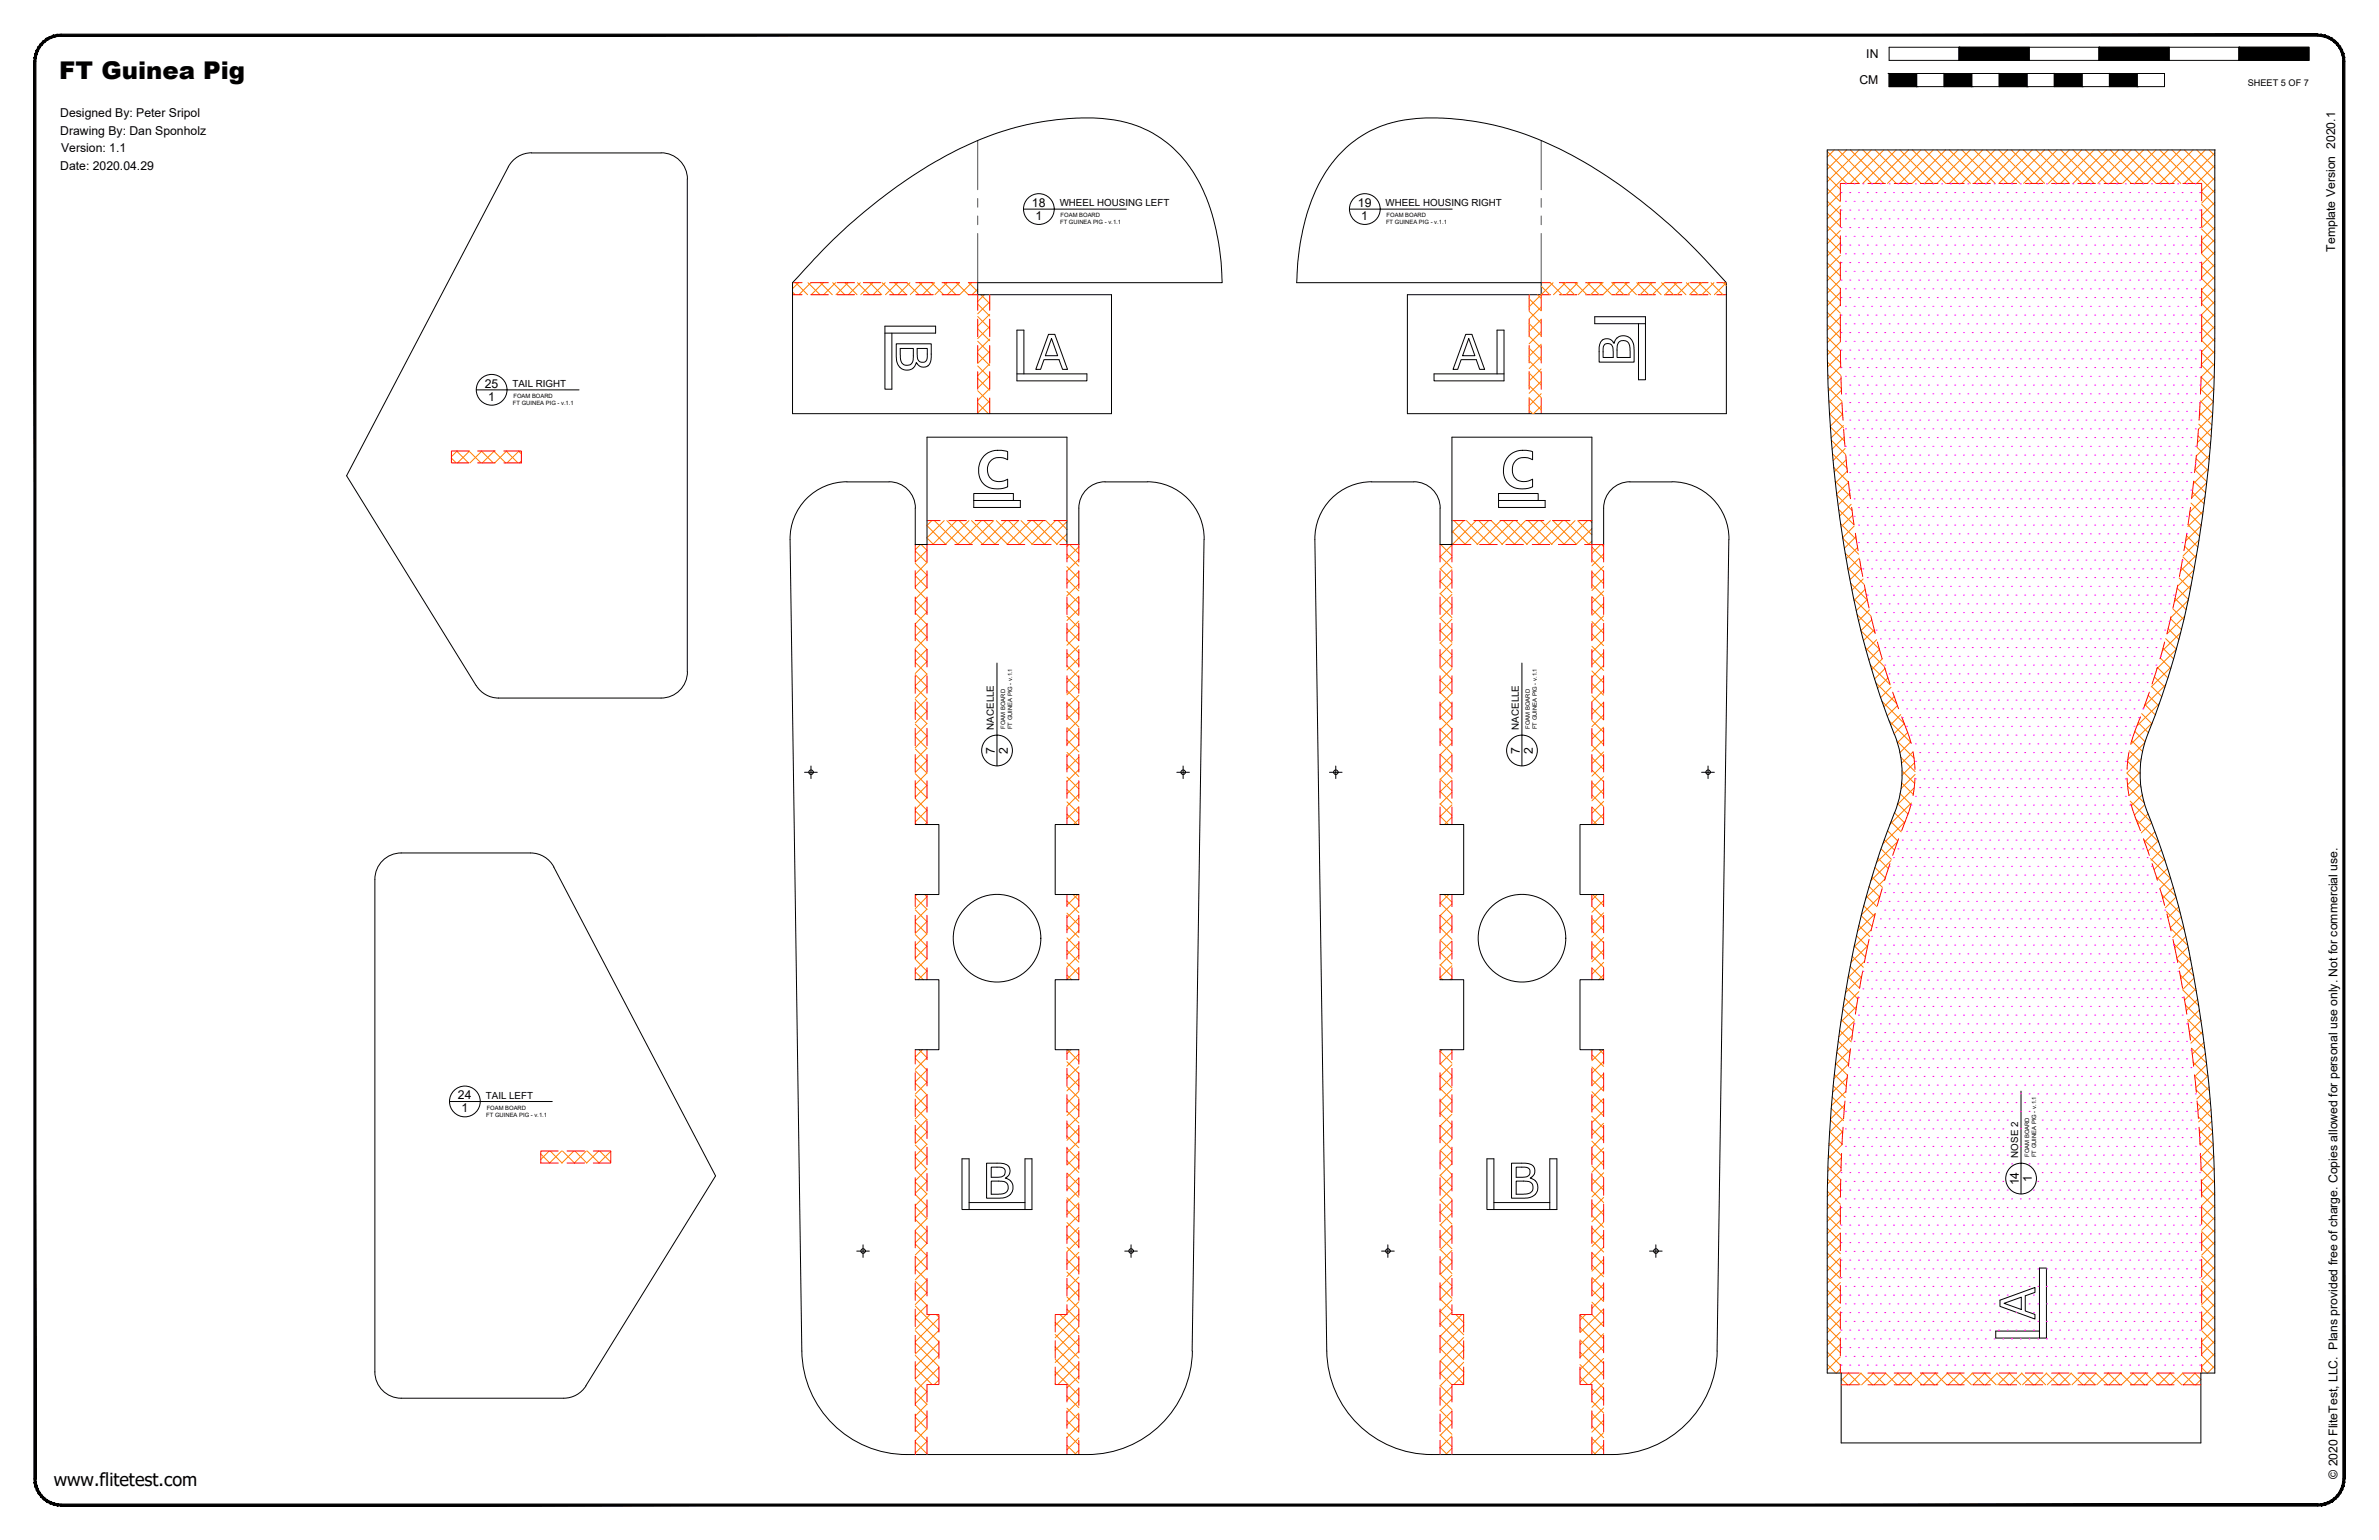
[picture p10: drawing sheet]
<svg xmlns="http://www.w3.org/2000/svg" width="864mm" height="559mm" viewBox="0 0 864 559" stroke-linecap="round" stroke-linejoin="round" font-family="sans-serif">
<defs><g id="words">
<text font-size="8.9" x="21.5" y="28.8">FT Guinea Pig</text>
<text font-size="6.6" x="19.5" y="539.1">www.flitetest.com</text>
<g font-size="4.4">
<text x="677.5" y="21.1">IN</text>
<text x="675" y="30.6">CM</text>
<text x="21.9" y="42.5">Designed By: Peter Sripol</text>
<text x="21.9" y="48.9">Drawing By: Dan Sponholz</text>
<text x="22.2" y="55.3">Version: 1.1</text>
<text x="21.9" y="61.7">Date: 2020.04.29</text>
<text x="374.6" y="75.1">18</text>
<text x="492.9" y="75.1">19</text>
<text x="375.9" y="79.9">1</text>
<text x="494.2" y="79.9">1</text>
<text x="847.7" y="91.3" transform="rotate(-90 847.7 91.3)">Template Version 2020.1</text>
<text x="176" y="140.7">25</text>
<text x="177.2" y="145.4">1</text>
<text x="361.1" y="273.6" transform="rotate(-90 361.1 273.6)">7</text>
<text x="365.9" y="273.6" transform="rotate(-90 365.9 273.6)">2</text>
<text x="551.7" y="273.6" transform="rotate(-90 551.7 273.6)">7</text>
<text x="556.4" y="273.6" transform="rotate(-90 556.4 273.6)">2</text>
<text x="166.2" y="398.9">24</text>
<text x="167.5" y="403.7">1</text>
<text x="732.9" y="430.2" transform="rotate(-90 732.9 430.2)">14</text>
<text x="737.6" y="428.9" transform="rotate(-90 737.6 428.9)">1</text>
<text x="848.5" y="536.6" transform="rotate(-90 848.5 536.6)">© 2020 FliteTest, LLC. Plans provided free of charge. Copies allowed for personal use only. Not for commercial use.</text>
</g>
<g font-size="3.5">
<text x="384.7" y="74.7">WHEEL HOUSING LEFT</text>
<text x="503" y="74.7">WHEEL HOUSING RIGHT</text>
<text x="186" y="140.4">TAIL RIGHT</text>
<text x="360.8" y="264.8" transform="rotate(-90 360.8 264.8)">NACELLE</text>
<text x="551.3" y="264.8" transform="rotate(-90 551.3 264.8)">NACELLE</text>
<text x="176.4" y="398.6">TAIL LEFT</text>
<text x="732.6" y="420" transform="rotate(-90 732.6 420)">NOSE 2</text>
</g>
<text font-size="3.3" x="816" y="31.1">SHEET 5 OF 7</text>
<g font-size="2.1">
<text x="384.8" y="81.4">FT GUINEA PIG - v.1.1</text>
<text x="385" y="78.8">FOAM BOARD</text>
<text x="503.2" y="81.4">FT GUINEA PIG - v.1.1</text>
<text x="503.4" y="78.8">FOAM BOARD</text>
<text x="186.2" y="147">FT GUINEA PIG - v.1.1</text>
<text x="186.4" y="144.4">FOAM BOARD</text>
<text x="364.8" y="264.4" transform="rotate(-90 364.8 264.4)">FOAM BOARD</text>
<text x="367.4" y="264.6" transform="rotate(-90 367.4 264.6)">FT GUINEA PIG - v.1.1</text>
<text x="555.4" y="264.4" transform="rotate(-90 555.4 264.4)">FOAM BOARD</text>
<text x="557.9" y="264.6" transform="rotate(-90 557.9 264.6)">FT GUINEA PIG - v.1.1</text>
<text x="176.5" y="405.2">FT GUINEA PIG - v.1.1</text>
<text x="176.7" y="402.6">FOAM BOARD</text>
<text x="736.6" y="419.7" transform="rotate(-90 736.6 419.7)">FOAM BOARD</text>
<text x="739.2" y="419.9" transform="rotate(-90 739.2 419.9)">FT GUINEA PIG - v.1.1</text>
</g>
</g></defs>
<!-- layer: 06 CAVITY -->
<g fill="none" stroke="#ff7f00" stroke-width=".36">
<path d="M663.3 59.5l7.1 7.1M663.3 54.9l11.6 11.7M665.9 54.4l-2.6 2.6M667.3 54.4l12.1 12.2M670.3 54.4l-7 7M671.7 54.4l12.1 12.2M674.9 54.4l-11.6 11.6M676.2 54.4l12.2 12.2M679.3 54.4l-16 16.1M680.7 54.4l12.1 12.2M683.8 54.4l-12.1 12.2M685.2 54.4l12.1 12.2"/>
<path d="M688.3 54.4l-12.1 12.2M689.7 54.4l12.1 12.2M692.8 54.4l-12.1 12.2M694.2 54.4l12.1 12.2M697.3 54.4l-12.1 12.2M698.7 54.4l12.1 12.2M701.8 54.4l-12.1 12.2M703.2 54.4l12.1 12.2M706.3 54.4l-12.1 12.2M707.7 54.4l12.1 12.2M710.8 54.4l-12.1 12.2M712.2 54.4l12.1 12.2"/>
<path d="M715.2 54.4l-12.1 12.2M716.6 54.4l12.1 12.2M719.8 54.4l-12.1 12.2M721.1 54.4l12.2 12.2M724.2 54.4l-12.1 12.2M725.6 54.4l12.1 12.2M728.7 54.4l-12.1 12.2M730.1 54.4l12.1 12.2M733.2 54.4l-12.1 12.2M734.6 54.4l12.1 12.2M737.7 54.4l-12.1 12.2M739.1 54.4l12.1 12.2"/>
<path d="M742.2 54.4l-12.1 12.2M743.6 54.4l12.1 12.2M746.7 54.4l-12.1 12.2M748.1 54.4l12.1 12.2M751.2 54.4l-12.1 12.2M752.6 54.4l12.1 12.2M755.7 54.4l-12.1 12.2M757.1 54.4l12.1 12.2M760.1 54.4l-12.1 12.2M761.5 54.4l12.2 12.2M764.7 54.4l-12.1 12.2M766 54.4l12.2 12.2"/>
<path d="M769.1 54.4l-12.1 12.2M770.5 54.4l12.2 12.2M773.6 54.4l-12.1 12.2M775 54.4l12.1 12.2M778.1 54.4l-12.1 12.2M779.5 54.4l12.1 12.2M782.6 54.4l-12.1 12.2M784 54.4l12.1 12.2M787.1 54.4l-12.1 12.2M788.5 54.4l15.5 15.5M791.6 54.4l-12.1 12.2M793 54.4l11 11.1"/>
<path d="M796.1 54.4l-12.1 12.2M797.4 54.4l6.6 6.6M800.6 54.4l-12.1 12.2M802 54.4l2 2.1M804 55.5l-11.1 11.1M804 60l-6.6 6.6M663.3 77.4l4.8 4.8M663.3 73l4.8 4.7M663.3 68.4l4.8 4.8M663.3 63.9l4.8 4.8M668.1 70.2l-4.8 4.7M668.1 74.7l-4.8 4.8"/>
<path d="M668.1 79.2l-4.8 4.7M799.2 78.7l4.8 4.7M799.2 74.1l4.8 4.8M799.2 69.7l4.8 4.7M804 64.5l-4.8 4.7M804 68.9l-4.8 4.8M804 73.5l-4.8 4.7M804 77.9l-4.8 4.8M663.3 99.9l4.8 4.8M663.3 95.4l4.8 4.7M663.3 90.9l4.8 4.8M663.3 86.4l4.8 4.8"/>
<path d="M663.3 81.9l4.8 4.8M668.1 83.7l-4.8 4.7M668.1 88.1l-4.8 4.8M668.1 92.7l-4.8 4.7M668.1 97.1l-4.8 4.8M799.2 96.6l4.8 4.8M799.2 92.1l4.8 4.8M799.2 87.6l4.8 4.8M799.2 83.1l4.8 4.8M804 82.4l-4.8 4.8M804 86.9l-4.8 4.8M804 91.4l-4.8 4.8"/>
<path d="M804 95.9l-4.8 4.7M287.7 106l1 .9M288.8 102.6l4.4 4.3M289.9 102.6l-2.2 2.2M293.3 102.6l4.4 4.3M294.3 102.6l-4.3 4.3M297.8 102.6l4.3 4.3M298.9 102.6l-4.4 4.3M302.3 102.6l4.3 4.3M303.3 102.6l-4.3 4.3M306.8 102.6l4.3 4.3M307.8 102.6l-4.3 4.3"/>
<path d="M311.3 102.6l4.3 4.3M312.3 102.6l-4.3 4.3M315.8 102.6l4.3 4.3M316.8 102.6l-4.3 4.3M320.2 102.6l4.4 4.3M321.3 102.6l-4.3 4.3M324.8 102.6l4.3 4.3M325.8 102.6l-4.4 4.3M329.2 102.6l4.4 4.3M330.3 102.6l-4.4 4.3M333.7 102.6l4.4 4.3M334.8 102.6l-4.4 4.3"/>
<path d="M338.2 102.6l4.4 4.3M339.3 102.6l-4.4 4.3M342.7 102.6l4.3 4.3M343.8 102.6l-4.4 4.3M347.2 102.6l4.3 4.3M348.3 102.6l-4.4 4.3M351.7 102.6l3.2 3.3M352.7 102.6l-4.3 4.3M354.9 119.3l4.4 4.4M354.9 114.8l4.4 4.4M354.9 110.3l4.4 4.4M354.9 104.9l-2 2"/>
<path d="M356.1 106.9l3.2 3.3M357.3 106.9l-2.4 2.5M359.3 109.5l-4.4 4.4M359.3 114l-4.4 4.4M359.3 118.5l-4.4 4.4M555.1 117.4l4.4 4.4M555.1 112.9l4.4 4.4M555.1 108.4l4.4 4.4M558.1 106.9l1.4 1.4M559.5 111.4l-4.4 4.4M559.5 115.9l-4.4 4.4M559.5 103.8l3.1 3.1"/>
<path d="M562.7 102.6l4.4 4.3M563.8 102.6l-8.7 8.7M567.3 102.6l4.3 4.3M568.3 102.6l-4.4 4.3M571.7 102.6l4.4 4.3M572.8 102.6l-4.4 4.3M576.2 102.6l4.3 4.3M577.3 102.6l-4.4 4.3M580.7 102.6l4.4 4.3M581.7 102.6l-4.3 4.3M585.2 102.6l4.3 4.3M586.3 102.6l-4.4 4.3"/>
<path d="M589.7 102.6l4.3 4.3M590.7 102.6l-4.3 4.3M594.2 102.6l4.3 4.3M595.2 102.6l-4.3 4.3M598.7 102.6l4.3 4.3M599.7 102.6l-4.3 4.3M603.2 102.6l4.3 4.3M604.2 102.6l-4.4 4.3M607.6 102.6l4.4 4.3M608.7 102.6l-4.3 4.3M612.2 102.6l4.3 4.3M613.2 102.6l-4.4 4.3"/>
<path d="M616.6 102.6l4.4 4.3M617.7 102.6l-4.4 4.3M621.1 102.6l4.3 4.3M622.2 102.6l-4.4 4.3M625.6 102.6l1.1 1.1M626.7 102.6l-4.4 4.3M663.3 117.9l4.8 4.7M663.3 113.3l4.8 4.8M663.3 108.9l4.8 4.7M663.3 104.4l4.8 4.7M668.1 101.6l-4.8 4.8M668.1 106.1l-4.8 4.8"/>
<path d="M668.1 110.6l-4.8 4.8M668.1 115.1l-4.8 4.7M668.1 119.6l-4.8 4.8M799.2 119.1l4.8 4.8M799.2 114.6l4.8 4.7M799.2 110.1l4.8 4.8M799.2 105.6l4.8 4.8M799.2 101.1l4.8 4.8M804 100.4l-4.8 4.8M804 104.9l-4.8 4.7M804 109.4l-4.8 4.7M804 113.8l-4.8 4.8"/>
<path d="M804 118.4l-4.8 4.7M354.9 137.3l4.4 4.3M354.9 132.8l4.4 4.4M354.9 128.3l4.4 4.3M354.9 123.8l4.4 4.4M359.3 123l-4.4 4.4M359.3 127.5l-4.4 4.3M359.3 132l-4.4 4.4M359.3 136.5l-4.4 4.3M555.1 139.9l4.4 4.3M555.1 135.4l4.4 4.3M555.1 130.9l4.4 4.4"/>
<path d="M555.1 126.4l4.4 4.4M555.1 121.9l4.4 4.4M559.5 129.4l-4.4 4.3M559.5 120.4l-4.4 4.4M559.5 124.9l-4.4 4.4M559.5 133.9l-4.4 4.3M559.5 138.4l-4.4 4.3M663.3 126.8l4.9 4.8M663.3 122.3l4.8 4.8M663.4 131.4l4.9 4.9M663.5 136l4.9 4.9M668.1 124.1l-4.7 4.7"/>
<path d="M668.1 128.5l-4.7 4.7M668.2 132.9l-4.7 4.7M668.3 137.3l-4.6 4.6M799.1 132.4l4.7 4.7M799.2 128l4.7 4.7M799.2 123.6l4.8 4.7M803.8 136.5l-4.9 5M803.9 131.9l-4.9 4.9 4.7 4.6M804 122.8l-4.8 4.8M804 127.3l-4.9 4.9M354.9 146.2l3.9 3.9M354.9 141.8l4.4 4.3"/>
<path d="M359.3 141l-4.4 4.3M359.3 145.4l-4.4 4.4M359.3 150l-.2 .1M555.1 148.9l1.3 1.2M555.1 144.3l4.4 4.4M559.5 142.9l-4.4 4.3M559.5 147.4l-2.8 2.7M663.6 140.6l5.1 5M663.8 145.3l5.1 5.1M664.1 150.1l5.1 5.1M664.4 154.9l5.2 5.1M664.8 159.7l5.2 5.2"/>
<path d="M668.5 141.6l-4.6 4.6M668.7 145.9l-4.6 4.6M668.9 150.2l-4.5 4.5M669.2 154.4l-4.5 4.5M669.5 158.6l-4.5 4.4M797.9 158.1l4.4 4.5M798.2 153.9l4.5 4.5M798.4 149.7l4.6 4.5M798.7 145.4l4.5 4.6M798.9 141.2l4.6 4.5M802.9 155.4l-5.2 5.2M803.2 150.6l-5.1 5.1"/>
<path d="M803.5 145.9l-5.1 5M803.7 141.2l-5.1 4.9M163.9 166.2l1.7 1.8M165.8 163.6l4.3 4.4M165.9 163.6l-2 2.1M170.2 163.6l4.4 4.4M170.5 163.6l-4.4 4.4M174.7 163.6l4.3 4.4M174.9 163.6l-4.3 4.4M179.2 163.6l4.4 4.4M179.4 163.6l-4.3 4.4M183.7 163.6l4.3 4.4"/>
<path d="M183.9 163.6l-4.3 4.4M188.2 163.6l1.1 1.1M188.4 163.6l-4.3 4.4M189.3 167.3l-.7 .7M665.2 164.6l5.3 5.3M665.6 169.6l5.4 5.4-4.3 4.3M666.2 174.6l5.4 5.4M666.8 179.7l5.5 5.5M669.8 162.8l-4.4 4.3M670.1 166.9l-4.3 4.3M670.6 170.9l-4.3 4.4M671.5 179l-4.3 4.3"/>
<path d="M795.9 178.6l4.2 4.2M796.4 174.6l4.2 4.2M797.2 166.4l4.4 4.4M797.5 162.3l4.5 4.4M801.1 175.2l-5.5 5.4M801.6 170.1l-5.3 5.4M802.1 165.2l-5.3 5.3 4.3 4.3M802.5 160.3l-5.2 5.2M332.2 199.9l4.3 4.3M334.1 197.6l-1.9 1.9M334.4 197.6l2.1 2.1M336.5 195.2l2.4 2.4"/>
<path d="M336.5 190.7l6.9 6.9M336.5 199.7l-4.3 4.2M338.2 188.9l-1.7 1.8M339.2 188.9l8.7 8.7M342.8 188.9l-6.3 6.3M343.7 188.9l8.6 8.7M347.2 188.9l-8.6 8.7M348.2 188.9l8.7 8.7M351.7 188.9l-8.6 8.7M352.7 188.9l8.6 8.7M356.3 188.9l-8.7 8.7M357.2 188.9l8.6 8.7"/>
<path d="M360.7 188.9l-8.6 8.7M361.7 188.9l8.6 8.7M365.2 188.9l-8.6 8.7M366.1 188.9l8.7 8.7M369.7 188.9l-8.6 8.7M370.6 188.9l8.7 8.7M374.2 188.9l-8.7 8.7M375.1 188.9l8.7 8.7M378.7 188.9l-8.7 8.7M379.6 188.9l7.7 7.7M383.2 188.9l-8.7 8.7M384.1 188.9l3.2 3.2"/>
<path d="M387.3 189.2l-8.3 8.4M387.3 193.8l-3.8 3.8M388 197.6l-.7 .6M388.3 197.6l3.3 3.3M391.6 198.4l-4.3 4.3M523 197.6l4.1 4M527.1 197.7l-4.3 4.3M527.1 197.1l.4 .5M527.1 192.7l4.9 4.9M527.8 188.9l8.6 8.7M531.4 188.9l-4.3 4.3M532.3 188.9l8.7 8.7"/>
<path d="M535.8 188.9l-8.6 8.7M536.8 188.9l8.6 8.7M540.4 188.9l-8.7 8.7M541.3 188.9l8.6 8.7M544.8 188.9l-8.6 8.7M545.8 188.9l8.6 8.7M549.3 188.9l-8.6 8.7M550.3 188.9l8.6 8.7M553.8 188.9l-8.6 8.7M554.8 188.9l8.6 8.7M558.3 188.9l-8.7 8.7M559.3 188.9l8.6 8.7"/>
<path d="M562.8 188.9l-8.6 8.7M563.7 188.9l8.7 8.7M567.3 188.9l-8.6 8.7M568.2 188.9l8.7 8.7M571.8 188.9l-8.7 8.7M572.7 188.9l5.2 5.2M576.3 188.9l-8.6 8.7M577.2 188.9l.7 .6M577.9 191.8l-5.8 5.8M577.9 196.3l-1.3 1.3M577.9 198.5l4.2 4.3M581.1 197.6l-3.2 3.2"/>
<path d="M581.3 197.6l.8 .7M667.4 184.8l5.6 5.6M668.2 190l5.6 5.7M669 195.3l5.7 5.8M672 183l-4.2 4.3M672.5 187l-4.2 4.2M673.1 190.9l-4.2 4.2M673.7 194.8l-4.2 4.2M674.3 198.7l-4.2 4.1M793.1 198.2l4.1 4.2M793.7 194.4l4.1 4.1M794.3 190.4l4.2 4.3"/>
<path d="M794.9 186.5l4.2 4.2M795.4 182.5l4.2 4.3M798.3 195.9l-5.8 5.8M799.1 190.6l-5.7 5.7M799.8 185.4l-5.6 5.6M800.5 180.3l-5.5 5.5M332.2 217.9l4.3 4.3M332.2 213.4l4.3 4.3M332.2 208.9l4.3 4.3M332.2 204.4l4.3 4.3M336.5 208.6l-4.3 4.3M336.5 217.6l-4.3 4.3"/>
<path d="M336.5 204.1l-4.3 4.3M336.5 213.1l-4.3 4.3M387.3 219.1l4.3 4.3M387.3 214.6l4.3 4.3M387.3 210.1l4.3 4.3M387.3 205.6l4.3 4.3M387.3 201.1l4.3 4.3M391.6 202.9l-4.3 4.3M391.6 207.4l-4.3 4.3M391.6 211.9l-4.3 4.3M391.6 216.4l-4.3 4.3M522.8 219.8l4.3 4.3"/>
<path d="M522.8 215.3l4.3 4.3M522.8 210.8l4.3 4.3M522.8 206.3l4.3 4.3M522.8 201.8l4.3 4.3M527.1 202.2l-4.3 4.3M527.1 206.7l-4.3 4.3M527.1 215.7l-4.3 4.3M527.1 211.2l-4.3 4.3M577.9 216.5l4.2 4.3M577.9 212l4.2 4.3M577.9 207.6l4.2 4.2M577.9 203l4.2 4.4"/>
<path d="M582.1 205.5l-4.2 4.3M582.1 214.5l-4.2 4.3M582.1 201l-4.2 4.3M582.1 210l-4.2 4.3M582.1 219l-4.2 4.3M669.8 200.7l5.9 5.9M670.7 206.1l6 6M671.8 211.6l6 6.1M672.9 217.2l6.2 6.3M675 202.5l-4.2 4.1M675.6 206.3l-4.1 4.1M676.3 210.1l-4 4.1"/>
<path d="M677 213.9l-4 4M677.8 217.6l-4 4M789.6 217.2l4 4M790.4 213.5l4 4M791 209.7l4.1 4.1M791.7 205.9l4.2 4.1M792.4 202.1l4.2 4.1M794.3 217.9l-6.3 6.2M795.4 212.3l-6.1 6.1M796.5 206.8l-6 5.9M797.4 201.3l-5.9 5.9M332.2 222.4l4.3 4.2-4.3 4.3"/>
<path d="M332.2 231.4l4.3 4.2-4.3 4.2M332.2 235.8l4.3 4.3M332.2 226.9l4.3 4.3M336.5 222.1l-4.3 4.3M336.5 231.1l-4.3 4.3M387.3 237.1l4.3 4.2M387.3 232.6l4.3 4.3M387.3 228.1l4.3 4.3M387.3 223.6l4.3 4.3M391.6 220.9l-4.3 4.3M391.6 225.4l-4.3 4.3M391.6 229.9l-4.3 4.2"/>
<path d="M391.6 234.3l-4.3 4.4M391.6 238.9l-4.3 4.2M522.8 237.8l4.3 4.2M522.8 233.3l4.3 4.3M522.8 228.8l4.3 4.3M522.8 224.3l4.3 4.3M527.1 224.7l-4.3 4.3M527.1 233.6l-4.3 4.4M527.1 220.2l-4.3 4.3M527.1 229.2l-4.3 4.3M527.1 238.2l-4.3 4.2M577.9 239l4.2 4.3"/>
<path d="M577.9 234.5l4.2 4.3M577.9 230l4.2 4.3M577.9 225.5l4.2 4.3M577.9 221l4.2 4.3M582.1 223.5l-4.2 4.2M582.1 232.5l-4.2 4.2M582.1 227.9l-4.2 4.4M582.1 236.9l-4.2 4.3M674.1 223l6.5 6.4M677.1 234.9l6.9 7M678.6 221.3l-3.9 4M679.5 224.9l-4 4 6.7 6.6"/>
<path d="M680.4 228.5l-4 4M681.3 232.1l-3.9 3.9M682.3 235.6l-3.9 3.9M683.2 239.1l-3.8 3.9M784.2 238.8l3.8 3.8M785.2 235.2l3.9 3.9M786.1 231.7l4 3.9M787.1 228.1l3.9 4M787.9 224.5l4 4M788.8 220.9l4 4M790 235.6l-7 7M791.6 229.5l-6.7 6.7"/>
<path d="M793 223.6l-6.4 6.5M332.2 249.3l4.3 4.2-4.3 4.3M332.2 258.3l4.3 4.2-4.3 4.3M332.2 240.3l4.3 4.3-4.3 4.2M332.2 253.8l4.3 4.3M332.2 244.8l4.3 4.3M336.5 240l-4.3 4.4M336.5 249l-4.3 4.3M336.5 258l-4.3 4.3M387.3 259.5l4.3 4.3M387.3 255l4.3 4.3M387.3 250.5l4.3 4.3"/>
<path d="M387.3 246.1l4.3 4.2M387.3 241.5l4.3 4.4M391.6 243.3l-4.3 4.3M391.6 247.8l-4.3 4.3M391.6 252.3l-4.3 4.3M391.6 256.8l-4.3 4.3M522.8 255.7l4.3 4.3M522.8 251.2l4.3 4.3M522.8 246.7l4.3 4.3M522.8 242.2l4.3 4.3M527.1 242.6l-4.3 4.3M527.1 251.6l-4.3 4.3"/>
<path d="M527.1 247.1l-4.3 4.3M527.1 256.1l-4.3 4.3M577.9 256.9l4.2 4.3M577.9 252.5l4.2 4.2M577.9 247.9l4.2 4.4M577.9 243.5l4.2 4.2M582.1 241.4l-4.2 4.3M582.1 250.4l-4.2 4.3M582.1 259.4l-4.2 4.3M582.1 245.9l-4.2 4.3M582.1 254.9l-4.2 4.3M678.9 241.2l7.3 7.3"/>
<path d="M680.9 247.7l7.6 7.6M683.1 254.4l8.1 8.2-3.6 3.6M684.3 242.6l-3.8 3.8M685.3 246l-3.7 3.8M686.5 249.4l-3.8 3.7M687.6 252.7l-3.7 3.8M688.8 256l-3.7 3.7M690 259.3l-3.7 3.7M777.5 259l3.7 3.6M778.7 255.7l3.7 3.7M779.8 252.4l3.8 3.7M781 249l3.7 3.7"/>
<path d="M782.1 245.6l3.8 3.8M783.2 242.2l3.8 3.8M783.9 255.2l-8.1 8.2M786.2 248.4l-7.7 7.7M788.2 241.9l-7.3 7.3M332.2 267.3l4.3 4.2-4.3 4.3M332.2 276.3l4.3 4.2-4.3 4.2M332.2 271.7l4.3 4.4M332.2 262.8l4.3 4.3M336.5 267l-4.3 4.3M336.5 276l-4.3 4.3M387.3 277.5l4.3 4.3"/>
<path d="M387.3 273l4.3 4.3M387.3 268.5l4.3 4.3M387.3 264l4.3 4.3M391.6 261.3l-4.3 4.3M391.6 265.8l-4.3 4.3M391.6 270.3l-4.3 4.3M391.6 274.8l-4.3 4.3M391.6 279.3l-4.3 4.3M522.8 278.1l4.3 4.4M522.8 273.7l4.3 4.3M522.8 269.2l4.3 4.3M522.8 264.7l4.3 4.3"/>
<path d="M522.8 260.2l4.3 4.3M527.1 260.6l-4.3 4.3M527.1 269.6l-4.3 4.3M527.1 278.5l-4.3 4.4M527.1 265.1l-4.3 4.3M527.1 274.1l-4.3 4.2M577.9 279.4l4.2 4.3M577.9 274.9l4.2 4.3M577.9 270.4l4.2 4.3M577.9 265.9l4.2 4.3M577.9 261.4l4.2 4.3M582.1 268.4l-4.2 4.2"/>
<path d="M582.1 277.4l-4.2 4.2M582.1 263.9l-4.2 4.3M582.1 272.8l-4.2 4.4M685.7 261.5l8 8M688.5 268.8l6.4 6.3M689.9 274.7l5.3 5.3M690.4 279.7l4.7 4.6M692.5 265.8l-3.7 3.7M693.6 269.2l-4 3.9M694.5 272.8l-4.3 4.2M695 276.8l-4.6 4.5M772.3 276.3l4.6 4.5"/>
<path d="M772.9 272.4l4.2 4.2M773.8 268.8l4 3.9M775 265.4l3.7 3.8M776.2 262.2l3.7 3.7M777.3 275.3l-5.2 5.2 5.1 5.1M778.5 269.5l-6.1 6.2M781.3 262.3l-7.9 7.9M332.2 285.2l4.3 4.3-4.3 4.2M332.2 294.2l4.3 4.2-.7 .8M332.2 298.7l.5 .5M332.2 289.7l4.3 4.3M332.2 280.7l4.3 4.3"/>
<path d="M336.5 284.9l-4.3 4.4M336.5 293.9l-4.3 4.3M387.3 295.4l3.8 3.8M387.3 290.9l4.3 4.3M387.3 286.4l4.3 4.4M387.3 282l4.3 4.2M391.6 283.8l-4.3 4.3M391.6 288.3l-4.3 4.2M391.6 292.7l-4.3 4.4M391.6 297.3l-1.9 1.9M522.8 296.1l3 3.1M522.8 291.6l4.3 4.3"/>
<path d="M522.8 287.1l4.3 4.3M522.8 282.7l4.3 4.2M527.1 287.5l-4.3 4.3M527.1 296.5l-2.7 2.7M527.1 283.1l-4.3 4.2M527.1 292l-4.3 4.3M577.9 297.3l1.8 1.9M577.9 292.8l4.2 4.4M577.9 288.4l4.2 4.2M577.9 283.9l4.2 4.3M582.1 295.3l-3.8 3.9M582.1 286.3l-4.2 4.3"/>
<path d="M582.1 281.8l-4.2 4.3M582.1 290.8l-4.2 4.3M686.4 298.1l3.7 3.8M687.7 294.9l3.7 3.7M688.9 291.6l3.7 3.8M689.7 288l4 3.9M690.3 284.1l4.3 4.2M691.5 298.2l-8.1 8.1M693.9 291.3l-7.9 7.9M694.9 285.8l-6.1 6.2M695.2 281l-5.2 5.2M772.3 285.3l6 6"/>
<path d="M773.3 290.7l7.7 7.7M775.5 297.3l8.1 8.2M776.9 280.2l-4.6 4.6M777.1 284.5l-4.3 4.2M777.7 288.4l-4 3.9M778.5 292l-3.7 3.8M779.7 295.3l-3.6 3.7M781 298.5l-3.7 3.7M679.5 318.2l3.8 3.8M680.6 314.8l3.8 3.8M681.7 311.4l3.8 3.8M682.8 308l3.8 3.8"/>
<path d="M684 304.7l3.7 3.7M684.3 318.9l-7 7M685.2 301.4l3.7 3.7M686.4 312.3l-7.3 7.3M688.8 305.4l-7.7 7.7M778.2 304.6l7.7 7.7M780.7 311.5l7.3 7.4M782.3 301.8l-3.8 3.7M782.8 318.2l7.1 7M783.5 305.1l-3.8 3.7M784.6 308.4l-3.7 3.7M785.7 311.7l-3.7 3.8"/>
<path d="M786.8 315.2l-3.7 3.7M787.9 318.6l-3.8 3.8M332.2 339.1l4.3 4.3M332.2 334.7l4.3 4.2M332.2 330.1l4.3 4.4M332.2 325.7l4.3 4.2M332.8 324.6l-.6 .6M335.7 324.6l.8 .9M336.5 338.9l-4.3 4.2M336.5 325.4l-4.3 4.3M336.5 329.9l-4.3 4.3M336.5 334.4l-4.3 4.3"/>
<path d="M387.3 335.8l4.3 4.3M387.3 331.3l4.3 4.3M387.3 326.9l4.3 4.2M389.5 324.6l2.1 2.1M391.2 324.6l-3.9 3.9M391.6 328.7l-4.3 4.3M391.6 333.2l-4.3 4.2M391.6 337.6l-4.3 4.3M522.8 336.5l4.3 4.4M522.8 332.1l4.3 4.2M522.8 327.6l4.3 4.3M524.2 324.6l2.9 2.8"/>
<path d="M525.9 324.6l-3.1 3.2M527.1 336.9l-4.3 4.4M527.1 328l-4.3 4.3M527.1 332.5l-4.3 4.2M577.9 337.8l4.2 4.2M577.9 333.3l4.2 4.3M577.9 328.8l4.2 4.3M578.2 324.6l3.9 4M579.8 324.6l-1.9 2M582.1 326.8l-4.2 4.2M582.1 335.7l-4.2 4.3M582.1 331.2l-4.2 4.3"/>
<path d="M673.9 339.5l4 4M674.8 335.8l3.9 4M675.6 332.2l4 4M676.5 328.7l4 3.9M677.5 325.1l3.9 3.9M678.5 321.7l3.9 3.8M679.3 337.4l-6.3 6.2M680.8 331.4l-6.5 6.5M682.4 325.3l-6.7 6.7M784.7 324.6l6.7 6.7M786.4 330.7l6.5 6.5M787.9 336.7l6.3 6.3"/>
<path d="M788.9 322.1l-3.8 3.8M789.9 325.5l-3.9 3.9M790.9 329.1l-3.9 3.9M791.8 332.7l-3.9 3.9M792.7 336.2l-4 4.1M793.5 339.9l-4 4M332.2 352.6l3 2.9M332.2 348.1l4.3 4.3M332.2 343.6l4.3 4.3M336.5 347.9l-4.3 4.2M336.5 343.3l-4.3 4.4M336.5 352.3l-3.2 3.2"/>
<path d="M387.3 353.8l1.8 1.7M387.3 349.3l4.3 4.3M387.3 344.8l4.3 4.3M387.3 340.3l4.3 4.3M391.6 342.1l-4.3 4.3M391.6 346.6l-4.3 4.3M391.6 351.1l-4.3 4.3M522.8 354.5l.9 1M522.8 350l4.3 4.3M522.8 345.5l4.3 4.3M522.8 341.1l4.3 4.2M527.1 345.9l-4.3 4.3"/>
<path d="M527.1 341.5l-4.3 4.2M527.1 350.4l-4.3 4.3M527.1 354.9l-.7 .6M577.9 351.2l4.2 4.3M577.9 346.8l4.2 4.2M577.9 342.2l4.2 4.4M582.1 344.7l-4.2 4.3M582.1 353.7l-1.7 1.8M582.1 340.2l-4.2 4.3M582.1 349.2l-4.2 4.3M670.2 358.3l4.2 4.1M670.9 354.5l4.1 4.1"/>
<path d="M671.6 350.7l4.1 4.1M672.3 347l4.1 4M673.1 343.2l4 4.1M674.8 359.8l-5.7 5.8M675.8 354.4l-5.9 5.9M676.8 348.8l-6 6M678 343.2l-6.1 6M789.2 342.5l6.1 6.1M790.4 348.2l6 6M791.4 353.8l5.9 5.8M792.4 359.2l5.8 5.8M794.3 343.6l-4 4.1"/>
<path d="M795.1 347.4l-4.1 4M795.8 351.1l-4.1 4.1M796.5 354.9l-4.1 4.1M797.2 358.7l-4.2 4.2M667.3 377.8l4.2 4.2M667.8 373.8l4.2 4.3M668.4 369.9l4.2 4.2M669 366l4.2 4.2M669.6 362.1l4.2 4.2M672.4 375.7l-5.6 5.5M673.1 370.5l-5.6 5.6M673.9 365.2l-5.7 5.7"/>
<path d="M793.3 364.6l5.7 5.7M794.1 369.9l5.6 5.6M794.9 375.1l5.5 5.6M797.8 362.6l-4.2 4.2M798.4 366.5l-4.2 4.1M799 370.3l-4.2 4.2M799.6 374.3l-4.3 4.2M800.1 378.2l-4.3 4.3M332.2 388.5l4.3 4.3-4.3 4.2M332.2 397.5l4.3 4.2-4.3 4.3M332.2 393l4.3 4.3M332.2 384l4.3 4.3"/>
<path d="M333.6 380.9l2.9 2.9-4.3 4.2M334.9 380.9l-2.7 2.7M336.5 388.2l-4.3 4.4M336.5 397.2l-4.3 4.3M387.3 398.7l4.3 4.3M387.3 394.2l4.3 4.3M387.3 389.7l4.3 4.3M387.3 385.3l4.3 4.2M387.5 380.9l4.1 4.2M388.8 380.9l-1.5 1.4M391.6 382.5l-4.3 4.3M391.6 387l-4.3 4.3"/>
<path d="M391.6 391.5l-4.3 4.3M391.6 396l-4.3 4.3M522.8 399.4l4.3 4.3M522.8 394.9l4.3 4.3M522.8 390.4l4.3 4.3M522.8 386l4.3 4.2M522.8 381.4l4.3 4.4M523.5 380.9l-.7 .7M526.7 380.9l.4 .3M527.1 381.8l-4.3 4.4M527.1 390.8l-4.3 4.3M527.1 399.8l-4.3 4.3"/>
<path d="M527.1 386.4l-4.3 4.2M527.1 395.3l-4.3 4.3M577.9 396.1l4.2 4.3M577.9 391.7l4.2 4.2M577.9 387.1l4.2 4.4M577.9 382.7l4.2 4.2M580.6 380.9l1.5 1.6M581.9 380.9l-4 4M582.1 389.6l-4.2 4.3M582.1 398.6l-4.2 4.3M582.1 385.1l-4.2 4.3M582.1 394.1l-4.2 4.3"/>
<path d="M665.1 398.1l4.4 4.4M665.4 393.9l4.4 4.4M665.9 389.8l4.3 4.4M666.3 385.8l4.3 4.3M666.8 381.8l4.3 4.3M670 396l-5.2 5.2M670.5 391.1l-5.3 5.2M671.1 386l-5.4 5.4M671.7 380.9l-5.5 5.5M795.6 380.3l5.4 5.5M796.2 385.5l5.4 5.3M796.8 390.5l5.2 5.3"/>
<path d="M797.2 395.5l5.3 5.2M800.6 382.2l-4.3 4.3M801.1 386.3l-4.3 4.3M801.5 390.3l-4.3 4.3M801.9 394.4l-4.4 4.4M802.3 398.5l-4.5 4.4M196.3 418.7l3.3 3.3M199.3 417.7l-3 3M199.7 417.7l4.4 4.3M203.9 417.7l-4.4 4.3M204.2 417.7l4.4 4.3M208.3 417.7l-4.3 4.3"/>
<path d="M208.7 417.7l4.3 4.3M212.8 417.7l-4.3 4.3M213.2 417.7l4.3 4.3M217.3 417.7l-4.4 4.3M217.7 417.7l4 4M221.7 417.8l-4.3 4.2M332.2 406.5l4.3 4.2-4.3 4.3M332.2 415.5l4.3 4.2-4.3 4.3M332.2 419.9l4.3 4.4M332.2 411l4.3 4.3M332.2 402l4.3 4.3M336.5 406.2l-4.3 4.3"/>
<path d="M336.5 415.2l-4.3 4.3M387.3 416.7l4.3 4.3M387.3 412.2l4.3 4.3M387.3 407.7l4.3 4.3M387.3 403.2l4.3 4.3M391.6 400.5l-4.3 4.3M391.6 405l-4.3 4.3M391.6 409.5l-4.3 4.3M391.6 414l-4.3 4.3M391.6 418.5l-4.3 4.3M522.8 417.4l4.3 4.3M522.8 412.9l4.3 4.3"/>
<path d="M522.8 408.4l4.3 4.3M522.8 403.9l4.3 4.3M527.1 408.8l-4.3 4.3M527.1 417.8l-4.3 4.3M527.1 404.3l-4.3 4.3M527.1 413.3l-4.3 4.3M577.9 418.6l4.2 4.3M577.9 414.1l4.2 4.3M577.9 409.6l4.2 4.3M577.9 405.1l4.2 4.3M577.9 400.6l4.2 4.3M582.1 407.6l-4.2 4.3"/>
<path d="M582.1 403.1l-4.2 4.3M582.1 412.1l-4.2 4.3M582.1 416.6l-4.2 4.3M663.7 419.1l4.6 4.6M663.9 414.8l4.6 4.6M664.1 410.6l4.6 4.5M664.4 406.4l4.5 4.5M664.7 402.2l4.5 4.4M668.7 415.4l-5.1 5M668.9 410.6l-5 5.1M669.3 405.8l-5.2 5.1M669.6 400.9l-5.2 5.2"/>
<path d="M797.6 400.4l5.3 5.2M798 405.3l5.2 5.1M798.3 410.1l5.1 5M798.6 414.8l5.1 5M798.8 419.5l5 5M802.6 402.7l-4.5 4.4M802.9 406.8l-4.5 4.6M803.2 411.1l-4.5 4.5M803.4 415.3l-4.5 4.6M803.6 419.6l-4.6 4.6 4.9 4.9M332.2 424.5l4.3 4.2-4.3 4.3M332.2 437.9l4.3 4.3"/>
<path d="M332.2 433.4l4.3 4.3M332.2 428.9l4.3 4.3M336.5 433.2l-4.3 4.3M336.5 424.2l-4.3 4.3M336.5 437.6l-4.3 4.4M387.3 439.1l4.3 4.3M387.3 434.6l4.3 4.3M387.3 430.2l4.3 4.2M387.3 425.6l4.3 4.4M387.3 421.2l4.3 4.2M391.6 423l-4.3 4.3M391.6 427.5l-4.3 4.2"/>
<path d="M391.6 431.9l-4.3 4.4M391.6 436.5l-4.3 4.2M522.8 439.8l4.3 4.3M522.8 435.4l4.3 4.2M522.8 430.9l4.3 4.3M522.8 426.4l4.3 4.3M522.8 421.9l4.3 4.3M527.1 426.7l-4.3 4.4M527.1 435.7l-4.3 4.3M527.1 422.3l-4.3 4.2M527.1 431.2l-4.3 4.3M577.9 436.6l4.2 4.2"/>
<path d="M577.9 432l4.2 4.4M577.9 427.6l4.2 4.2M577.9 423.1l4.2 4.3M582.1 430.1l-4.2 4.2M582.1 421l-4.2 4.3M582.1 425.5l-4.2 4.4M582.1 434.5l-4.2 4.3M582.1 439l-4.2 4.3M663.3 436.7l4.8 4.8M663.4 432.2l4.7 4.8M663.4 427.8l4.7 4.7M663.5 423.5l4.7 4.6"/>
<path d="M668.1 438.4l-4.8 4.8M668.1 433.9l-4.8 4.8M668.2 429.4l-4.9 4.8M668.3 424.8l-4.9 4.8M668.5 420.1l-5 4.9M799.1 428.8l4.9 4.9M799.2 437.9l4.8 4.8M799.2 433.4l4.8 4.8M803.8 424l-4.7 4.6M803.9 428.3l-4.7 4.7M804 432.7l-4.8 4.8M804 437.2l-4.8 4.8"/>
<path d="M332.2 455.9l4.3 4.3M332.2 451.4l4.3 4.3M332.2 446.9l4.3 4.3M332.2 442.4l4.3 4.3M336.5 451.1l-4.3 4.3M336.5 442.2l-4.3 4.2M336.5 446.6l-4.3 4.3M336.5 455.6l-4.3 4.3M387.3 457.1l4.3 4.3M387.3 452.6l4.3 4.3M387.3 448.1l4.3 4.3M387.3 443.6l4.3 4.3"/>
<path d="M391.6 440.9l-4.3 4.3M391.6 445.4l-4.3 4.3M391.6 449.9l-4.3 4.3M391.6 454.4l-4.3 4.3M391.6 458.9l-4.3 4.3M522.8 457.8l4.3 4.3M522.8 453.3l4.3 4.3M522.8 448.8l4.3 4.3M522.8 444.3l4.3 4.3M527.1 440.2l-4.3 4.3M527.1 444.7l-4.3 4.3M527.1 449.2l-4.3 4.3"/>
<path d="M527.1 458.2l-4.3 4.3M527.1 453.7l-4.3 4.3M577.9 459l4.2 4.3M577.9 454.5l4.2 4.3M577.9 450.1l4.2 4.2M577.9 445.5l4.2 4.4M577.9 441l4.2 4.3M582.1 448l-4.2 4.3M582.1 457l-4.2 4.3M582.1 443.5l-4.2 4.3M582.1 452.5l-4.2 4.3M663.3 459.1l4.8 4.8"/>
<path d="M663.3 454.7l4.8 4.7M663.3 450.2l4.8 4.7M663.3 445.7l4.8 4.7M663.3 441.2l4.8 4.7M668.1 442.9l-4.8 4.8M668.1 447.4l-4.8 4.8M668.1 451.9l-4.8 4.8M668.1 456.4l-4.8 4.8M799.2 455.9l4.8 4.7M799.2 451.4l4.8 4.8M799.2 446.9l4.8 4.7M799.2 442.4l4.8 4.8"/>
<path d="M804 441.7l-4.8 4.7M804 446.2l-4.8 4.7M804 450.6l-4.8 4.8M804 455.2l-4.8 4.7M804 459.6l-4.8 4.8M332.2 478.3l8.6 8.6M332.2 473.9l8.6 8.5M332.2 469.4l4.3 4.3M332.2 464.9l4.3 4.3M332.2 460.4l4.3 4.3M336.5 460.1l-4.3 4.3M336.5 469.1l-4.3 4.3"/>
<path d="M336.5 464.6l-4.3 4.3M336.5 473.6l-4.3 4.3M337.6 477l-5.4 5.3M339.9 477l.9 .9M340.8 478.3l-8.6 8.6M383 479.8l8.6 8.6M384.8 477l6.8 6.8M387 477l-4 4M387.3 475.1l4.3 4.3M387.3 470.6l4.3 4.3M387.3 466.1l4.3 4.3M387.3 461.6l4.3 4.3"/>
<path d="M391.6 463.4l-4.3 4.3M391.6 467.9l-4.3 4.3M391.6 472.4l-4.3 4.2M391.6 476.8l-8.6 8.6M522.8 475.8l8.5 8.5M522.8 471.3l4.3 4.3M522.8 466.8l4.3 4.3M522.8 462.3l4.3 4.3M527.1 476.1l-4.3 4.4M527.1 462.7l-4.3 4.3M527.1 467.2l-4.3 4.3M527.1 471.7l-4.3 4.2"/>
<path d="M528.5 477l2.8 2.9M530.7 477l-7.9 7.9M573.6 477.2l8.5 8.6M575.6 477l-2 2M577.9 477l4.2 4.3M577.9 472.5l4.2 4.3M577.9 468l4.2 4.3M577.9 463.5l4.2 4.3M582.1 466l-4.2 4.2M582.1 475l-8.5 8.5M582.1 461.5l-4.2 4.3M582.1 470.4l-4.2 4.4"/>
<path d="M582.1 479.4l-8.5 8.6M663.3 477.1l4.8 4.8M663.3 472.6l4.8 4.8M663.3 468.1l4.8 4.8M663.3 463.6l4.8 4.8M668.1 460.9l-4.8 4.7M668.1 465.4l-4.8 4.7M668.1 469.8l-4.8 4.8M668.1 474.4l-4.8 4.7M668.1 478.8l-4.8 4.8M799.2 478.3l4.8 4.8M799.2 473.9l4.8 4.7"/>
<path d="M799.2 469.4l4.8 4.7M799.2 464.8l4.8 4.8M799.2 460.4l4.8 4.7M804 464.1l-4.8 4.8M804 468.6l-4.8 4.8M804 473.1l-4.8 4.8M804 477.6l-4.8 4.7M332.2 496.3l6.1 6.1M332.2 491.8l8.6 8.6M332.2 487.3l8.6 8.6M332.2 482.8l8.6 8.6M340.8 482.7l-8.6 8.6"/>
<path d="M340.8 491.7l-8.6 8.6M340.8 487.3l-8.6 8.5M340.8 496.2l-8.6 8.6M383 497.7l8.6 8.6M383 493.2l8.6 8.6M383 488.7l8.6 8.6M383 484.2l8.6 8.6M391.6 485.8l-8.6 8.6M391.6 494.8l-7.6 7.6M391.6 481.4l-8.6 8.5M391.6 490.3l-8.6 8.6M391.6 499.3l-4.3 4.3"/>
<path d="M522.8 498.2l4.3 4.3M522.8 493.7l8.5 8.6M522.8 489.2l8.5 8.6M522.8 484.7l8.5 8.6M522.8 480.3l8.5 8.5M531.3 480.9l-8.5 8.5M531.3 498.8l-3.5 3.6M531.3 489.8l-8.5 8.6M531.3 485.3l-8.5 8.6M531.3 494.3l-8.5 8.6M573.6 499.6l2.7 2.8M573.6 495.1l8.5 8.6"/>
<path d="M573.6 490.6l8.5 8.6M573.6 486.2l8.5 8.6M573.6 481.7l8.5 8.5M582.1 483.9l-8.5 8.6M582.1 492.9l-8.5 8.6M582.1 488.4l-8.5 8.6M582.1 497.4l-5 5M663.3 495l3.2 3.2M663.3 490.6l4.8 4.7M663.3 486.1l4.8 4.7M663.3 481.6l4.8 4.8M668.1 483.3l-4.8 4.8"/>
<path d="M668.1 487.8l-4.8 4.8M668.1 492.3l-4.8 4.8M668.1 496.8l-1.5 1.4M670.9 498.2l4.4 4.3M671.1 498.2l-2.7 2.8M675.5 498.2l4.2 4.3M675.6 498.2l-4.3 4.3M679.9 498.2l4.3 4.3M680.1 498.2l-4.3 4.3M684.4 498.2l4.3 4.3M684.6 498.2l-4.3 4.3M688.9 498.2l4.3 4.3"/>
<path d="M689.1 498.2l-4.3 4.3M693.4 498.2l4.3 4.3M693.6 498.2l-4.3 4.3M697.9 498.2l4.3 4.3M698.1 498.2l-4.3 4.3M702.4 498.2l4.3 4.3M702.6 498.2l-4.3 4.3M706.9 498.2l4.3 4.3M707.1 498.2l-4.3 4.3M711.4 498.2l4.2 4.3M711.6 498.2l-4.3 4.3M715.8 498.2l4.4 4.3"/>
<path d="M716 498.2l-4.2 4.3M720.4 498.2l4.2 4.3M720.6 498.2l-4.4 4.3M724.8 498.2l4.3 4.3M725 498.2l-4.2 4.3M729.3 498.2l4.3 4.3M729.5 498.2l-4.3 4.3M733.8 498.2l4.3 4.3M734 498.2l-4.3 4.3M738.3 498.2l4.3 4.3M738.5 498.2l-4.3 4.3M742.8 498.2l4.3 4.3"/>
<path d="M743 498.2l-4.3 4.3M747.3 498.2l4.3 4.3M747.5 498.2l-4.3 4.3M751.8 498.2l4.3 4.3M752 498.2l-4.3 4.3M756.3 498.2l4.3 4.3M756.5 498.2l-4.3 4.3M760.7 498.2l4.4 4.3M760.9 498.2l-4.2 4.3M765.3 498.2l4.3 4.3M765.5 498.2l-4.4 4.3M769.8 498.2l4.2 4.3"/>
<path d="M769.9 498.2l-4.3 4.3M774.2 498.2l4.3 4.3M774.4 498.2l-4.3 4.3M778.7 498.2l4.3 4.3M778.9 498.2l-4.3 4.3M783.2 498.2l4.3 4.3M783.4 498.2l-4.3 4.3M787.7 498.2l4.3 4.3M787.9 498.2l-4.3 4.3M792.2 498.2l4.3 4.3M792.4 498.2l-4.3 4.3M796.7 498.2l2.2 2.3"/>
<path d="M796.9 498.2l-4.3 4.3M799.2 496.3l2 1.9M799.2 491.8l4.8 4.8M799.2 487.3l4.8 4.8M799.2 482.8l4.8 4.8M804 482.1l-4.8 4.8M804 486.6l-4.8 4.7M804 491.1l-4.8 4.7M804 495.5l-2.6 2.7M332.2 500.8l4.3 4.2-4.3 4.3M332.2 509.8l4.3 4.2-4.3 4.3M332.2 518.8l4.3 4.2-4.3 4.2"/>
<path d="M332.2 514.2l4.3 4.4M332.2 505.3l4.3 4.3M336.5 509.5l-4.3 4.3M336.5 518.5l-4.3 4.3M340.8 500.7l-1.7 1.7M383 502.2l.2 .2M387.3 520l4.3 4.3M387.3 515.5l4.3 4.3M387.3 511l4.3 4.3M387.3 506.5l4.3 4.3M391.6 503.8l-4.3 4.3M391.6 517.3l-4.3 4.3"/>
<path d="M391.6 508.3l-4.3 4.3M391.6 512.8l-4.3 4.3M522.8 516.2l4.3 4.3M522.8 511.7l4.3 4.3M522.8 507.2l4.3 4.3M522.8 502.7l4.3 4.3M527.1 503.1l-4.3 4.3M527.1 512.1l-4.3 4.3M527.1 507.6l-4.3 4.3M527.1 516.6l-4.3 4.2M577.9 517.4l4.2 4.3M577.9 512.9l4.2 4.3"/>
<path d="M577.9 508.4l4.2 4.3M577.9 503.9l4.2 4.3M582.1 501.9l-4.2 4.3M582.1 506.4l-4.2 4.3M582.1 510.9l-4.2 4.2M582.1 515.3l-4.2 4.4M582.1 519.9l-4.2 4.2M668.4 500.1l2.3 2.4M798.9 500.6l-1.8 1.9M332.2 527.7l.1 .1M332.2 523.2l4.3 4.3M336.5 527.4l-.3 .4"/>
<path d="M387.3 524.5l3.4 3.3M391.6 526.3l-1.5 1.5M391.6 521.8l-4.3 4.3M522.8 525.2l2.6 2.6M522.8 520.6l4.3 4.4M527.1 521l-4.3 4.4M527.1 525.6l-2.3 2.2M577.9 526.4l1.4 1.4M577.9 521.9l4.2 4.3M582.1 524.3l-3.4 3.5"/>
</g>
<!-- layer: 02 SCORE -->
<g fill="none" stroke="#f00" stroke-width=".36">
<path d="M668.1 76v6.4M674.9 66.6h-6.8v6.3M678.1 66.6h6.3M687.6 66.6h6.4M697.1 66.6h6.4M706.7 66.6h6.3M716.2 66.6h6.3M725.7 66.6h6.4M735.2 66.6h6.4M744.8 66.6h6.3M754.3 66.6h6.3M763.8 66.6h6.4"/>
<path d="M773.3 66.6h6.4M782.9 66.6h6.3M792.4 66.6h6.8v6.3M799.2 76v6.4M668.1 85.6v6.3M668.1 95.1v6.3M799.2 85.6v6.3M799.2 95.1v6.3M287.7 106.9h3.5M287.7 102.6h3.5M294.3 106.9h6.4M294.3 102.6h6.4"/>
<path d="M303.9 106.9h6.3M303.9 102.6h6.3M313.4 106.9h6.3M313.4 102.6h6.3M322.9 106.9h6.4M322.9 102.6h6.4M332.4 106.9h6.4M332.4 102.6h6.4M342 106.9h6.3M342 102.6h6.3M351.5 106.9h3.4v5.7M351.5 102.6h3.4"/>
<path d="M354.9 115.8v6.4M359.3 106.9v5.7M359.3 115.8v6.4M555.1 106.9v5.7M555.1 115.8v6.4M559.5 102.6h3.4M559.5 115.8v6.4M562.9 106.9h-3.4v5.7M566.1 106.9h6.3M566.1 102.6h6.3M575.6 106.9h6.3M575.6 102.6h6.3"/>
<path d="M585.1 106.9h6.4M585.1 102.6h6.4M594.6 106.9h6.4M594.6 102.6h6.4M604.2 106.9h6.3M604.2 102.6h6.3M613.7 106.9h6.3M613.7 102.6h6.3M623.2 106.9h3.5M623.2 102.6h3.5M668.1 104.6v6.4M668.1 114.1v9.9"/>
<path d="M799.2 114.1v9.9M799.2 104.6v6.4M354.9 125.3v6.4M354.9 134.9v6.3M359.3 125.3v6.4M359.3 134.9v6.3M555.1 125.3v6.4M555.1 134.9v6.3M559.5 125.3v6.4M559.5 134.9v6.3M668.1 127.1l.1 6.4M668.3 136.7l.2 6.3"/>
<path d="M799 136.7l-.2 6.3M799.2 127.1l-.1 6.4M354.9 144.4v5.7M359.3 144.4v5.7M555.1 144.4v5.7M559.5 144.4v5.7M668.7 146.2l.4 6.3M669.3 155.7l.5 6.3M798 155.7l-.5 6.3M798.6 146.2l-.3 6.3M170.2 163.6h-6.3v4.4h6.3M173.4 163.6h6.3"/>
<path d="M173.4 168h6.3M182.9 163.6h6.4v4.4h-6.4M670 165.2l.6 6.3M671 174.7l.7 6.3M796.3 174.7l-.7 6.3M797.3 165.2l-.6 6.3M332.2 197.6v6.3M336.5 188.9h4.8M343.5 197.6h-7v6.3M344.5 188.9h6.3M346.6 197.6h6.4M354 188.9h6.3"/>
<path d="M356.2 197.6h6.3M363.5 188.9h6.4M365.7 197.6h6.3M373 188.9h6.4M375.2 197.6h6.4M382.6 188.9h4.7M384.7 197.6h6.9v6.3M387.3 197.6v6.3M522.8 197.6v6.3M527.1 188.9h4.7M534 197.6h-6.9v6.3M535 188.9h6.4"/>
<path d="M537.1 197.6h6.4M544.5 188.9h6.4M546.7 197.6h6.3M554.1 188.9h6.3M556.2 197.6h6.3M563.6 188.9h6.3M565.7 197.6h6.4M573.1 188.9h4.8M575.2 197.6h6.9v6.3M577.9 197.6v6.3M672.2 184.1l.8 6.3M673.5 193.5l1 6.3"/>
<path d="M793.8 193.5l-1 6.3M795.2 184.1l-.9 6.3M332.2 207.1v6.4M332.2 216.6v6.4M336.5 207.1v6.4M336.5 216.6v6.4M387.3 207.1v6.4M387.3 216.6v6.4M391.6 207.1v6.4M391.6 216.6v6.4M522.8 207.1v6.4M522.8 216.6v6.4"/>
<path d="M527.1 207.1v6.4M527.1 216.6v6.4M577.9 207.1v6.4M577.9 216.6v6.4M582.1 207.1v6.4M582.1 216.6v6.4M675.1 202.9l1.1 6.3M676.8 212.3l1.7 8.3M790.6 212.3l-1.8 8.3M792.3 202.9l-1.2 6.3M332.2 226.2v6.3M332.2 235.7v6.3"/>
<path d="M336.5 226.2v6.3M336.5 235.7v6.3M387.3 226.2v6.3M387.3 235.7v6.3M391.6 226.2v6.3M391.6 235.7v6.3M522.8 226.2v6.3M522.8 235.7v6.3M527.1 226.2v6.3M527.1 235.7v6.3M577.9 226.2v6.3M577.9 235.7v6.3"/>
<path d="M582.1 226.2v6.3M582.1 235.7v6.3M679.2 223.7l1.5 6.2M681.5 233l1.7 6.1M785.8 233l-1.7 6.1M788.1 223.7l-1.5 6.2M332.2 245.2v6.4M332.2 254.7v6.4M336.5 245.2v6.4M336.5 254.7v6.4M387.3 245.2v6.4M387.3 254.7v6.4"/>
<path d="M391.6 245.2v6.4M391.6 254.7v6.4M522.8 245.2v6.4M522.8 254.7v6.4M527.1 245.2v6.4M527.1 254.7v6.4M577.9 245.2v6.4M577.9 254.7v6.4M582.1 245.2v6.4M582.1 254.7v6.4M684.1 242.1l2 6.1M687.1 251.2l2.1 6"/>
<path d="M780.2 251.2l-2.1 6M783.2 242.1l-2 6.1M332.2 264.3v6.3M332.2 273.8v6.3M336.5 264.3v6.3M336.5 273.8v6.3M387.3 264.3v6.3M387.3 273.8v6.3M391.6 264.3v6.3M391.6 273.8v6.3M522.8 264.3v6.3M522.8 273.8v6.3"/>
<path d="M527.1 264.3v6.3M527.1 273.8v6.3M577.9 264.3v6.3M577.9 273.8v6.3M582.1 264.3v6.3M582.1 273.8v6.3M690.3 260.1l3.5 9.7M694.5 272.8l.7 6.4M772.8 272.9l-.7 6.3M777 260.1l-3.5 9.7M332.2 283.3v6.4M332.2 292.8v6.4"/>
<path d="M336.5 283.3v6.4M336.5 292.8v6.4M387.3 283.3v6.4M387.3 292.8v6.4M391.6 283.3v6.4M391.6 292.8v6.4M522.8 283.3v6.4M522.8 292.8v6.4M527.1 283.3v6.4M527.1 292.8v6.4M577.9 283.3v6.4M577.9 292.8v6.4"/>
<path d="M582.1 283.3v6.4M582.1 292.8v6.4M693.8 291.7l-3.5 9.7M695.2 282.4l-.7 6.3M772.1 282.4l.7 6.3M773.5 291.7l3.5 9.7M686.1 313.4l-2 6M689.2 304.3l-2.1 6M778.1 304.3l2.1 6M781.2 313.4l2 6M332.2 324.6v4.4M332.2 332.1v6.4"/>
<path d="M336.5 324.6v4.4M336.5 332.1v6.4M387.3 324.6v4.4M387.3 332.1v6.4M391.6 324.6v4.4M391.6 332.1v6.4M522.8 324.6v4.4M522.8 332.1v6.4M527.1 324.6v4.4M527.1 332.1v6.4M577.9 324.6v4.4M577.9 332.1v6.4"/>
<path d="M582.1 324.6v4.4M582.1 332.1v6.4M680.7 331.6l-1.5 6.2M683.2 322.5l-1.7 6.1M784.1 322.5l1.7 6.1M786.6 331.6l1.5 6.2M332.2 341.7v6.3M332.2 351.2v4.3M336.5 341.7v6.3M336.5 351.2v4.3M387.3 341.7v6.3M387.3 351.2v4.3"/>
<path d="M391.6 341.7v6.3M391.6 351.2v4.3M522.8 341.7v6.3M522.8 351.2v4.3M527.1 341.7v6.3M527.1 351.2v4.3M577.9 341.7v6.3M577.9 351.2v4.3M582.1 341.7v6.3M582.1 351.2v4.3M676.2 352.3l-1.1 6.3M678.5 340.9l-1.7 8.3"/>
<path d="M788.8 340.9l1.8 8.3M791.1 352.3l1.2 6.3M673 371.1l-.8 6.3M674.5 361.7l-1 6.3M792.8 361.7l1 6.3M794.3 371.1l.9 6.3M332.2 380.9v5.2M332.2 389.3v6.3M332.2 398.8v6.4M336.5 380.9v3.6M336.5 387.7v6.3M336.5 397.2v6.4"/>
<path d="M387.3 380.9v3.6M387.3 387.7v6.3M387.3 397.2v6.4M391.6 380.9v5.2M391.6 389.3v6.3M391.6 398.8v6.4M522.8 380.9v5.2M522.8 389.3v6.3M522.8 398.8v6.4M527.1 380.9v3.6M527.1 387.7v6.3M527.1 397.2v6.4"/>
<path d="M577.9 380.9v3.6M577.9 387.7v6.3M577.9 397.2v6.4M582.1 380.9v5.2M582.1 389.3v6.3M582.1 398.8v6.4M669.8 399.5l-.5 6.3M670.6 390l-.6 6.4M671.7 380.5l-.7 6.4M795.6 380.5l.7 6.4M796.7 390l.6 6.4M797.5 399.5l.5 6.3"/>
<path d="M202.7 417.7h-6.4v4.3h6.4M205.8 417.7h6.4M215.4 417.7h6.3v4.3h-6.3M332.2 408.3v6.4M332.2 417.9v6.3M336.5 406.7v6.4M336.5 416.3v6.3M387.3 406.7v6.4M387.3 416.3v6.3M391.6 408.3v6.4M391.6 417.9v6.3M522.8 408.3v6.4"/>
<path d="M522.8 417.9v6.3M527.1 406.7v6.4M527.1 416.3v6.3M577.9 406.7v6.4M577.9 416.3v6.3M582.1 408.3v6.4M582.1 417.9v6.3M668.5 418.5l-.2 6.3M669.1 409l-.4 6.4M798.3 409l.3 6.4M798.8 418.5l.2 6.3M205.8 422h6.4"/>
<path d="M332.2 427.4v6.3M332.2 436.9v6.4M336.5 425.8v6.3M336.5 435.3v6.4M387.3 425.8v6.3M387.3 435.3v6.4M391.6 427.4v6.3M391.6 436.9v6.4M522.8 427.4v6.3M522.8 436.9v6.4M527.1 425.8v6.3M527.1 435.3v6.4"/>
<path d="M577.9 425.8v6.3M577.9 435.3v6.4M582.1 427.4v6.3M582.1 436.9v6.4M668.1 437.6v6.6M668.2 428l-.1 6.4M799.1 428l.1 6.4M799.2 437.6v6.6M332.2 446.4v6.4M332.2 456v6.3M336.5 444.8v6.4M336.5 454.4v6.3"/>
<path d="M387.3 444.8v6.4M387.3 454.4v6.3M391.6 446.4v6.4M391.6 456v6.3M522.8 446.4v6.4M522.8 456v6.3M527.1 444.8v6.4M527.1 454.4v6.3M577.9 444.8v6.4M577.9 454.4v6.3M582.1 446.4v6.4M582.1 456v6.3"/>
<path d="M668.1 447.4v6.4M668.1 456.9v6.4M799.2 447.4v6.4M799.2 456.9v6.4M332.2 465.5v6.3M332.2 475v6.4M336.5 473.4v3.6h4.3v6.3M336.5 463.9v6.3M387.3 473.4v3.6h-4.3v6.3M387.3 463.9v6.3M391.6 465.5v6.3M391.6 475v6.4"/>
<path d="M522.8 465.5v6.3M522.8 475v6.4M527.1 473.4v3.6h4.2v6.3M527.1 463.9v6.3M577.9 473.4v3.6h-4.3v6.3M577.9 463.9v6.3M582.1 465.5v6.3M582.1 475v6.4M668.1 466.5v6.3M668.1 476v6.3M799.2 466.5v6.3M799.2 476v6.3"/>
<path d="M332.2 484.5v6.4M332.2 494.1v6.3M340.8 496v6.4h-4.3v6.3M340.8 486.5v6.4M383 496v6.4h4.3v6.3M383 486.5v6.4M391.6 484.5v6.4M391.6 494.1v6.3M522.8 484.5v6.4M522.8 494.1v6.3M531.3 496v6.4h-4.2v6.3M531.3 486.5v6.4"/>
<path d="M573.6 496v6.4h4.3v6.3M573.6 486.5v6.4M582.1 484.5v6.4M582.1 494.1v6.3M668.1 485.5v6.4M668.1 495v3.2M668.4 498.2h6.5M678.1 498.2h6.3M687.6 498.2h6.4M697.1 498.2h6.4M706.7 498.2h6.3M716.2 498.2h6.3"/>
<path d="M725.7 498.2h6.4M735.2 498.2h6.4M744.8 498.2h6.3M754.3 498.2h6.3M763.8 498.2h6.4M773.3 498.2h6.4M782.9 498.2h6.3M792.4 498.2h6.5M799.2 485.5v6.4M799.2 495v3.2M332.2 503.6v6.3M332.2 513.1v6.4"/>
<path d="M336.5 511.9v6.4M387.3 511.9v6.4M391.6 503.6v6.3M391.6 513.1v6.4M522.8 503.6v6.3M522.8 513.1v6.4M527.1 511.9v6.4M577.9 511.9v6.4M582.1 503.6v6.3M582.1 513.1v6.4M668.4 502.5h6.5M678.1 502.5h6.3"/>
<path d="M687.6 502.5h6.4M697.1 502.5h6.4M706.7 502.5h6.3M716.2 502.5h6.3M725.7 502.5h6.4M735.2 502.5h6.4M744.8 502.5h6.3M754.3 502.5h6.3M763.8 502.5h6.4M773.3 502.5h6.4M782.9 502.5h6.3M792.4 502.5h6.5"/>
<path d="M332.2 522.6v5.2M336.5 521.4v6.4M387.3 521.4v6.4M391.6 522.6v5.2M522.8 522.6v5.2M527.1 521.4v6.4M577.9 521.4v6.4M582.1 522.6v5.2"/>
</g>
<!-- layer: 01 CUT -->
<g fill="none" stroke="#000" stroke-width=".36">
<path d="M486.1 56.1a42.3 42.3 0 0 1 31.5-13.3 106.1 106.1 0 0 1 55.7 15 203.9 203.9 0 0 1 53.4 44.8v47.5h-115.8v-43.2h48.6v-4.3h-88.8a79.2 79.2 0 0 1 10.4-39.9l2.4-3.4zM804 54.4v66.1a463.5 463.5 0 0 1-12.8 110.7 309 309 0 0 1-12.5 37.9 38.5 38.5 0 0 0 .9 25.8M804.1 54.4h-140.8v66.1a463.5 463.5 0 0 0 12.8 110.7 302.2 302.2 0 0 0 11.6 35.4M184.5 60.6a9.6 9.6 0 0 1 8.5-5.2l47 .1a9.5 9.5 0 0 1 9.5 9.5M184.5 60.6l-58.7 112 47.1 76.2a9.6 9.6 0 0 0 8.1 4.5M249.5 65v178.8M299.1 90.4a180.6 180.6 0 0 1 57-39.9 98.7 98.7 0 0 1 47.3-7.1 41.9 41.9 0 0 1 33.5 25.9 85.8 85.8 0 0 1 6.8 33.3h-88.8v4.3h48.6v43.2h-115.8v-47.5zM307.4 174.9h15.3M307.5 174.8a20.7 20.7 0 0 0-20.7 21l4.3 294.4a38.1 38.1 0 0 0 38.1 37.6h65.5M322.7 174.8a9.5 9.5 0 0 1 9.6 9.6M401.2 174.9h15.2M401.2 174.8a9.5 9.5 0 0 0-9.6 9.6"/>
<path d="M416.5 174.8a20.7 20.7 0 0 1 20.6 21M497.9 174.9h15.3M498 174.8a20.7 20.7 0 0 0-20.7 21l4.3 294.4a38.1 38.1 0 0 0 38.2 37.6h65.4M513.3 174.8a9.5 9.5 0 0 1 9.5 9.6M591.7 174.9h15.2M591.7 174.8a9.5 9.5 0 0 0-9.6 9.6M607 174.8a20.7 20.7 0 0 1 20.6 21M332.2 184.4v13.2h4.3v-39h50.8v39h4.3v-13.2M437.1 195.8l-4.3 294.4M522.8 184.4v13.2h4.3v-39h50.8v39h4.2v-13.2M627.6 195.8l-4.3 294.4M249.5 243.7a9.5 9.5 0 0 1-9.5 9.6h-59"/>
<path d="M687.8 266.6a37.8 37.8 0 0 1-.1 28.3 307.2 307.2 0 0 0-18.4 69 478.2 478.2 0 0 0-6 77.2v57.1h5.1v25.4h130.5v-25.4h5.1v-57.1a441.8 441.8 0 0 0-14.5-117l-4.9-15.8-5-13.4M332.2 299.2h8.6v25.4h-8.6M391.6 299.2h-8.6v25.4h8.6M522.8 299.2h8.5v25.4h-8.5M582.1 299.2h-8.5v25.4h8.5M145.6 309.5h47a9.6 9.6 0 0 1 8.5 5.1M145.6 309.5a9.5 9.5 0 0 0-9.5 9.6v178.7M201 314.6l58.8 112.1-47.1 76.1a9.6 9.6 0 0 1-8.1 4.6M332.2 355.5h8.6v25.4h-8.6M391.6 355.5h-8.6v25.4h8.6M522.8 355.5h8.5v25.4h-8.5M582.1 355.5h-8.5v25.4h8.5"/>
<path d="M136.1 497.8a9.5 9.5 0 0 0 9.5 9.6M432.9 490.2a38.1 38.1 0 0 1-38.2 37.6M623.4 490.2a38.1 38.1 0 0 1-38.2 37.6M145.6 507.4h59"/>
<circle cx="294.4" cy="280.2" r=".82"/>
<circle cx="429.5" cy="280.2" r=".82"/>
<circle cx="484.9" cy="280.2" r=".82"/>
<circle cx="620.1" cy="280.2" r=".82"/>
<circle cx="361.9" cy="340.4" r="15.9"/>
<circle cx="552.5" cy="340.4" r="15.9"/>
<circle cx="313.3" cy="453.9" r=".82"/>
<circle cx="410.6" cy="453.9" r=".82"/>
<circle cx="503.8" cy="453.9" r=".82"/>
<circle cx="601.1" cy="453.9" r=".82"/>
</g>
<!-- layer: 03 CREASE -->
<path d="M354.9 51v17.8M559.5 51v17.8M354.9 72v3.2M354.9 78.4v3.1M559.5 72v3.2M559.5 78.4v3.1M354.9 84.7v17.9M559.5 84.7v17.9" fill="none" stroke="#00f" stroke-width=".36"/>
<!-- layer: 24 DIMENSIONS -->
<g fill="none" stroke="#000" stroke-width=".36">
<path d="M294.4 278v4.5M429.5 278v4.5M484.9 278v4.5M620 278v4.5M292.1 280.2h4.6M427.2 280.2h4.6M482.6 280.2h4.6M617.7 280.2h4.6M311 454h4.6M313.3 451.7v4.6M408.3 454h4.6M410.6 451.7v4.6"/>
<path d="M501.5 454h4.6M503.8 451.7v4.6M598.8 454h4.6M601.1 451.7v4.6"/>
</g>
<!-- layer: 23 NOTES -->
<g fill="none" stroke="#000" stroke-width=".36">
<path d="M371.5 75.9h37.3M489.9 75.9h37.3M594.8 117.5v20.3h2.5v-22.9h-18.4v2.6h18.4M321.2 120.9h18.4v-2.5h-18.4v22.8h2.6v-20.3M325.3 124.8h12.8v3.7a4.2 4.2 0 0 1-2 4.6 2.84 2.84 0 0 1-3.5-1.6 3.7 3.7 0 0 1-4.3 2.7 3.7 3.7 0 0 1-2.9-4zM326.8 126.4h4.8v2.7a2.75 2.75 0 0 1-1.8 3.4 2.54 2.54 0 0 1-3-3.2zM332.9 126.4h3.7v2.4a1.96 1.96 0 0 1-.3 2 1.96 1.96 0 0 1-2 .6l-.8-.4-.4-.9zM369.2 135.7h25.4v2.5h-25.4v-18.4h2.5v15.9M380.6 121.3h2.3l4.6 12.7h-1.8l-1.3-3.5h-5.4l-1.3 3.5h-1.7zM381.7 122.8l2.2 6.3h-4.4zM532.1 121.3h2.2l4.6 12.7h-1.8l-1.2-3.5h-5.5l-1.2 3.5h-1.7zM533.2 122.8l2.2 6.3h-4.5z"/>
<path d="M543.4 135.7v-15.9h2.6v18.4h-25.4v-2.5h25.4M581.7 123.4a2.92 2.92 0 0 1 4.3 1.2 3.7 3.7 0 0 1 4.2-2.7 3.7 3.7 0 0 1 3 4.1v5.4h-12.7v-3.8a5.5 5.5 0 0 1 1.2-4.2zM582.5 125a2 2 0 0 1 2.3 0 2 2 0 0 1 .8 2.2v2.5h-3.7l.1-3.6zM587.5 124.3a2.45 2.45 0 0 1 3-.5 2.45 2.45 0 0 1 1.2 2.7l.1 3.2h-4.8v-4.1zM172.9 141.5h37.3M357.2 165.4a8.2 8.2 0 0 1 8.6-1.5v2.9a4.6 4.6 0 0 0-7.3 2.8 4.3 4.3 0 0 0 1.4 4.3 4.3 4.3 0 0 0 4.5 .6l1.4-.6v2.7a7.9 7.9 0 0 1-9.3-1.7 7.8 7.8 0 0 1 .7-9.5zM547.8 165.4a8.3 8.3 0 0 1 8.5-1.5v2.9a4.6 4.6 0 0 0-7.3 2.8 4.3 4.3 0 0 0 1.4 4.3 4.3 4.3 0 0 0 4.5 .6l1.4-.6v2.7a8 8 0 0 1-9.3-1.7 8 8 0 0 1 .8-9.5zM353.5 181.6h16.9v2.5h-16.9v-5h14.4v2.5M544 181.6h16.9v2.5h-16.9v-5h14.4v2.5M361.9 240.6v37.3M552.5 240.6v37.3M163.2 399.7h37.3"/>
<path d="M733.6 395.9v37.3M351.8 438.9v-18.4h-2.6v18.4h25.4v-18.4h-2.5v18.4M351.8 436.4h20.3M358.1 422.1h3.8a4.2 4.2 0 0 1 4.6 1.9 2.93 2.93 0 0 1-1.6 3.5 3.7 3.7 0 0 1 2.8 4.3 3.7 3.7 0 0 1-4.1 2.9l-5.5 .1zM359.8 428.6h2.8a2.65 2.65 0 0 1 3.4 2 2.59 2.59 0 0 1-3.3 2.7h-2.9zM359.8 423.5h2.4a1.92 1.92 0 0 1 2 .4 1.92 1.92 0 0 1 .6 1.9l-.4 .8-.8 .4-3.8 .2zM542.3 438.9v-18.4h-2.5v18.4h25.4v-18.4h-2.6v18.4M542.3 436.4h20.3M548.7 422.1h3.7a4.2 4.2 0 0 1 4.6 1.9 2.84 2.84 0 0 1-1.5 3.5 3.7 3.7 0 0 1 2.7 4.3 3.7 3.7 0 0 1-4.1 2.9l-5.4 .1zM550.4 428.6h2.7a2.75 2.75 0 0 1 3.3 1.7 2.54 2.54 0 0 1-3.1 3h-2.9zM550.4 423.5h2.3a1.96 1.96 0 0 1 2.1 .4 1.96 1.96 0 0 1 .5 1.9l-.4 .8-.8 .4-3.7 .2zM726 471.8l12.7-4.6v1.8l-3.5 1.2v5.5l3.5 1.2v1.7l-12.7-4.6z"/>
<path d="M727.5 472.9l6.2-2.2v4.5zM740.3 483h-15.8v2.5h18.4v-25.4h-2.6v25.4"/>
<circle cx="377.1" cy="75.9" r="5.6"/>
<circle cx="495.4" cy="75.9" r="5.6"/>
<circle cx="178.5" cy="141.4" r="5.6"/>
<circle cx="361.9" cy="272.3" r="5.6"/>
<circle cx="552.5" cy="272.3" r="5.6"/>
<circle cx="168.8" cy="399.7" r="5.6"/>
<circle cx="733.7" cy="427.7" r="5.6"/>
</g>
<!-- layer: 07 DE-PAPER -->
<g fill="none" stroke="#f0f" stroke-width=".36">
<path d="M668.3 69.9h.1M668.3 76.2h.1M669.9 66.7h.1M669.9 73.1h.1M669.9 79.4h.1M671.5 69.9h.1M671.5 76.2h.1M673.1 66.7h.1M673.1 73.1h.1M673.1 79.4h.1M674.7 69.9h.1M674.7 76.2h.1"/>
<path d="M676.2 66.7h.1M676.2 73.1h.1M676.2 79.4h.1M677.8 69.9h.1M677.8 76.2h.1M679.4 66.7h.1M679.4 73.1h.1M679.4 79.4h.1M681 69.9h.1M681 76.2h.1M682.6 66.7h.1M682.6 73.1h.1"/>
<path d="M682.6 79.4h.1M684.2 69.9h.1M684.2 76.2h.1M685.8 66.7h.1M685.8 73.1h.1M685.8 79.4h.1M687.4 69.9h.1M687.4 76.2h.1M688.9 66.7h.1M688.9 73.1h.1M688.9 79.4h.1M690.5 69.9h.1"/>
<path d="M690.5 76.2h.1M692.1 66.7h.1M692.1 73.1h.1M692.1 79.4h.1M693.7 69.9h.1M693.7 76.2h.1M695.3 66.7h.1M695.3 73.1h.1M695.3 79.4h.1M696.9 69.9h.1M696.9 76.2h.1M698.5 66.7h.1"/>
<path d="M698.5 73.1h.1M698.5 79.4h.1M700.1 69.9h.1M700.1 76.2h.1M701.7 66.7h.1M701.7 73.1h.1M701.7 79.4h.1M703.2 69.9h.1M703.2 76.2h.1M704.8 66.7h.1M704.8 73.1h.1M704.8 79.4h.1"/>
<path d="M706.4 69.9h.1M706.4 76.2h.1M708 66.7h.1M708 73.1h.1M708 79.4h.1M709.6 69.9h.1M709.6 76.2h.1M711.2 66.7h.1M711.2 73.1h.1M711.2 79.4h.1M712.8 69.9h.1M712.8 76.2h.1"/>
<path d="M714.4 66.7h.1M714.4 73.1h.1M714.4 79.4h.1M715.9 69.9h.1M715.9 76.2h.1M717.5 66.7h.1M717.5 73.1h.1M717.5 79.4h.1M719.1 69.9h.1M719.1 76.2h.1M720.7 66.7h.1M720.7 73.1h.1"/>
<path d="M720.7 79.4h.1M722.3 69.9h.1M722.3 76.2h.1M723.9 66.7h.1M723.9 73.1h.1M723.9 79.4h.1M725.5 69.9h.1M725.5 76.2h.1M727.1 66.7h.1M727.1 73.1h.1M727.1 79.4h.1M728.6 69.9h.1"/>
<path d="M728.6 76.2h.1M730.2 66.7h.1M730.2 73.1h.1M730.2 79.4h.1M731.8 69.9h.1M731.8 76.2h.1M733.4 66.7h.1M733.4 73.1h.1M733.4 79.4h.1M735 69.9h.1M735 76.2h.1M736.6 66.7h.1"/>
<path d="M736.6 73.1h.1M736.6 79.4h.1M738.2 69.9h.1M738.2 76.2h.1M739.8 66.7h.1M739.8 73.1h.1M739.8 79.4h.1M741.3 69.9h.1M741.3 76.2h.1M742.9 66.7h.1M742.9 73.1h.1M742.9 79.4h.1"/>
<path d="M744.5 69.9h.1M744.5 76.2h.1M746.1 66.7h.1M746.1 73.1h.1M746.1 79.4h.1M747.7 69.9h.1M747.7 76.2h.1M749.3 66.7h.1M749.3 73.1h.1M749.3 79.4h.1M750.9 69.9h.1M750.9 76.2h.1"/>
<path d="M752.5 66.7h.1M752.5 73.1h.1M752.5 79.4h.1M754 69.9h.1M754 76.2h.1M755.6 66.7h.1M755.6 73.1h.1M755.6 79.4h.1M757.2 69.9h.1M757.2 76.2h.1M758.8 66.7h.1M758.8 73.1h.1"/>
<path d="M758.8 79.4h.1M760.4 69.9h.1M760.4 76.2h.1M762 66.7h.1M762 73.1h.1M762 79.4h.1M763.6 69.9h.1M763.6 76.2h.1M765.2 66.7h.1M765.2 73.1h.1M765.2 79.4h.1M766.7 69.9h.1"/>
<path d="M766.7 76.2h.1M768.3 66.7h.1M768.3 73.1h.1M768.3 79.4h.1M769.9 69.9h.1M769.9 76.2h.1M771.5 66.7h.1M771.5 73.1h.1M771.5 79.4h.1M773.1 69.9h.1M773.1 76.2h.1M774.7 66.7h.1"/>
<path d="M774.7 73.1h.1M774.7 79.4h.1M776.3 69.9h.1M776.3 76.2h.1M777.9 66.7h.1M777.9 73.1h.1M777.9 79.4h.1M779.4 69.9h.1M779.4 76.2h.1M781 66.7h.1M781 73.1h.1M781 79.4h.1"/>
<path d="M782.6 69.9h.1M782.6 76.2h.1M784.2 66.7h.1M784.2 73.1h.1M784.2 79.4h.1M785.8 69.9h.1M785.8 76.2h.1M787.4 66.7h.1M787.4 73.1h.1M787.4 79.4h.1M789 69.9h.1M789 76.2h.1"/>
<path d="M790.6 66.7h.1M790.6 73.1h.1M790.6 79.4h.1M792.1 69.9h.1M792.1 76.2h.1M793.7 66.7h.1M793.7 73.1h.1M793.7 79.4h.1M795.3 69.9h.1M795.3 76.2h.1M796.9 66.7h.1M796.9 73.1h.1"/>
<path d="M796.9 79.4h.1M798.5 69.9h.1M798.5 76.2h.1M668.3 82.6h.1M668.3 88.9h.1M668.3 95.3h.1M669.9 85.8h.1M669.9 92.1h.1M669.9 98.5h.1M671.5 82.6h.1M671.5 88.9h.1M671.5 95.3h.1"/>
<path d="M673.1 85.8h.1M673.1 92.1h.1M673.1 98.5h.1M674.7 82.6h.1M674.7 88.9h.1M674.7 95.3h.1M676.2 85.8h.1M676.2 92.1h.1M676.2 98.5h.1M677.8 82.6h.1M677.8 88.9h.1M677.8 95.3h.1"/>
<path d="M679.4 85.8h.1M679.4 92.1h.1M679.4 98.5h.1M681 82.6h.1M681 88.9h.1M681 95.3h.1M682.6 85.8h.1M682.6 92.1h.1M682.6 98.5h.1M684.2 82.6h.1M684.2 88.9h.1M684.2 95.3h.1"/>
<path d="M685.8 85.8h.1M685.8 92.1h.1M685.8 98.5h.1M687.4 82.6h.1M687.4 88.9h.1M687.4 95.3h.1M688.9 85.8h.1M688.9 92.1h.1M688.9 98.5h.1M690.5 82.6h.1M690.5 88.9h.1M690.5 95.3h.1"/>
<path d="M692.1 85.8h.1M692.1 92.1h.1M692.1 98.5h.1M693.7 82.6h.1M693.7 88.9h.1M693.7 95.3h.1M695.3 85.8h.1M695.3 92.1h.1M695.3 98.5h.1M696.9 82.6h.1M696.9 88.9h.1M696.9 95.3h.1"/>
<path d="M698.5 85.8h.1M698.5 92.1h.1M698.5 98.5h.1M700.1 82.6h.1M700.1 88.9h.1M700.1 95.3h.1M701.7 85.8h.1M701.7 92.1h.1M701.7 98.5h.1M703.2 82.6h.1M703.2 88.9h.1M703.2 95.3h.1"/>
<path d="M704.8 85.8h.1M704.8 92.1h.1M704.8 98.5h.1M706.4 82.6h.1M706.4 88.9h.1M706.4 95.3h.1M708 85.8h.1M708 92.1h.1M708 98.5h.1M709.6 82.6h.1M709.6 88.9h.1M709.6 95.3h.1"/>
<path d="M711.2 85.8h.1M711.2 92.1h.1M711.2 98.5h.1M712.8 82.6h.1M712.8 88.9h.1M712.8 95.3h.1M714.4 85.8h.1M714.4 92.1h.1M714.4 98.5h.1M715.9 82.6h.1M715.9 88.9h.1M715.9 95.3h.1"/>
<path d="M717.5 85.8h.1M717.5 92.1h.1M717.5 98.5h.1M719.1 82.6h.1M719.1 88.9h.1M719.1 95.3h.1M720.7 85.8h.1M720.7 92.1h.1M720.7 98.5h.1M722.3 82.6h.1M722.3 88.9h.1M722.3 95.3h.1"/>
<path d="M723.9 85.8h.1M723.9 92.1h.1M723.9 98.5h.1M725.5 82.6h.1M725.5 88.9h.1M725.5 95.3h.1M727.1 85.8h.1M727.1 92.1h.1M727.1 98.5h.1M728.6 82.6h.1M728.6 88.9h.1M728.6 95.3h.1"/>
<path d="M730.2 85.8h.1M730.2 92.1h.1M730.2 98.5h.1M731.8 82.6h.1M731.8 88.9h.1M731.8 95.3h.1M733.4 85.8h.1M733.4 92.1h.1M733.4 98.5h.1M735 82.6h.1M735 88.9h.1M735 95.3h.1"/>
<path d="M736.6 85.8h.1M736.6 92.1h.1M736.6 98.5h.1M738.2 82.6h.1M738.2 88.9h.1M738.2 95.3h.1M739.8 85.8h.1M739.8 92.1h.1M739.8 98.5h.1M741.3 82.6h.1M741.3 88.9h.1M741.3 95.3h.1"/>
<path d="M742.9 85.8h.1M742.9 92.1h.1M742.9 98.5h.1M744.5 82.6h.1M744.5 88.9h.1M744.5 95.3h.1M746.1 85.8h.1M746.1 92.1h.1M746.1 98.5h.1M747.7 82.6h.1M747.7 88.9h.1M747.7 95.3h.1"/>
<path d="M749.3 85.8h.1M749.3 92.1h.1M749.3 98.5h.1M750.9 82.6h.1M750.9 88.9h.1M750.9 95.3h.1M752.5 85.8h.1M752.5 92.1h.1M752.5 98.5h.1M754 82.6h.1M754 88.9h.1M754 95.3h.1"/>
<path d="M755.6 85.8h.1M755.6 92.1h.1M755.6 98.5h.1M757.2 82.6h.1M757.2 88.9h.1M757.2 95.3h.1M758.8 85.8h.1M758.8 92.1h.1M758.8 98.5h.1M760.4 82.6h.1M760.4 88.9h.1M760.4 95.3h.1"/>
<path d="M762 85.8h.1M762 92.1h.1M762 98.5h.1M763.6 82.6h.1M763.6 88.9h.1M763.6 95.3h.1M765.2 85.8h.1M765.2 92.1h.1M765.2 98.5h.1M766.7 82.6h.1M766.7 88.9h.1M766.7 95.3h.1"/>
<path d="M768.3 85.8h.1M768.3 92.1h.1M768.3 98.5h.1M769.9 82.6h.1M769.9 88.9h.1M769.9 95.3h.1M771.5 85.8h.1M771.5 92.1h.1M771.5 98.5h.1M773.1 82.6h.1M773.1 88.9h.1M773.1 95.3h.1"/>
<path d="M774.7 85.8h.1M774.7 92.1h.1M774.7 98.5h.1M776.3 82.6h.1M776.3 88.9h.1M776.3 95.3h.1M777.9 85.8h.1M777.9 92.1h.1M777.9 98.5h.1M779.4 82.6h.1M779.4 88.9h.1M779.4 95.3h.1"/>
<path d="M781 85.8h.1M781 92.1h.1M781 98.5h.1M782.6 82.6h.1M782.6 88.9h.1M782.6 95.3h.1M784.2 85.8h.1M784.2 92.1h.1M784.2 98.5h.1M785.8 82.6h.1M785.8 88.9h.1M785.8 95.3h.1"/>
<path d="M787.4 85.8h.1M787.4 92.1h.1M787.4 98.5h.1M789 82.6h.1M789 88.9h.1M789 95.3h.1M790.6 85.8h.1M790.6 92.1h.1M790.6 98.5h.1M792.1 82.6h.1M792.1 88.9h.1M792.1 95.3h.1"/>
<path d="M793.7 85.8h.1M793.7 92.1h.1M793.7 98.5h.1M795.3 82.6h.1M795.3 88.9h.1M795.3 95.3h.1M796.9 85.8h.1M796.9 92.1h.1M796.9 98.5h.1M798.5 82.6h.1M798.5 88.9h.1M798.5 95.3h.1"/>
<path d="M668.3 101.6h.1M668.3 108h.1M668.3 114.3h.1M669.9 104.8h.1M669.9 111.2h.1M669.9 117.5h.1M671.5 101.6h.1M671.5 108h.1M671.5 114.3h.1M673.1 104.8h.1M673.1 111.2h.1M673.1 117.5h.1"/>
<path d="M674.7 101.6h.1M674.7 108h.1M674.7 114.3h.1M676.2 104.8h.1M676.2 111.2h.1M676.2 117.5h.1M677.8 101.6h.1M677.8 108h.1M677.8 114.3h.1M679.4 104.8h.1M679.4 111.2h.1M679.4 117.5h.1"/>
<path d="M681 101.6h.1M681 108h.1M681 114.3h.1M682.6 104.8h.1M682.6 111.2h.1M682.6 117.5h.1M684.2 101.6h.1M684.2 108h.1M684.2 114.3h.1M685.8 104.8h.1M685.8 111.2h.1M685.8 117.5h.1"/>
<path d="M687.4 101.6h.1M687.4 108h.1M687.4 114.3h.1M688.9 104.8h.1M688.9 111.2h.1M688.9 117.5h.1M690.5 101.6h.1M690.5 108h.1M690.5 114.3h.1M692.1 104.8h.1M692.1 111.2h.1M692.1 117.5h.1"/>
<path d="M693.7 101.6h.1M693.7 108h.1M693.7 114.3h.1M695.3 104.8h.1M695.3 111.2h.1M695.3 117.5h.1M696.9 101.6h.1M696.9 108h.1M696.9 114.3h.1M698.5 104.8h.1M698.5 111.2h.1M698.5 117.5h.1"/>
<path d="M700.1 101.6h.1M700.1 108h.1M700.1 114.3h.1M701.7 104.8h.1M701.7 111.2h.1M701.7 117.5h.1M703.2 101.6h.1M703.2 108h.1M703.2 114.3h.1M704.8 104.8h.1M704.8 111.2h.1M704.8 117.5h.1"/>
<path d="M706.4 101.6h.1M706.4 108h.1M706.4 114.3h.1M708 104.8h.1M708 111.2h.1M708 117.5h.1M709.6 101.6h.1M709.6 108h.1M709.6 114.3h.1M711.2 104.8h.1M711.2 111.2h.1M711.2 117.5h.1"/>
<path d="M712.8 101.6h.1M712.8 108h.1M712.8 114.3h.1M714.4 104.8h.1M714.4 111.2h.1M714.4 117.5h.1M715.9 101.6h.1M715.9 108h.1M715.9 114.3h.1M717.5 104.8h.1M717.5 111.2h.1M717.5 117.5h.1"/>
<path d="M719.1 101.6h.1M719.1 108h.1M719.1 114.3h.1M720.7 104.8h.1M720.7 111.2h.1M720.7 117.5h.1M722.3 101.6h.1M722.3 108h.1M722.3 114.3h.1M723.9 104.8h.1M723.9 111.2h.1M723.9 117.5h.1"/>
<path d="M725.5 101.6h.1M725.5 108h.1M725.5 114.3h.1M727.1 104.8h.1M727.1 111.2h.1M727.1 117.5h.1M728.6 101.6h.1M728.6 108h.1M728.6 114.3h.1M730.2 104.8h.1M730.2 111.2h.1M730.2 117.5h.1"/>
<path d="M731.8 101.6h.1M731.8 108h.1M731.8 114.3h.1M733.4 104.8h.1M733.4 111.2h.1M733.4 117.5h.1M735 101.6h.1M735 108h.1M735 114.3h.1M736.6 104.8h.1M736.6 111.2h.1M736.6 117.5h.1"/>
<path d="M738.2 101.6h.1M738.2 108h.1M738.2 114.3h.1M739.8 104.8h.1M739.8 111.2h.1M739.8 117.5h.1M741.3 101.6h.1M741.3 108h.1M741.3 114.3h.1M742.9 104.8h.1M742.9 111.2h.1M742.9 117.5h.1"/>
<path d="M744.5 101.6h.1M744.5 108h.1M744.5 114.3h.1M746.1 104.8h.1M746.1 111.2h.1M746.1 117.5h.1M747.7 101.6h.1M747.7 108h.1M747.7 114.3h.1M749.3 104.8h.1M749.3 111.2h.1M749.3 117.5h.1"/>
<path d="M750.9 101.6h.1M750.9 108h.1M750.9 114.3h.1M752.5 104.8h.1M752.5 111.2h.1M752.5 117.5h.1M754 101.6h.1M754 108h.1M754 114.3h.1M755.6 104.8h.1M755.6 111.2h.1M755.6 117.5h.1"/>
<path d="M757.2 101.6h.1M757.2 108h.1M757.2 114.3h.1M758.8 104.8h.1M758.8 111.2h.1M758.8 117.5h.1M760.4 101.6h.1M760.4 108h.1M760.4 114.3h.1M762 104.8h.1M762 111.2h.1M762 117.5h.1"/>
<path d="M763.6 101.6h.1M763.6 108h.1M763.6 114.3h.1M765.2 104.8h.1M765.2 111.2h.1M765.2 117.5h.1M766.7 101.6h.1M766.7 108h.1M766.7 114.3h.1M768.3 104.8h.1M768.3 111.2h.1M768.3 117.5h.1"/>
<path d="M769.9 101.6h.1M769.9 108h.1M769.9 114.3h.1M771.5 104.8h.1M771.5 111.2h.1M771.5 117.5h.1M773.1 101.6h.1M773.1 108h.1M773.1 114.3h.1M774.7 104.8h.1M774.7 111.2h.1M774.7 117.5h.1"/>
<path d="M776.3 101.6h.1M776.3 108h.1M776.3 114.3h.1M777.9 104.8h.1M777.9 111.2h.1M777.9 117.5h.1M779.4 101.6h.1M779.4 108h.1M779.4 114.3h.1M781 104.8h.1M781 111.2h.1M781 117.5h.1"/>
<path d="M782.6 101.6h.1M782.6 108h.1M782.6 114.3h.1M784.2 104.8h.1M784.2 111.2h.1M784.2 117.5h.1M785.8 101.6h.1M785.8 108h.1M785.8 114.3h.1M787.4 104.8h.1M787.4 111.2h.1M787.4 117.5h.1"/>
<path d="M789 101.6h.1M789 108h.1M789 114.3h.1M790.6 104.8h.1M790.6 111.2h.1M790.6 117.5h.1M792.1 101.6h.1M792.1 108h.1M792.1 114.3h.1M793.7 104.8h.1M793.7 111.2h.1M793.7 117.5h.1"/>
<path d="M795.3 101.6h.1M795.3 108h.1M795.3 114.3h.1M796.9 104.8h.1M796.9 111.2h.1M796.9 117.5h.1M798.5 101.6h.1M798.5 108h.1M798.5 114.3h.1M668.3 120.7h.1M668.3 127h.1M668.3 133.4h.1"/>
<path d="M669.9 123.9h.1M669.9 130.2h.1M669.9 136.6h.1M671.5 120.7h.1M671.5 127h.1M671.5 133.4h.1M671.5 139.7h.1M673.1 123.9h.1M673.1 130.2h.1M673.1 136.6h.1M674.7 120.7h.1M674.7 127h.1"/>
<path d="M674.7 133.4h.1M674.7 139.7h.1M676.2 123.9h.1M676.2 130.2h.1M676.2 136.6h.1M677.8 120.7h.1M677.8 127h.1M677.8 133.4h.1M677.8 139.7h.1M679.4 123.9h.1M679.4 130.2h.1M679.4 136.6h.1"/>
<path d="M681 120.7h.1M681 127h.1M681 133.4h.1M681 139.7h.1M682.6 123.9h.1M682.6 130.2h.1M682.6 136.6h.1M684.2 120.7h.1M684.2 127h.1M684.2 133.4h.1M684.2 139.7h.1M685.8 123.9h.1"/>
<path d="M685.8 130.2h.1M685.8 136.6h.1M687.4 120.7h.1M687.4 127h.1M687.4 133.4h.1M687.4 139.7h.1M688.9 123.9h.1M688.9 130.2h.1M688.9 136.6h.1M690.5 120.7h.1M690.5 127h.1M690.5 133.4h.1"/>
<path d="M690.5 139.7h.1M692.1 123.9h.1M692.1 130.2h.1M692.1 136.6h.1M693.7 120.7h.1M693.7 127h.1M693.7 133.4h.1M693.7 139.7h.1M695.3 123.9h.1M695.3 130.2h.1M695.3 136.6h.1M696.9 120.7h.1"/>
<path d="M696.9 127h.1M696.9 133.4h.1M696.9 139.7h.1M698.5 123.9h.1M698.5 130.2h.1M698.5 136.6h.1M700.1 120.7h.1M700.1 127h.1M700.1 133.4h.1M700.1 139.7h.1M701.7 123.9h.1M701.7 130.2h.1"/>
<path d="M701.7 136.6h.1M703.2 120.7h.1M703.2 127h.1M703.2 133.4h.1M703.2 139.7h.1M704.8 123.9h.1M704.8 130.2h.1M704.8 136.6h.1M706.4 120.7h.1M706.4 127h.1M706.4 133.4h.1M706.4 139.7h.1"/>
<path d="M708 123.9h.1M708 130.2h.1M708 136.6h.1M709.6 120.7h.1M709.6 127h.1M709.6 133.4h.1M709.6 139.7h.1M711.2 123.9h.1M711.2 130.2h.1M711.2 136.6h.1M712.8 120.7h.1M712.8 127h.1"/>
<path d="M712.8 133.4h.1M712.8 139.7h.1M714.4 123.9h.1M714.4 130.2h.1M714.4 136.6h.1M715.9 120.7h.1M715.9 127h.1M715.9 133.4h.1M715.9 139.7h.1M717.5 123.9h.1M717.5 130.2h.1M717.5 136.6h.1"/>
<path d="M719.1 120.7h.1M719.1 127h.1M719.1 133.4h.1M719.1 139.7h.1M720.7 123.9h.1M720.7 130.2h.1M720.7 136.6h.1M722.3 120.7h.1M722.3 127h.1M722.3 133.4h.1M722.3 139.7h.1M723.9 123.9h.1"/>
<path d="M723.9 130.2h.1M723.9 136.6h.1M725.5 120.7h.1M725.5 127h.1M725.5 133.4h.1M725.5 139.7h.1M727.1 123.9h.1M727.1 130.2h.1M727.1 136.6h.1M728.6 120.7h.1M728.6 127h.1M728.6 133.4h.1"/>
<path d="M728.6 139.7h.1M730.2 123.9h.1M730.2 130.2h.1M730.2 136.6h.1M731.8 120.7h.1M731.8 127h.1M731.8 133.4h.1M731.8 139.7h.1M733.4 123.9h.1M733.4 130.2h.1M733.4 136.6h.1M735 120.7h.1"/>
<path d="M735 127h.1M735 133.4h.1M735 139.7h.1M736.6 123.9h.1M736.6 130.2h.1M736.6 136.6h.1M738.2 120.7h.1M738.2 127h.1M738.2 133.4h.1M738.2 139.7h.1M739.8 123.9h.1M739.8 130.2h.1"/>
<path d="M739.8 136.6h.1M741.3 120.7h.1M741.3 127h.1M741.3 133.4h.1M741.3 139.7h.1M742.9 123.9h.1M742.9 130.2h.1M742.9 136.6h.1M744.5 120.7h.1M744.5 127h.1M744.5 133.4h.1M744.5 139.7h.1"/>
<path d="M746.1 123.9h.1M746.1 130.2h.1M746.1 136.6h.1M747.7 120.7h.1M747.7 127h.1M747.7 133.4h.1M747.7 139.7h.1M749.3 123.9h.1M749.3 130.2h.1M749.3 136.6h.1M750.9 120.7h.1M750.9 127h.1"/>
<path d="M750.9 133.4h.1M750.9 139.7h.1M752.5 123.9h.1M752.5 130.2h.1M752.5 136.6h.1M754 120.7h.1M754 127h.1M754 133.4h.1M754 139.7h.1M755.6 123.9h.1M755.6 130.2h.1M755.6 136.6h.1"/>
<path d="M757.2 120.7h.1M757.2 127h.1M757.2 133.4h.1M757.2 139.7h.1M758.8 123.9h.1M758.8 130.2h.1M758.8 136.6h.1M760.4 120.7h.1M760.4 127h.1M760.4 133.4h.1M760.4 139.7h.1M762 123.9h.1"/>
<path d="M762 130.2h.1M762 136.6h.1M763.6 120.7h.1M763.6 127h.1M763.6 133.4h.1M763.6 139.7h.1M765.2 123.9h.1M765.2 130.2h.1M765.2 136.6h.1M766.7 120.7h.1M766.7 127h.1M766.7 133.4h.1"/>
<path d="M766.7 139.7h.1M768.3 123.9h.1M768.3 130.2h.1M768.3 136.6h.1M769.9 120.7h.1M769.9 127h.1M769.9 133.4h.1M769.9 139.7h.1M771.5 123.9h.1M771.5 130.2h.1M771.5 136.6h.1M773.1 120.7h.1"/>
<path d="M773.1 127h.1M773.1 133.4h.1M773.1 139.7h.1M774.7 123.9h.1M774.7 130.2h.1M774.7 136.6h.1M776.3 120.7h.1M776.3 127h.1M776.3 133.4h.1M776.3 139.7h.1M777.9 123.9h.1M777.9 130.2h.1"/>
<path d="M777.9 136.6h.1M779.4 120.7h.1M779.4 127h.1M779.4 133.4h.1M779.4 139.7h.1M781 123.9h.1M781 130.2h.1M781 136.6h.1M782.6 120.7h.1M782.6 127h.1M782.6 133.4h.1M782.6 139.7h.1"/>
<path d="M784.2 123.9h.1M784.2 130.2h.1M784.2 136.6h.1M785.8 120.7h.1M785.8 127h.1M785.8 133.4h.1M785.8 139.7h.1M787.4 123.9h.1M787.4 130.2h.1M787.4 136.6h.1M789 120.7h.1M789 127h.1"/>
<path d="M789 133.4h.1M789 139.7h.1M790.6 123.9h.1M790.6 130.2h.1M790.6 136.6h.1M792.1 120.7h.1M792.1 127h.1M792.1 133.4h.1M792.1 139.7h.1M793.7 123.9h.1M793.7 130.2h.1M793.7 136.6h.1"/>
<path d="M795.3 120.7h.1M795.3 127h.1M795.3 133.4h.1M795.3 139.7h.1M796.9 123.9h.1M796.9 130.2h.1M796.9 136.6h.1M798.5 120.7h.1M798.5 127h.1M798.5 133.4h.1M798.5 139.7h.1M669.9 142.9h.1"/>
<path d="M669.9 149.3h.1M669.9 155.6h.1M671.5 146.1h.1M671.5 152.4h.1M671.5 158.8h.1M673.1 142.9h.1M673.1 149.3h.1M673.1 155.6h.1M674.7 146.1h.1M674.7 152.4h.1M674.7 158.8h.1M676.2 142.9h.1"/>
<path d="M676.2 149.3h.1M676.2 155.6h.1M677.8 146.1h.1M677.8 152.4h.1M677.8 158.8h.1M679.4 142.9h.1M679.4 149.3h.1M679.4 155.6h.1M681 146.1h.1M681 152.4h.1M681 158.8h.1M682.6 142.9h.1"/>
<path d="M682.6 149.3h.1M682.6 155.6h.1M684.2 146.1h.1M684.2 152.4h.1M684.2 158.8h.1M685.8 142.9h.1M685.8 149.3h.1M685.8 155.6h.1M687.4 146.1h.1M687.4 152.4h.1M687.4 158.8h.1M688.9 142.9h.1"/>
<path d="M688.9 149.3h.1M688.9 155.6h.1M690.5 146.1h.1M690.5 152.4h.1M690.5 158.8h.1M692.1 142.9h.1M692.1 149.3h.1M692.1 155.6h.1M693.7 146.1h.1M693.7 152.4h.1M693.7 158.8h.1M695.3 142.9h.1"/>
<path d="M695.3 149.3h.1M695.3 155.6h.1M696.9 146.1h.1M696.9 152.4h.1M696.9 158.8h.1M698.5 142.9h.1M698.5 149.3h.1M698.5 155.6h.1M700.1 146.1h.1M700.1 152.4h.1M700.1 158.8h.1M701.7 142.9h.1"/>
<path d="M701.7 149.3h.1M701.7 155.6h.1M703.2 146.1h.1M703.2 152.4h.1M703.2 158.8h.1M704.8 142.9h.1M704.8 149.3h.1M704.8 155.6h.1M706.4 146.1h.1M706.4 152.4h.1M706.4 158.8h.1M708 142.9h.1"/>
<path d="M708 149.3h.1M708 155.6h.1M709.6 146.1h.1M709.6 152.4h.1M709.6 158.8h.1M711.2 142.9h.1M711.2 149.3h.1M711.2 155.6h.1M712.8 146.1h.1M712.8 152.4h.1M712.8 158.8h.1M714.4 142.9h.1"/>
<path d="M714.4 149.3h.1M714.4 155.6h.1M715.9 146.1h.1M715.9 152.4h.1M715.9 158.8h.1M717.5 142.9h.1M717.5 149.3h.1M717.5 155.6h.1M719.1 146.1h.1M719.1 152.4h.1M719.1 158.8h.1M720.7 142.9h.1"/>
<path d="M720.7 149.3h.1M720.7 155.6h.1M722.3 146.1h.1M722.3 152.4h.1M722.3 158.8h.1M723.9 142.9h.1M723.9 149.3h.1M723.9 155.6h.1M725.5 146.1h.1M725.5 152.4h.1M725.5 158.8h.1M727.1 142.9h.1"/>
<path d="M727.1 149.3h.1M727.1 155.6h.1M728.6 146.1h.1M728.6 152.4h.1M728.6 158.8h.1M730.2 142.9h.1M730.2 149.3h.1M730.2 155.6h.1M731.8 146.1h.1M731.8 152.4h.1M731.8 158.8h.1M733.4 142.9h.1"/>
<path d="M733.4 149.3h.1M733.4 155.6h.1M735 146.1h.1M735 152.4h.1M735 158.8h.1M736.6 142.9h.1M736.6 149.3h.1M736.6 155.6h.1M738.2 146.1h.1M738.2 152.4h.1M738.2 158.8h.1M739.8 142.9h.1"/>
<path d="M739.8 149.3h.1M739.8 155.6h.1M741.3 146.1h.1M741.3 152.4h.1M741.3 158.8h.1M742.9 142.9h.1M742.9 149.3h.1M742.9 155.6h.1M744.5 146.1h.1M744.5 152.4h.1M744.5 158.8h.1M746.1 142.9h.1"/>
<path d="M746.1 149.3h.1M746.1 155.6h.1M747.7 146.1h.1M747.7 152.4h.1M747.7 158.8h.1M749.3 142.9h.1M749.3 149.3h.1M749.3 155.6h.1M750.9 146.1h.1M750.9 152.4h.1M750.9 158.8h.1M752.5 142.9h.1"/>
<path d="M752.5 149.3h.1M752.5 155.6h.1M754 146.1h.1M754 152.4h.1M754 158.8h.1M755.6 142.9h.1M755.6 149.3h.1M755.6 155.6h.1M757.2 146.1h.1M757.2 152.4h.1M757.2 158.8h.1M758.8 142.9h.1"/>
<path d="M758.8 149.3h.1M758.8 155.6h.1M760.4 146.1h.1M760.4 152.4h.1M760.4 158.8h.1M762 142.9h.1M762 149.3h.1M762 155.6h.1M763.6 146.1h.1M763.6 152.4h.1M763.6 158.8h.1M765.2 142.9h.1"/>
<path d="M765.2 149.3h.1M765.2 155.6h.1M766.7 146.1h.1M766.7 152.4h.1M766.7 158.8h.1M768.3 142.9h.1M768.3 149.3h.1M768.3 155.6h.1M769.9 146.1h.1M769.9 152.4h.1M769.9 158.8h.1M771.5 142.9h.1"/>
<path d="M771.5 149.3h.1M771.5 155.6h.1M773.1 146.1h.1M773.1 152.4h.1M773.1 158.8h.1M774.7 142.9h.1M774.7 149.3h.1M774.7 155.6h.1M776.3 146.1h.1M776.3 152.4h.1M776.3 158.8h.1M777.9 142.9h.1"/>
<path d="M777.9 149.3h.1M777.9 155.6h.1M779.4 146.1h.1M779.4 152.4h.1M779.4 158.8h.1M781 142.9h.1M781 149.3h.1M781 155.6h.1M782.6 146.1h.1M782.6 152.4h.1M782.6 158.8h.1M784.2 142.9h.1"/>
<path d="M784.2 149.3h.1M784.2 155.6h.1M785.8 146.1h.1M785.8 152.4h.1M785.8 158.8h.1M787.4 142.9h.1M787.4 149.3h.1M787.4 155.6h.1M789 146.1h.1M789 152.4h.1M789 158.8h.1M790.6 142.9h.1"/>
<path d="M790.6 149.3h.1M790.6 155.6h.1M792.1 146.1h.1M792.1 152.4h.1M792.1 158.8h.1M793.7 142.9h.1M793.7 149.3h.1M793.7 155.6h.1M795.3 146.1h.1M795.3 152.4h.1M795.3 158.8h.1M796.9 142.9h.1"/>
<path d="M796.9 149.3h.1M796.9 155.6h.1M798.5 146.1h.1M669.9 162h.1M671.5 165.1h.1M671.5 171.5h.1M671.5 177.8h.1M673.1 162h.1M673.1 168.3h.1M673.1 174.7h.1M674.7 165.1h.1M674.7 171.5h.1"/>
<path d="M674.7 177.8h.1M676.2 162h.1M676.2 168.3h.1M676.2 174.7h.1M677.8 165.1h.1M677.8 171.5h.1M677.8 177.8h.1M679.4 162h.1M679.4 168.3h.1M679.4 174.7h.1M681 165.1h.1M681 171.5h.1"/>
<path d="M681 177.8h.1M682.6 162h.1M682.6 168.3h.1M682.6 174.7h.1M684.2 165.1h.1M684.2 171.5h.1M684.2 177.8h.1M685.8 162h.1M685.8 168.3h.1M685.8 174.7h.1M687.4 165.1h.1M687.4 171.5h.1"/>
<path d="M687.4 177.8h.1M688.9 162h.1M688.9 168.3h.1M688.9 174.7h.1M690.5 165.1h.1M690.5 171.5h.1M690.5 177.8h.1M692.1 162h.1M692.1 168.3h.1M692.1 174.7h.1M693.7 165.1h.1M693.7 171.5h.1"/>
<path d="M693.7 177.8h.1M695.3 162h.1M695.3 168.3h.1M695.3 174.7h.1M696.9 165.1h.1M696.9 171.5h.1M696.9 177.8h.1M698.5 162h.1M698.5 168.3h.1M698.5 174.7h.1M700.1 165.1h.1M700.1 171.5h.1"/>
<path d="M700.1 177.8h.1M701.7 162h.1M701.7 168.3h.1M701.7 174.7h.1M703.2 165.1h.1M703.2 171.5h.1M703.2 177.8h.1M704.8 162h.1M704.8 168.3h.1M704.8 174.7h.1M706.4 165.1h.1M706.4 171.5h.1"/>
<path d="M706.4 177.8h.1M708 162h.1M708 168.3h.1M708 174.7h.1M709.6 165.1h.1M709.6 171.5h.1M709.6 177.8h.1M711.2 162h.1M711.2 168.3h.1M711.2 174.7h.1M712.8 165.1h.1M712.8 171.5h.1"/>
<path d="M712.8 177.8h.1M714.4 162h.1M714.4 168.3h.1M714.4 174.7h.1M715.9 165.1h.1M715.9 171.5h.1M715.9 177.8h.1M717.5 162h.1M717.5 168.3h.1M717.5 174.7h.1M719.1 165.1h.1M719.1 171.5h.1"/>
<path d="M719.1 177.8h.1M720.7 162h.1M720.7 168.3h.1M720.7 174.7h.1M722.3 165.1h.1M722.3 171.5h.1M722.3 177.8h.1M723.9 162h.1M723.9 168.3h.1M723.9 174.7h.1M725.5 165.1h.1M725.5 171.5h.1"/>
<path d="M725.5 177.8h.1M727.1 162h.1M727.1 168.3h.1M727.1 174.7h.1M728.6 165.1h.1M728.6 171.5h.1M728.6 177.8h.1M730.2 162h.1M730.2 168.3h.1M730.2 174.7h.1M731.8 165.1h.1M731.8 171.5h.1"/>
<path d="M731.8 177.8h.1M733.4 162h.1M733.4 168.3h.1M733.4 174.7h.1M735 165.1h.1M735 171.5h.1M735 177.8h.1M736.6 162h.1M736.6 168.3h.1M736.6 174.7h.1M738.2 165.1h.1M738.2 171.5h.1"/>
<path d="M738.2 177.8h.1M739.8 162h.1M739.8 168.3h.1M739.8 174.7h.1M741.3 165.1h.1M741.3 171.5h.1M741.3 177.8h.1M742.9 162h.1M742.9 168.3h.1M742.9 174.7h.1M744.5 165.1h.1M744.5 171.5h.1"/>
<path d="M744.5 177.8h.1M746.1 162h.1M746.1 168.3h.1M746.1 174.7h.1M747.7 165.1h.1M747.7 171.5h.1M747.7 177.8h.1M749.3 162h.1M749.3 168.3h.1M749.3 174.7h.1M750.9 165.1h.1M750.9 171.5h.1"/>
<path d="M750.9 177.8h.1M752.5 162h.1M752.5 168.3h.1M752.5 174.7h.1M754 165.1h.1M754 171.5h.1M754 177.8h.1M755.6 162h.1M755.6 168.3h.1M755.6 174.7h.1M757.2 165.1h.1M757.2 171.5h.1"/>
<path d="M757.2 177.8h.1M758.8 162h.1M758.8 168.3h.1M758.8 174.7h.1M760.4 165.1h.1M760.4 171.5h.1M760.4 177.8h.1M762 162h.1M762 168.3h.1M762 174.7h.1M763.6 165.1h.1M763.6 171.5h.1"/>
<path d="M763.6 177.8h.1M765.2 162h.1M765.2 168.3h.1M765.2 174.7h.1M766.7 165.1h.1M766.7 171.5h.1M766.7 177.8h.1M768.3 162h.1M768.3 168.3h.1M768.3 174.7h.1M769.9 165.1h.1M769.9 171.5h.1"/>
<path d="M769.9 177.8h.1M771.5 162h.1M771.5 168.3h.1M771.5 174.7h.1M773.1 165.1h.1M773.1 171.5h.1M773.1 177.8h.1M774.7 162h.1M774.7 168.3h.1M774.7 174.7h.1M776.3 165.1h.1M776.3 171.5h.1"/>
<path d="M776.3 177.8h.1M777.9 162h.1M777.9 168.3h.1M777.9 174.7h.1M779.4 165.1h.1M779.4 171.5h.1M779.4 177.8h.1M781 162h.1M781 168.3h.1M781 174.7h.1M782.6 165.1h.1M782.6 171.5h.1"/>
<path d="M782.6 177.8h.1M784.2 162h.1M784.2 168.3h.1M784.2 174.7h.1M785.8 165.1h.1M785.8 171.5h.1M785.8 177.8h.1M787.4 162h.1M787.4 168.3h.1M787.4 174.7h.1M789 165.1h.1M789 171.5h.1"/>
<path d="M789 177.8h.1M790.6 162h.1M790.6 168.3h.1M790.6 174.7h.1M792.1 165.1h.1M792.1 171.5h.1M792.1 177.8h.1M793.7 162h.1M793.7 168.3h.1M793.7 174.7h.1M795.3 165.1h.1M795.3 171.5h.1"/>
<path d="M795.3 177.8h.1M796.9 162h.1M796.9 168.3h.1M673.1 181h.1M673.1 187.4h.1M674.7 184.2h.1M674.7 190.5h.1M674.7 196.9h.1M676.2 181h.1M676.2 187.4h.1M676.2 193.7h.1M677.8 184.2h.1"/>
<path d="M677.8 190.5h.1M677.8 196.9h.1M679.4 181h.1M679.4 187.4h.1M679.4 193.7h.1M681 184.2h.1M681 190.5h.1M681 196.9h.1M682.6 181h.1M682.6 187.4h.1M682.6 193.7h.1M684.2 184.2h.1"/>
<path d="M684.2 190.5h.1M684.2 196.9h.1M685.8 181h.1M685.8 187.4h.1M685.8 193.7h.1M687.4 184.2h.1M687.4 190.5h.1M687.4 196.9h.1M688.9 181h.1M688.9 187.4h.1M688.9 193.7h.1M690.5 184.2h.1"/>
<path d="M690.5 190.5h.1M690.5 196.9h.1M692.1 181h.1M692.1 187.4h.1M692.1 193.7h.1M693.7 184.2h.1M693.7 190.5h.1M693.7 196.9h.1M695.3 181h.1M695.3 187.4h.1M695.3 193.7h.1M696.9 184.2h.1"/>
<path d="M696.9 190.5h.1M696.9 196.9h.1M698.5 181h.1M698.5 187.4h.1M698.5 193.7h.1M700.1 184.2h.1M700.1 190.5h.1M700.1 196.9h.1M701.7 181h.1M701.7 187.4h.1M701.7 193.7h.1M703.2 184.2h.1"/>
<path d="M703.2 190.5h.1M703.2 196.9h.1M704.8 181h.1M704.8 187.4h.1M704.8 193.7h.1M706.4 184.2h.1M706.4 190.5h.1M706.4 196.9h.1M708 181h.1M708 187.4h.1M708 193.7h.1M709.6 184.2h.1"/>
<path d="M709.6 190.5h.1M709.6 196.9h.1M711.2 181h.1M711.2 187.4h.1M711.2 193.7h.1M712.8 184.2h.1M712.8 190.5h.1M712.8 196.9h.1M714.4 181h.1M714.4 187.4h.1M714.4 193.7h.1M715.9 184.2h.1"/>
<path d="M715.9 190.5h.1M715.9 196.9h.1M717.5 181h.1M717.5 187.4h.1M717.5 193.7h.1M719.1 184.2h.1M719.1 190.5h.1M719.1 196.9h.1M720.7 181h.1M720.7 187.4h.1M720.7 193.7h.1M722.3 184.2h.1"/>
<path d="M722.3 190.5h.1M722.3 196.9h.1M723.9 181h.1M723.9 187.4h.1M723.9 193.7h.1M725.5 184.2h.1M725.5 190.5h.1M725.5 196.9h.1M727.1 181h.1M727.1 187.4h.1M727.1 193.7h.1M728.6 184.2h.1"/>
<path d="M728.6 190.5h.1M728.6 196.9h.1M730.2 181h.1M730.2 187.4h.1M730.2 193.7h.1M731.8 184.2h.1M731.8 190.5h.1M731.8 196.9h.1M733.4 181h.1M733.4 187.4h.1M733.4 193.7h.1M735 184.2h.1"/>
<path d="M735 190.5h.1M735 196.9h.1M736.6 181h.1M736.6 187.4h.1M736.6 193.7h.1M738.2 184.2h.1M738.2 190.5h.1M738.2 196.9h.1M739.8 181h.1M739.8 187.4h.1M739.8 193.7h.1M741.3 184.2h.1"/>
<path d="M741.3 190.5h.1M741.3 196.9h.1M742.9 181h.1M742.9 187.4h.1M742.9 193.7h.1M744.5 184.2h.1M744.5 190.5h.1M744.5 196.9h.1M746.1 181h.1M746.1 187.4h.1M746.1 193.7h.1M747.7 184.2h.1"/>
<path d="M747.7 190.5h.1M747.7 196.9h.1M749.3 181h.1M749.3 187.4h.1M749.3 193.7h.1M750.9 184.2h.1M750.9 190.5h.1M750.9 196.9h.1M752.5 181h.1M752.5 187.4h.1M752.5 193.7h.1M754 184.2h.1"/>
<path d="M754 190.5h.1M754 196.9h.1M755.6 181h.1M755.6 187.4h.1M755.6 193.7h.1M757.2 184.2h.1M757.2 190.5h.1M757.2 196.9h.1M758.8 181h.1M758.8 187.4h.1M758.8 193.7h.1M760.4 184.2h.1"/>
<path d="M760.4 190.5h.1M760.4 196.9h.1M762 181h.1M762 187.4h.1M762 193.7h.1M763.6 184.2h.1M763.6 190.5h.1M763.6 196.9h.1M765.2 181h.1M765.2 187.4h.1M765.2 193.7h.1M766.7 184.2h.1"/>
<path d="M766.7 190.5h.1M766.7 196.9h.1M768.3 181h.1M768.3 187.4h.1M768.3 193.7h.1M769.9 184.2h.1M769.9 190.5h.1M769.9 196.9h.1M771.5 181h.1M771.5 187.4h.1M771.5 193.7h.1M773.1 184.2h.1"/>
<path d="M773.1 190.5h.1M773.1 196.9h.1M774.7 181h.1M774.7 187.4h.1M774.7 193.7h.1M776.3 184.2h.1M776.3 190.5h.1M776.3 196.9h.1M777.9 181h.1M777.9 187.4h.1M777.9 193.7h.1M779.4 184.2h.1"/>
<path d="M779.4 190.5h.1M779.4 196.9h.1M781 181h.1M781 187.4h.1M781 193.7h.1M782.6 184.2h.1M782.6 190.5h.1M782.6 196.9h.1M784.2 181h.1M784.2 187.4h.1M784.2 193.7h.1M785.8 184.2h.1"/>
<path d="M785.8 190.5h.1M785.8 196.9h.1M787.4 181h.1M787.4 187.4h.1M787.4 193.7h.1M789 184.2h.1M789 190.5h.1M789 196.9h.1M790.6 181h.1M790.6 187.4h.1M790.6 193.7h.1M792.1 184.2h.1"/>
<path d="M792.1 190.5h.1M792.1 196.9h.1M793.7 181h.1M793.7 187.4h.1M793.7 193.7h.1M676.2 200.1h.1M676.2 206.4h.1M677.8 203.2h.1M677.8 209.6h.1M677.8 215.9h.1M679.4 200.1h.1M679.4 206.4h.1"/>
<path d="M679.4 212.8h.1M679.4 219.1h.1M681 203.2h.1M681 209.6h.1M681 215.9h.1M682.6 200.1h.1M682.6 206.4h.1M682.6 212.8h.1M682.6 219.1h.1M684.2 203.2h.1M684.2 209.6h.1M684.2 215.9h.1"/>
<path d="M685.8 200.1h.1M685.8 206.4h.1M685.8 212.8h.1M685.8 219.1h.1M687.4 203.2h.1M687.4 209.6h.1M687.4 215.9h.1M688.9 200.1h.1M688.9 206.4h.1M688.9 212.8h.1M688.9 219.1h.1M690.5 203.2h.1"/>
<path d="M690.5 209.6h.1M690.5 215.9h.1M692.1 200.1h.1M692.1 206.4h.1M692.1 212.8h.1M692.1 219.1h.1M693.7 203.2h.1M693.7 209.6h.1M693.7 215.9h.1M695.3 200.1h.1M695.3 206.4h.1M695.3 212.8h.1"/>
<path d="M695.3 219.1h.1M696.9 203.2h.1M696.9 209.6h.1M696.9 215.9h.1M698.5 200.1h.1M698.5 206.4h.1M698.5 212.8h.1M698.5 219.1h.1M700.1 203.2h.1M700.1 209.6h.1M700.1 215.9h.1M701.7 200.1h.1"/>
<path d="M701.7 206.4h.1M701.7 212.8h.1M701.7 219.1h.1M703.2 203.2h.1M703.2 209.6h.1M703.2 215.9h.1M704.8 200.1h.1M704.8 206.4h.1M704.8 212.8h.1M704.8 219.1h.1M706.4 203.2h.1M706.4 209.6h.1"/>
<path d="M706.4 215.9h.1M708 200.1h.1M708 206.4h.1M708 212.8h.1M708 219.1h.1M709.6 203.2h.1M709.6 209.6h.1M709.6 215.9h.1M711.2 200.1h.1M711.2 206.4h.1M711.2 212.8h.1M711.2 219.1h.1"/>
<path d="M712.8 203.2h.1M712.8 209.6h.1M712.8 215.9h.1M714.4 200.1h.1M714.4 206.4h.1M714.4 212.8h.1M714.4 219.1h.1M715.9 203.2h.1M715.9 209.6h.1M715.9 215.9h.1M717.5 200.1h.1M717.5 206.4h.1"/>
<path d="M717.5 212.8h.1M717.5 219.1h.1M719.1 203.2h.1M719.1 209.6h.1M719.1 215.9h.1M720.7 200.1h.1M720.7 206.4h.1M720.7 212.8h.1M720.7 219.1h.1M722.3 203.2h.1M722.3 209.6h.1M722.3 215.9h.1"/>
<path d="M723.9 200.1h.1M723.9 206.4h.1M723.9 212.8h.1M723.9 219.1h.1M725.5 203.2h.1M725.5 209.6h.1M725.5 215.9h.1M727.1 200.1h.1M727.1 206.4h.1M727.1 212.8h.1M727.1 219.1h.1M728.6 203.2h.1"/>
<path d="M728.6 209.6h.1M728.6 215.9h.1M730.2 200.1h.1M730.2 206.4h.1M730.2 212.8h.1M730.2 219.1h.1M731.8 203.2h.1M731.8 209.6h.1M731.8 215.9h.1M733.4 200.1h.1M733.4 206.4h.1M733.4 212.8h.1"/>
<path d="M733.4 219.1h.1M735 203.2h.1M735 209.6h.1M735 215.9h.1M736.6 200.1h.1M736.6 206.4h.1M736.6 212.8h.1M736.6 219.1h.1M738.2 203.2h.1M738.2 209.6h.1M738.2 215.9h.1M739.8 200.1h.1"/>
<path d="M739.8 206.4h.1M739.8 212.8h.1M739.8 219.1h.1M741.3 203.2h.1M741.3 209.6h.1M741.3 215.9h.1M742.9 200.1h.1M742.9 206.4h.1M742.9 212.8h.1M742.9 219.1h.1M744.5 203.2h.1M744.5 209.6h.1"/>
<path d="M744.5 215.9h.1M746.1 200.1h.1M746.1 206.4h.1M746.1 212.8h.1M746.1 219.1h.1M747.7 203.2h.1M747.7 209.6h.1M747.7 215.9h.1M749.3 200.1h.1M749.3 206.4h.1M749.3 212.8h.1M749.3 219.1h.1"/>
<path d="M750.9 203.2h.1M750.9 209.6h.1M750.9 215.9h.1M752.5 200.1h.1M752.5 206.4h.1M752.5 212.8h.1M752.5 219.1h.1M754 203.2h.1M754 209.6h.1M754 215.9h.1M755.6 200.1h.1M755.6 206.4h.1"/>
<path d="M755.6 212.8h.1M755.6 219.1h.1M757.2 203.2h.1M757.2 209.6h.1M757.2 215.9h.1M758.8 200.1h.1M758.8 206.4h.1M758.8 212.8h.1M758.8 219.1h.1M760.4 203.2h.1M760.4 209.6h.1M760.4 215.9h.1"/>
<path d="M762 200.1h.1M762 206.4h.1M762 212.8h.1M762 219.1h.1M763.6 203.2h.1M763.6 209.6h.1M763.6 215.9h.1M765.2 200.1h.1M765.2 206.4h.1M765.2 212.8h.1M765.2 219.1h.1M766.7 203.2h.1"/>
<path d="M766.7 209.6h.1M766.7 215.9h.1M768.3 200.1h.1M768.3 206.4h.1M768.3 212.8h.1M768.3 219.1h.1M769.9 203.2h.1M769.9 209.6h.1M769.9 215.9h.1M771.5 200.1h.1M771.5 206.4h.1M771.5 212.8h.1"/>
<path d="M771.5 219.1h.1M773.1 203.2h.1M773.1 209.6h.1M773.1 215.9h.1M774.7 200.1h.1M774.7 206.4h.1M774.7 212.8h.1M774.7 219.1h.1M776.3 203.2h.1M776.3 209.6h.1M776.3 215.9h.1M777.9 200.1h.1"/>
<path d="M777.9 206.4h.1M777.9 212.8h.1M777.9 219.1h.1M779.4 203.2h.1M779.4 209.6h.1M779.4 215.9h.1M781 200.1h.1M781 206.4h.1M781 212.8h.1M781 219.1h.1M782.6 203.2h.1M782.6 209.6h.1"/>
<path d="M782.6 215.9h.1M784.2 200.1h.1M784.2 206.4h.1M784.2 212.8h.1M784.2 219.1h.1M785.8 203.2h.1M785.8 209.6h.1M785.8 215.9h.1M787.4 200.1h.1M787.4 206.4h.1M787.4 212.8h.1M787.4 219.1h.1"/>
<path d="M789 203.2h.1M789 209.6h.1M789 215.9h.1M790.6 200.1h.1M790.6 206.4h.1M792.1 203.2h.1M681 222.3h.1M681 228.6h.1M682.6 225.5h.1M682.6 231.8h.1M684.2 222.3h.1M684.2 228.6h.1"/>
<path d="M684.2 235h.1M685.8 225.5h.1M685.8 231.8h.1M685.8 238.2h.1M687.4 222.3h.1M687.4 228.6h.1M687.4 235h.1M688.9 225.5h.1M688.9 231.8h.1M688.9 238.2h.1M690.5 222.3h.1M690.5 228.6h.1"/>
<path d="M690.5 235h.1M692.1 225.5h.1M692.1 231.8h.1M692.1 238.2h.1M693.7 222.3h.1M693.7 228.6h.1M693.7 235h.1M695.3 225.5h.1M695.3 231.8h.1M695.3 238.2h.1M696.9 222.3h.1M696.9 228.6h.1"/>
<path d="M696.9 235h.1M698.5 225.5h.1M698.5 231.8h.1M698.5 238.2h.1M700.1 222.3h.1M700.1 228.6h.1M700.1 235h.1M701.7 225.5h.1M701.7 231.8h.1M701.7 238.2h.1M703.2 222.3h.1M703.2 228.6h.1"/>
<path d="M703.2 235h.1M704.8 225.5h.1M704.8 231.8h.1M704.8 238.2h.1M706.4 222.3h.1M706.4 228.6h.1M706.4 235h.1M708 225.5h.1M708 231.8h.1M708 238.2h.1M709.6 222.3h.1M709.6 228.6h.1"/>
<path d="M709.6 235h.1M711.2 225.5h.1M711.2 231.8h.1M711.2 238.2h.1M712.8 222.3h.1M712.8 228.6h.1M712.8 235h.1M714.4 225.5h.1M714.4 231.8h.1M714.4 238.2h.1M715.9 222.3h.1M715.9 228.6h.1"/>
<path d="M715.9 235h.1M717.5 225.5h.1M717.5 231.8h.1M717.5 238.2h.1M719.1 222.3h.1M719.1 228.6h.1M719.1 235h.1M720.7 225.5h.1M720.7 231.8h.1M720.7 238.2h.1M722.3 222.3h.1M722.3 228.6h.1"/>
<path d="M722.3 235h.1M723.9 225.5h.1M723.9 231.8h.1M723.9 238.2h.1M725.5 222.3h.1M725.5 228.6h.1M725.5 235h.1M727.1 225.5h.1M727.1 231.8h.1M727.1 238.2h.1M728.6 222.3h.1M728.6 228.6h.1"/>
<path d="M728.6 235h.1M730.2 225.5h.1M730.2 231.8h.1M730.2 238.2h.1M731.8 222.3h.1M731.8 228.6h.1M731.8 235h.1M733.4 225.5h.1M733.4 231.8h.1M733.4 238.2h.1M735 222.3h.1M735 228.6h.1"/>
<path d="M735 235h.1M736.6 225.5h.1M736.6 231.8h.1M736.6 238.2h.1M738.2 222.3h.1M738.2 228.6h.1M738.2 235h.1M739.8 225.5h.1M739.8 231.8h.1M739.8 238.2h.1M741.3 222.3h.1M741.3 228.6h.1"/>
<path d="M741.3 235h.1M742.9 225.5h.1M742.9 231.8h.1M742.9 238.2h.1M744.5 222.3h.1M744.5 228.6h.1M744.5 235h.1M746.1 225.5h.1M746.1 231.8h.1M746.1 238.2h.1M747.7 222.3h.1M747.7 228.6h.1"/>
<path d="M747.7 235h.1M749.3 225.5h.1M749.3 231.8h.1M749.3 238.2h.1M750.9 222.3h.1M750.9 228.6h.1M750.9 235h.1M752.5 225.5h.1M752.5 231.8h.1M752.5 238.2h.1M754 222.3h.1M754 228.6h.1"/>
<path d="M754 235h.1M755.6 225.5h.1M755.6 231.8h.1M755.6 238.2h.1M757.2 222.3h.1M757.2 228.6h.1M757.2 235h.1M758.8 225.5h.1M758.8 231.8h.1M758.8 238.2h.1M760.4 222.3h.1M760.4 228.6h.1"/>
<path d="M760.4 235h.1M762 225.5h.1M762 231.8h.1M762 238.2h.1M763.6 222.3h.1M763.6 228.6h.1M763.6 235h.1M765.2 225.5h.1M765.2 231.8h.1M765.2 238.2h.1M766.7 222.3h.1M766.7 228.6h.1"/>
<path d="M766.7 235h.1M768.3 225.5h.1M768.3 231.8h.1M768.3 238.2h.1M769.9 222.3h.1M769.9 228.6h.1M769.9 235h.1M771.5 225.5h.1M771.5 231.8h.1M771.5 238.2h.1M773.1 222.3h.1M773.1 228.6h.1"/>
<path d="M773.1 235h.1M774.7 225.5h.1M774.7 231.8h.1M774.7 238.2h.1M776.3 222.3h.1M776.3 228.6h.1M776.3 235h.1M777.9 225.5h.1M777.9 231.8h.1M777.9 238.2h.1M779.4 222.3h.1M779.4 228.6h.1"/>
<path d="M779.4 235h.1M781 225.5h.1M781 231.8h.1M781 238.2h.1M782.6 222.3h.1M782.6 228.6h.1M782.6 235h.1M784.2 225.5h.1M784.2 231.8h.1M784.2 238.2h.1M785.8 222.3h.1M785.8 228.6h.1"/>
<path d="M787.4 225.5h.1M684.2 241.3h.1M685.8 244.5h.1M687.4 241.3h.1M687.4 247.7h.1M688.9 244.5h.1M688.9 250.9h.1M690.5 241.3h.1M690.5 247.7h.1M690.5 254h.1M692.1 244.5h.1M692.1 250.9h.1"/>
<path d="M692.1 257.2h.1M693.7 241.3h.1M693.7 247.7h.1M693.7 254h.1M695.3 244.5h.1M695.3 250.9h.1M695.3 257.2h.1M696.9 241.3h.1M696.9 247.7h.1M696.9 254h.1M698.5 244.5h.1M698.5 250.9h.1"/>
<path d="M698.5 257.2h.1M700.1 241.3h.1M700.1 247.7h.1M700.1 254h.1M701.7 244.5h.1M701.7 250.9h.1M701.7 257.2h.1M703.2 241.3h.1M703.2 247.7h.1M703.2 254h.1M704.8 244.5h.1M704.8 250.9h.1"/>
<path d="M704.8 257.2h.1M706.4 241.3h.1M706.4 247.7h.1M706.4 254h.1M708 244.5h.1M708 250.9h.1M708 257.2h.1M709.6 241.3h.1M709.6 247.7h.1M709.6 254h.1M711.2 244.5h.1M711.2 250.9h.1"/>
<path d="M711.2 257.2h.1M712.8 241.3h.1M712.8 247.7h.1M712.8 254h.1M714.4 244.5h.1M714.4 250.9h.1M714.4 257.2h.1M715.9 241.3h.1M715.9 247.7h.1M715.9 254h.1M717.5 244.5h.1M717.5 250.9h.1"/>
<path d="M717.5 257.2h.1M719.1 241.3h.1M719.1 247.7h.1M719.1 254h.1M720.7 244.5h.1M720.7 250.9h.1M720.7 257.2h.1M722.3 241.3h.1M722.3 247.7h.1M722.3 254h.1M723.9 244.5h.1M723.9 250.9h.1"/>
<path d="M723.9 257.2h.1M725.5 241.3h.1M725.5 247.7h.1M725.5 254h.1M727.1 244.5h.1M727.1 250.9h.1M727.1 257.2h.1M728.6 241.3h.1M728.6 247.7h.1M728.6 254h.1M730.2 244.5h.1M730.2 250.9h.1"/>
<path d="M730.2 257.2h.1M731.8 241.3h.1M731.8 247.7h.1M731.8 254h.1M733.4 244.5h.1M733.4 250.9h.1M733.4 257.2h.1M735 241.3h.1M735 247.7h.1M735 254h.1M736.6 244.5h.1M736.6 250.9h.1"/>
<path d="M736.6 257.2h.1M738.2 241.3h.1M738.2 247.7h.1M738.2 254h.1M739.8 244.5h.1M739.8 250.9h.1M739.8 257.2h.1M741.3 241.3h.1M741.3 247.7h.1M741.3 254h.1M742.9 244.5h.1M742.9 250.9h.1"/>
<path d="M742.9 257.2h.1M744.5 241.3h.1M744.5 247.7h.1M744.5 254h.1M746.1 244.5h.1M746.1 250.9h.1M746.1 257.2h.1M747.7 241.3h.1M747.7 247.7h.1M747.7 254h.1M749.3 244.5h.1M749.3 250.9h.1"/>
<path d="M749.3 257.2h.1M750.9 241.3h.1M750.9 247.7h.1M750.9 254h.1M752.5 244.5h.1M752.5 250.9h.1M752.5 257.2h.1M754 241.3h.1M754 247.7h.1M754 254h.1M755.6 244.5h.1M755.6 250.9h.1"/>
<path d="M755.6 257.2h.1M757.2 241.3h.1M757.2 247.7h.1M757.2 254h.1M758.8 244.5h.1M758.8 250.9h.1M758.8 257.2h.1M760.4 241.3h.1M760.4 247.7h.1M760.4 254h.1M762 244.5h.1M762 250.9h.1"/>
<path d="M762 257.2h.1M763.6 241.3h.1M763.6 247.7h.1M763.6 254h.1M765.2 244.5h.1M765.2 250.9h.1M765.2 257.2h.1M766.7 241.3h.1M766.7 247.7h.1M766.7 254h.1M768.3 244.5h.1M768.3 250.9h.1"/>
<path d="M768.3 257.2h.1M769.9 241.3h.1M769.9 247.7h.1M769.9 254h.1M771.5 244.5h.1M771.5 250.9h.1M771.5 257.2h.1M773.1 241.3h.1M773.1 247.7h.1M773.1 254h.1M774.7 244.5h.1M774.7 250.9h.1"/>
<path d="M774.7 257.2h.1M776.3 241.3h.1M776.3 247.7h.1M776.3 254h.1M777.9 244.5h.1M777.9 250.9h.1M777.9 257.2h.1M779.4 241.3h.1M779.4 247.7h.1M781 244.5h.1M782.6 241.3h.1M690.5 260.4h.1"/>
<path d="M692.1 263.6h.1M693.7 260.4h.1M693.7 266.7h.1M695.3 263.6h.1M695.3 269.9h.1M695.3 276.3h.1M696.9 260.4h.1M696.9 266.7h.1M696.9 273.1h.1M696.9 279.4h.1M698.5 263.6h.1M698.5 269.9h.1"/>
<path d="M698.5 276.3h.1M700.1 260.4h.1M700.1 266.7h.1M700.1 273.1h.1M700.1 279.4h.1M701.7 263.6h.1M701.7 269.9h.1M701.7 276.3h.1M703.2 260.4h.1M703.2 266.7h.1M703.2 273.1h.1M703.2 279.4h.1"/>
<path d="M704.8 263.6h.1M704.8 269.9h.1M704.8 276.3h.1M706.4 260.4h.1M706.4 266.7h.1M706.4 273.1h.1M706.4 279.4h.1M708 263.6h.1M708 269.9h.1M708 276.3h.1M709.6 260.4h.1M709.6 266.7h.1"/>
<path d="M709.6 273.1h.1M709.6 279.4h.1M711.2 263.6h.1M711.2 269.9h.1M711.2 276.3h.1M712.8 260.4h.1M712.8 266.7h.1M712.8 273.1h.1M712.8 279.4h.1M714.4 263.6h.1M714.4 269.9h.1M714.4 276.3h.1"/>
<path d="M715.9 260.4h.1M715.9 266.7h.1M715.9 273.1h.1M715.9 279.4h.1M717.5 263.6h.1M717.5 269.9h.1M717.5 276.3h.1M719.1 260.4h.1M719.1 266.7h.1M719.1 273.1h.1M719.1 279.4h.1M720.7 263.6h.1"/>
<path d="M720.7 269.9h.1M720.7 276.3h.1M722.3 260.4h.1M722.3 266.7h.1M722.3 273.1h.1M722.3 279.4h.1M723.9 263.6h.1M723.9 269.9h.1M723.9 276.3h.1M725.5 260.4h.1M725.5 266.7h.1M725.5 273.1h.1"/>
<path d="M725.5 279.4h.1M727.1 263.6h.1M727.1 269.9h.1M727.1 276.3h.1M728.6 260.4h.1M728.6 266.7h.1M728.6 273.1h.1M728.6 279.4h.1M730.2 263.6h.1M730.2 269.9h.1M730.2 276.3h.1M731.8 260.4h.1"/>
<path d="M731.8 266.7h.1M731.8 273.1h.1M731.8 279.4h.1M733.4 263.6h.1M733.4 269.9h.1M733.4 276.3h.1M735 260.4h.1M735 266.7h.1M735 273.1h.1M735 279.4h.1M736.6 263.6h.1M736.6 269.9h.1"/>
<path d="M736.6 276.3h.1M738.2 260.4h.1M738.2 266.7h.1M738.2 273.1h.1M738.2 279.4h.1M739.8 263.6h.1M739.8 269.9h.1M739.8 276.3h.1M741.3 260.4h.1M741.3 266.7h.1M741.3 273.1h.1M741.3 279.4h.1"/>
<path d="M742.9 263.6h.1M742.9 269.9h.1M742.9 276.3h.1M744.5 260.4h.1M744.5 266.7h.1M744.5 273.1h.1M744.5 279.4h.1M746.1 263.6h.1M746.1 269.9h.1M746.1 276.3h.1M747.7 260.4h.1M747.7 266.7h.1"/>
<path d="M747.7 273.1h.1M747.7 279.4h.1M749.3 263.6h.1M749.3 269.9h.1M749.3 276.3h.1M750.9 260.4h.1M750.9 266.7h.1M750.9 273.1h.1M750.9 279.4h.1M752.5 263.6h.1M752.5 269.9h.1M752.5 276.3h.1"/>
<path d="M754 260.4h.1M754 266.7h.1M754 273.1h.1M754 279.4h.1M755.6 263.6h.1M755.6 269.9h.1M755.6 276.3h.1M757.2 260.4h.1M757.2 266.7h.1M757.2 273.1h.1M757.2 279.4h.1M758.8 263.6h.1"/>
<path d="M758.8 269.9h.1M758.8 276.3h.1M760.4 260.4h.1M760.4 266.7h.1M760.4 273.1h.1M760.4 279.4h.1M762 263.6h.1M762 269.9h.1M762 276.3h.1M763.6 260.4h.1M763.6 266.7h.1M763.6 273.1h.1"/>
<path d="M763.6 279.4h.1M765.2 263.6h.1M765.2 269.9h.1M765.2 276.3h.1M766.7 260.4h.1M766.7 266.7h.1M766.7 273.1h.1M766.7 279.4h.1M768.3 263.6h.1M768.3 269.9h.1M768.3 276.3h.1M769.9 260.4h.1"/>
<path d="M769.9 266.7h.1M769.9 273.1h.1M769.9 279.4h.1M771.5 263.6h.1M771.5 269.9h.1M771.5 276.3h.1M773.1 260.4h.1M773.1 266.7h.1M774.7 263.6h.1M776.3 260.4h.1M693.7 292.1h.1M693.7 298.5h.1"/>
<path d="M695.3 282.6h.1M695.3 289h.1M695.3 295.3h.1M696.9 285.8h.1M696.9 292.1h.1M696.9 298.5h.1M698.5 282.6h.1M698.5 289h.1M698.5 295.3h.1M700.1 285.8h.1M700.1 292.1h.1M700.1 298.5h.1"/>
<path d="M701.7 282.6h.1M701.7 289h.1M701.7 295.3h.1M703.2 285.8h.1M703.2 292.1h.1M703.2 298.5h.1M704.8 282.6h.1M704.8 289h.1M704.8 295.3h.1M706.4 285.8h.1M706.4 292.1h.1M706.4 298.5h.1"/>
<path d="M708 282.6h.1M708 289h.1M708 295.3h.1M709.6 285.8h.1M709.6 292.1h.1M709.6 298.5h.1M711.2 282.6h.1M711.2 289h.1M711.2 295.3h.1M712.8 285.8h.1M712.8 292.1h.1M712.8 298.5h.1"/>
<path d="M714.4 282.6h.1M714.4 289h.1M714.4 295.3h.1M715.9 285.8h.1M715.9 292.1h.1M715.9 298.5h.1M717.5 282.6h.1M717.5 289h.1M717.5 295.3h.1M719.1 285.8h.1M719.1 292.1h.1M719.1 298.5h.1"/>
<path d="M720.7 282.6h.1M720.7 289h.1M720.7 295.3h.1M722.3 285.8h.1M722.3 292.1h.1M722.3 298.5h.1M723.9 282.6h.1M723.9 289h.1M723.9 295.3h.1M725.5 285.8h.1M725.5 292.1h.1M725.5 298.5h.1"/>
<path d="M727.1 282.6h.1M727.1 289h.1M727.1 295.3h.1M728.6 285.8h.1M728.6 292.1h.1M728.6 298.5h.1M730.2 282.6h.1M730.2 289h.1M730.2 295.3h.1M731.8 285.8h.1M731.8 292.1h.1M731.8 298.5h.1"/>
<path d="M733.4 282.6h.1M733.4 289h.1M733.4 295.3h.1M735 285.8h.1M735 292.1h.1M735 298.5h.1M736.6 282.6h.1M736.6 289h.1M736.6 295.3h.1M738.2 285.8h.1M738.2 292.1h.1M738.2 298.5h.1"/>
<path d="M739.8 282.6h.1M739.8 289h.1M739.8 295.3h.1M741.3 285.8h.1M741.3 292.1h.1M741.3 298.5h.1M742.9 282.6h.1M742.9 289h.1M742.9 295.3h.1M744.5 285.8h.1M744.5 292.1h.1M744.5 298.5h.1"/>
<path d="M746.1 282.6h.1M746.1 289h.1M746.1 295.3h.1M747.7 285.8h.1M747.7 292.1h.1M747.7 298.5h.1M749.3 282.6h.1M749.3 289h.1M749.3 295.3h.1M750.9 285.8h.1M750.9 292.1h.1M750.9 298.5h.1"/>
<path d="M752.5 282.6h.1M752.5 289h.1M752.5 295.3h.1M754 285.8h.1M754 292.1h.1M754 298.5h.1M755.6 282.6h.1M755.6 289h.1M755.6 295.3h.1M757.2 285.8h.1M757.2 292.1h.1M757.2 298.5h.1"/>
<path d="M758.8 282.6h.1M758.8 289h.1M758.8 295.3h.1M760.4 285.8h.1M760.4 292.1h.1M760.4 298.5h.1M762 282.6h.1M762 289h.1M762 295.3h.1M763.6 285.8h.1M763.6 292.1h.1M763.6 298.5h.1"/>
<path d="M765.2 282.6h.1M765.2 289h.1M765.2 295.3h.1M766.7 285.8h.1M766.7 292.1h.1M766.7 298.5h.1M768.3 282.6h.1M768.3 289h.1M768.3 295.3h.1M769.9 285.8h.1M769.9 292.1h.1M769.9 298.5h.1"/>
<path d="M771.5 282.6h.1M771.5 289h.1M771.5 295.3h.1M773.1 292.1h.1M773.1 298.5h.1M685.8 314.4h.1M687.4 311.2h.1M687.4 317.5h.1M688.9 308h.1M688.9 314.4h.1M690.5 304.8h.1M690.5 311.2h.1"/>
<path d="M690.5 317.5h.1M692.1 301.7h.1M692.1 308h.1M692.1 314.4h.1M693.7 304.8h.1M693.7 311.2h.1M693.7 317.5h.1M695.3 301.7h.1M695.3 308h.1M695.3 314.4h.1M696.9 304.8h.1M696.9 311.2h.1"/>
<path d="M696.9 317.5h.1M698.5 301.7h.1M698.5 308h.1M698.5 314.4h.1M700.1 304.8h.1M700.1 311.2h.1M700.1 317.5h.1M701.7 301.7h.1M701.7 308h.1M701.7 314.4h.1M703.2 304.8h.1M703.2 311.2h.1"/>
<path d="M703.2 317.5h.1M704.8 301.7h.1M704.8 308h.1M704.8 314.4h.1M706.4 304.8h.1M706.4 311.2h.1M706.4 317.5h.1M708 301.7h.1M708 308h.1M708 314.4h.1M709.6 304.8h.1M709.6 311.2h.1"/>
<path d="M709.6 317.5h.1M711.2 301.7h.1M711.2 308h.1M711.2 314.4h.1M712.8 304.8h.1M712.8 311.2h.1M712.8 317.5h.1M714.4 301.7h.1M714.4 308h.1M714.4 314.4h.1M715.9 304.8h.1M715.9 311.2h.1"/>
<path d="M715.9 317.5h.1M717.5 301.7h.1M717.5 308h.1M717.5 314.4h.1M719.1 304.8h.1M719.1 311.2h.1M719.1 317.5h.1M720.7 301.7h.1M720.7 308h.1M720.7 314.4h.1M722.3 304.8h.1M722.3 311.2h.1"/>
<path d="M722.3 317.5h.1M723.9 301.7h.1M723.9 308h.1M723.9 314.4h.1M725.5 304.8h.1M725.5 311.2h.1M725.5 317.5h.1M727.1 301.7h.1M727.1 308h.1M727.1 314.4h.1M728.6 304.8h.1M728.6 311.2h.1"/>
<path d="M728.6 317.5h.1M730.2 301.7h.1M730.2 308h.1M730.2 314.4h.1M731.8 304.8h.1M731.8 311.2h.1M731.8 317.5h.1M733.4 301.7h.1M733.4 308h.1M733.4 314.4h.1M735 304.8h.1M735 311.2h.1"/>
<path d="M735 317.5h.1M736.6 301.7h.1M736.6 308h.1M736.6 314.4h.1M738.2 304.8h.1M738.2 311.2h.1M738.2 317.5h.1M739.8 301.7h.1M739.8 308h.1M739.8 314.4h.1M741.3 304.8h.1M741.3 311.2h.1"/>
<path d="M741.3 317.5h.1M742.9 301.7h.1M742.9 308h.1M742.9 314.4h.1M744.5 304.8h.1M744.5 311.2h.1M744.5 317.5h.1M746.1 301.7h.1M746.1 308h.1M746.1 314.4h.1M747.7 304.8h.1M747.7 311.2h.1"/>
<path d="M747.7 317.5h.1M749.3 301.7h.1M749.3 308h.1M749.3 314.4h.1M750.9 304.8h.1M750.9 311.2h.1M750.9 317.5h.1M752.5 301.7h.1M752.5 308h.1M752.5 314.4h.1M754 304.8h.1M754 311.2h.1"/>
<path d="M754 317.5h.1M755.6 301.7h.1M755.6 308h.1M755.6 314.4h.1M757.2 304.8h.1M757.2 311.2h.1M757.2 317.5h.1M758.8 301.7h.1M758.8 308h.1M758.8 314.4h.1M760.4 304.8h.1M760.4 311.2h.1"/>
<path d="M760.4 317.5h.1M762 301.7h.1M762 308h.1M762 314.4h.1M763.6 304.8h.1M763.6 311.2h.1M763.6 317.5h.1M765.2 301.7h.1M765.2 308h.1M765.2 314.4h.1M766.7 304.8h.1M766.7 311.2h.1"/>
<path d="M766.7 317.5h.1M768.3 301.7h.1M768.3 308h.1M768.3 314.4h.1M769.9 304.8h.1M769.9 311.2h.1M769.9 317.5h.1M771.5 301.7h.1M771.5 308h.1M771.5 314.4h.1M773.1 304.8h.1M773.1 311.2h.1"/>
<path d="M773.1 317.5h.1M774.7 301.7h.1M774.7 308h.1M774.7 314.4h.1M776.3 304.8h.1M776.3 311.2h.1M776.3 317.5h.1M777.9 308h.1M777.9 314.4h.1M779.4 311.2h.1M779.4 317.5h.1M781 314.4h.1"/>
<path d="M679.4 339.8h.1M681 336.6h.1M682.6 327.1h.1M682.6 333.4h.1M682.6 339.8h.1M684.2 323.9h.1M684.2 330.2h.1M684.2 336.6h.1M685.8 320.7h.1M685.8 327.1h.1M685.8 333.4h.1M685.8 339.8h.1"/>
<path d="M687.4 323.9h.1M687.4 330.2h.1M687.4 336.6h.1M688.9 320.7h.1M688.9 327.1h.1M688.9 333.4h.1M688.9 339.8h.1M690.5 323.9h.1M690.5 330.2h.1M690.5 336.6h.1M692.1 320.7h.1M692.1 327.1h.1"/>
<path d="M692.1 333.4h.1M692.1 339.8h.1M693.7 323.9h.1M693.7 330.2h.1M693.7 336.6h.1M695.3 320.7h.1M695.3 327.1h.1M695.3 333.4h.1M695.3 339.8h.1M696.9 323.9h.1M696.9 330.2h.1M696.9 336.6h.1"/>
<path d="M698.5 320.7h.1M698.5 327.1h.1M698.5 333.4h.1M698.5 339.8h.1M700.1 323.9h.1M700.1 330.2h.1M700.1 336.6h.1M701.7 320.7h.1M701.7 327.1h.1M701.7 333.4h.1M701.7 339.8h.1M703.2 323.9h.1"/>
<path d="M703.2 330.2h.1M703.2 336.6h.1M704.8 320.7h.1M704.8 327.1h.1M704.8 333.4h.1M704.8 339.8h.1M706.4 323.9h.1M706.4 330.2h.1M706.4 336.6h.1M708 320.7h.1M708 327.1h.1M708 333.4h.1"/>
<path d="M708 339.8h.1M709.6 323.9h.1M709.6 330.2h.1M709.6 336.6h.1M711.2 320.7h.1M711.2 327.1h.1M711.2 333.4h.1M711.2 339.8h.1M712.8 323.9h.1M712.8 330.2h.1M712.8 336.6h.1M714.4 320.7h.1"/>
<path d="M714.4 327.1h.1M714.4 333.4h.1M714.4 339.8h.1M715.9 323.9h.1M715.9 330.2h.1M715.9 336.6h.1M717.5 320.7h.1M717.5 327.1h.1M717.5 333.4h.1M717.5 339.8h.1M719.1 323.9h.1M719.1 330.2h.1"/>
<path d="M719.1 336.6h.1M720.7 320.7h.1M720.7 327.1h.1M720.7 333.4h.1M720.7 339.8h.1M722.3 323.9h.1M722.3 330.2h.1M722.3 336.6h.1M723.9 320.7h.1M723.9 327.1h.1M723.9 333.4h.1M723.9 339.8h.1"/>
<path d="M725.5 323.9h.1M725.5 330.2h.1M725.5 336.6h.1M727.1 320.7h.1M727.1 327.1h.1M727.1 333.4h.1M727.1 339.8h.1M728.6 323.9h.1M728.6 330.2h.1M728.6 336.6h.1M730.2 320.7h.1M730.2 327.1h.1"/>
<path d="M730.2 333.4h.1M730.2 339.8h.1M731.8 323.9h.1M731.8 330.2h.1M731.8 336.6h.1M733.4 320.7h.1M733.4 327.1h.1M733.4 333.4h.1M733.4 339.8h.1M735 323.9h.1M735 330.2h.1M735 336.6h.1"/>
<path d="M736.6 320.7h.1M736.6 327.1h.1M736.6 333.4h.1M736.6 339.8h.1M738.2 323.9h.1M738.2 330.2h.1M738.2 336.6h.1M739.8 320.7h.1M739.8 327.1h.1M739.8 333.4h.1M739.8 339.8h.1M741.3 323.9h.1"/>
<path d="M741.3 330.2h.1M741.3 336.6h.1M742.9 320.7h.1M742.9 327.1h.1M742.9 333.4h.1M742.9 339.8h.1M744.5 323.9h.1M744.5 330.2h.1M744.5 336.6h.1M746.1 320.7h.1M746.1 327.1h.1M746.1 333.4h.1"/>
<path d="M746.1 339.8h.1M747.7 323.9h.1M747.7 330.2h.1M747.7 336.6h.1M749.3 320.7h.1M749.3 327.1h.1M749.3 333.4h.1M749.3 339.8h.1M750.9 323.9h.1M750.9 330.2h.1M750.9 336.6h.1M752.5 320.7h.1"/>
<path d="M752.5 327.1h.1M752.5 333.4h.1M752.5 339.8h.1M754 323.9h.1M754 330.2h.1M754 336.6h.1M755.6 320.7h.1M755.6 327.1h.1M755.6 333.4h.1M755.6 339.8h.1M757.2 323.9h.1M757.2 330.2h.1"/>
<path d="M757.2 336.6h.1M758.8 320.7h.1M758.8 327.1h.1M758.8 333.4h.1M758.8 339.8h.1M760.4 323.9h.1M760.4 330.2h.1M760.4 336.6h.1M762 320.7h.1M762 327.1h.1M762 333.4h.1M762 339.8h.1"/>
<path d="M763.6 323.9h.1M763.6 330.2h.1M763.6 336.6h.1M765.2 320.7h.1M765.2 327.1h.1M765.2 333.4h.1M765.2 339.8h.1M766.7 323.9h.1M766.7 330.2h.1M766.7 336.6h.1M768.3 320.7h.1M768.3 327.1h.1"/>
<path d="M768.3 333.4h.1M768.3 339.8h.1M769.9 323.9h.1M769.9 330.2h.1M769.9 336.6h.1M771.5 320.7h.1M771.5 327.1h.1M771.5 333.4h.1M771.5 339.8h.1M773.1 323.9h.1M773.1 330.2h.1M773.1 336.6h.1"/>
<path d="M774.7 320.7h.1M774.7 327.1h.1M774.7 333.4h.1M774.7 339.8h.1M776.3 323.9h.1M776.3 330.2h.1M776.3 336.6h.1M777.9 320.7h.1M777.9 327.1h.1M777.9 333.4h.1M777.9 339.8h.1M779.4 323.9h.1"/>
<path d="M779.4 330.2h.1M779.4 336.6h.1M781 320.7h.1M781 327.1h.1M781 333.4h.1M781 339.8h.1M782.6 323.9h.1M782.6 330.2h.1M782.6 336.6h.1M784.2 327.1h.1M784.2 333.4h.1M784.2 339.8h.1"/>
<path d="M785.8 330.2h.1M785.8 336.6h.1M787.4 339.8h.1M676.2 352.5h.1M676.2 358.8h.1M677.8 349.3h.1M677.8 355.6h.1M679.4 346.1h.1M679.4 352.5h.1M679.4 358.8h.1M681 342.9h.1M681 349.3h.1"/>
<path d="M681 355.6h.1M682.6 346.1h.1M682.6 352.5h.1M682.6 358.8h.1M684.2 342.9h.1M684.2 349.3h.1M684.2 355.6h.1M685.8 346.1h.1M685.8 352.5h.1M685.8 358.8h.1M687.4 342.9h.1M687.4 349.3h.1"/>
<path d="M687.4 355.6h.1M688.9 346.1h.1M688.9 352.5h.1M688.9 358.8h.1M690.5 342.9h.1M690.5 349.3h.1M690.5 355.6h.1M692.1 346.1h.1M692.1 352.5h.1M692.1 358.8h.1M693.7 342.9h.1M693.7 349.3h.1"/>
<path d="M693.7 355.6h.1M695.3 346.1h.1M695.3 352.5h.1M695.3 358.8h.1M696.9 342.9h.1M696.9 349.3h.1M696.9 355.6h.1M698.5 346.1h.1M698.5 352.5h.1M698.5 358.8h.1M700.1 342.9h.1M700.1 349.3h.1"/>
<path d="M700.1 355.6h.1M701.7 346.1h.1M701.7 352.5h.1M701.7 358.8h.1M703.2 342.9h.1M703.2 349.3h.1M703.2 355.6h.1M704.8 346.1h.1M704.8 352.5h.1M704.8 358.8h.1M706.4 342.9h.1M706.4 349.3h.1"/>
<path d="M706.4 355.6h.1M708 346.1h.1M708 352.5h.1M708 358.8h.1M709.6 342.9h.1M709.6 349.3h.1M709.6 355.6h.1M711.2 346.1h.1M711.2 352.5h.1M711.2 358.8h.1M712.8 342.9h.1M712.8 349.3h.1"/>
<path d="M712.8 355.6h.1M714.4 346.1h.1M714.4 352.5h.1M714.4 358.8h.1M715.9 342.9h.1M715.9 349.3h.1M715.9 355.6h.1M717.5 346.1h.1M717.5 352.5h.1M717.5 358.8h.1M719.1 342.9h.1M719.1 349.3h.1"/>
<path d="M719.1 355.6h.1M720.7 346.1h.1M720.7 352.5h.1M720.7 358.8h.1M722.3 342.9h.1M722.3 349.3h.1M722.3 355.6h.1M723.9 346.1h.1M723.9 352.5h.1M723.9 358.8h.1M725.5 342.9h.1M725.5 349.3h.1"/>
<path d="M725.5 355.6h.1M727.1 346.1h.1M727.1 352.5h.1M727.1 358.8h.1M728.6 342.9h.1M728.6 349.3h.1M728.6 355.6h.1M730.2 346.1h.1M730.2 352.5h.1M730.2 358.8h.1M731.8 342.9h.1M731.8 349.3h.1"/>
<path d="M731.8 355.6h.1M733.4 346.1h.1M733.4 352.5h.1M733.4 358.8h.1M735 342.9h.1M735 349.3h.1M735 355.6h.1M736.6 346.1h.1M736.6 352.5h.1M736.6 358.8h.1M738.2 342.9h.1M738.2 349.3h.1"/>
<path d="M738.2 355.6h.1M739.8 346.1h.1M739.8 352.5h.1M739.8 358.8h.1M741.3 342.9h.1M741.3 349.3h.1M741.3 355.6h.1M742.9 346.1h.1M742.9 352.5h.1M742.9 358.8h.1M744.5 342.9h.1M744.5 349.3h.1"/>
<path d="M744.5 355.6h.1M746.1 346.1h.1M746.1 352.5h.1M746.1 358.8h.1M747.7 342.9h.1M747.7 349.3h.1M747.7 355.6h.1M749.3 346.1h.1M749.3 352.5h.1M749.3 358.8h.1M750.9 342.9h.1M750.9 349.3h.1"/>
<path d="M750.9 355.6h.1M752.5 346.1h.1M752.5 352.5h.1M752.5 358.8h.1M754 342.9h.1M754 349.3h.1M754 355.6h.1M755.6 346.1h.1M755.6 352.5h.1M755.6 358.8h.1M757.2 342.9h.1M757.2 349.3h.1"/>
<path d="M757.2 355.6h.1M758.8 346.1h.1M758.8 352.5h.1M758.8 358.8h.1M760.4 342.9h.1M760.4 349.3h.1M760.4 355.6h.1M762 346.1h.1M762 352.5h.1M762 358.8h.1M763.6 342.9h.1M763.6 349.3h.1"/>
<path d="M763.6 355.6h.1M765.2 346.1h.1M765.2 352.5h.1M765.2 358.8h.1M766.7 342.9h.1M766.7 349.3h.1M766.7 355.6h.1M768.3 346.1h.1M768.3 352.5h.1M768.3 358.8h.1M769.9 342.9h.1M769.9 349.3h.1"/>
<path d="M769.9 355.6h.1M771.5 346.1h.1M771.5 352.5h.1M771.5 358.8h.1M773.1 342.9h.1M773.1 349.3h.1M773.1 355.6h.1M774.7 346.1h.1M774.7 352.5h.1M774.7 358.8h.1M776.3 342.9h.1M776.3 349.3h.1"/>
<path d="M776.3 355.6h.1M777.9 346.1h.1M777.9 352.5h.1M777.9 358.8h.1M779.4 342.9h.1M779.4 349.3h.1M779.4 355.6h.1M781 346.1h.1M781 352.5h.1M781 358.8h.1M782.6 342.9h.1M782.6 349.3h.1"/>
<path d="M782.6 355.6h.1M784.2 346.1h.1M784.2 352.5h.1M784.2 358.8h.1M785.8 342.9h.1M785.8 349.3h.1M785.8 355.6h.1M787.4 346.1h.1M787.4 352.5h.1M787.4 358.8h.1M789 342.9h.1M789 349.3h.1"/>
<path d="M789 355.6h.1M790.6 352.5h.1M790.6 358.8h.1M673.1 371.5h.1M673.1 377.9h.1M674.7 362h.1M674.7 368.3h.1M674.7 374.7h.1M676.2 365.2h.1M676.2 371.5h.1M676.2 377.9h.1M677.8 362h.1"/>
<path d="M677.8 368.3h.1M677.8 374.7h.1M679.4 365.2h.1M679.4 371.5h.1M679.4 377.9h.1M681 362h.1M681 368.3h.1M681 374.7h.1M682.6 365.2h.1M682.6 371.5h.1M682.6 377.9h.1M684.2 362h.1"/>
<path d="M684.2 368.3h.1M684.2 374.7h.1M685.8 365.2h.1M685.8 371.5h.1M685.8 377.9h.1M687.4 362h.1M687.4 368.3h.1M687.4 374.7h.1M688.9 365.2h.1M688.9 371.5h.1M688.9 377.9h.1M690.5 362h.1"/>
<path d="M690.5 368.3h.1M690.5 374.7h.1M692.1 365.2h.1M692.1 371.5h.1M692.1 377.9h.1M693.7 362h.1M693.7 368.3h.1M693.7 374.7h.1M695.3 365.2h.1M695.3 371.5h.1M695.3 377.9h.1M696.9 362h.1"/>
<path d="M696.9 368.3h.1M696.9 374.7h.1M698.5 365.2h.1M698.5 371.5h.1M698.5 377.9h.1M700.1 362h.1M700.1 368.3h.1M700.1 374.7h.1M701.7 365.2h.1M701.7 371.5h.1M701.7 377.9h.1M703.2 362h.1"/>
<path d="M703.2 368.3h.1M703.2 374.7h.1M704.8 365.2h.1M704.8 371.5h.1M704.8 377.9h.1M706.4 362h.1M706.4 368.3h.1M706.4 374.7h.1M708 365.2h.1M708 371.5h.1M708 377.9h.1M709.6 362h.1"/>
<path d="M709.6 368.3h.1M709.6 374.7h.1M711.2 365.2h.1M711.2 371.5h.1M711.2 377.9h.1M712.8 362h.1M712.8 368.3h.1M712.8 374.7h.1M714.4 365.2h.1M714.4 371.5h.1M714.4 377.9h.1M715.9 362h.1"/>
<path d="M715.9 368.3h.1M715.9 374.7h.1M717.5 365.2h.1M717.5 371.5h.1M717.5 377.9h.1M719.1 362h.1M719.1 368.3h.1M719.1 374.7h.1M720.7 365.2h.1M720.7 371.5h.1M720.7 377.9h.1M722.3 362h.1"/>
<path d="M722.3 368.3h.1M722.3 374.7h.1M723.9 365.2h.1M723.9 371.5h.1M723.9 377.9h.1M725.5 362h.1M725.5 368.3h.1M725.5 374.7h.1M727.1 365.2h.1M727.1 371.5h.1M727.1 377.9h.1M728.6 362h.1"/>
<path d="M728.6 368.3h.1M728.6 374.7h.1M730.2 365.2h.1M730.2 371.5h.1M730.2 377.9h.1M731.8 362h.1M731.8 368.3h.1M731.8 374.7h.1M733.4 365.2h.1M733.4 371.5h.1M733.4 377.9h.1M735 362h.1"/>
<path d="M735 368.3h.1M735 374.7h.1M736.6 365.2h.1M736.6 371.5h.1M736.6 377.9h.1M738.2 362h.1M738.2 368.3h.1M738.2 374.7h.1M739.8 365.2h.1M739.8 371.5h.1M739.8 377.9h.1M741.3 362h.1"/>
<path d="M741.3 368.3h.1M741.3 374.7h.1M742.9 365.2h.1M742.9 371.5h.1M742.9 377.9h.1M744.5 362h.1M744.5 368.3h.1M744.5 374.7h.1M746.1 365.2h.1M746.1 371.5h.1M746.1 377.9h.1M747.7 362h.1"/>
<path d="M747.7 368.3h.1M747.7 374.7h.1M749.3 365.2h.1M749.3 371.5h.1M749.3 377.9h.1M750.9 362h.1M750.9 368.3h.1M750.9 374.7h.1M752.5 365.2h.1M752.5 371.5h.1M752.5 377.9h.1M754 362h.1"/>
<path d="M754 368.3h.1M754 374.7h.1M755.6 365.2h.1M755.6 371.5h.1M755.6 377.9h.1M757.2 362h.1M757.2 368.3h.1M757.2 374.7h.1M758.8 365.2h.1M758.8 371.5h.1M758.8 377.9h.1M760.4 362h.1"/>
<path d="M760.4 368.3h.1M760.4 374.7h.1M762 365.2h.1M762 371.5h.1M762 377.9h.1M763.6 362h.1M763.6 368.3h.1M763.6 374.7h.1M765.2 365.2h.1M765.2 371.5h.1M765.2 377.9h.1M766.7 362h.1"/>
<path d="M766.7 368.3h.1M766.7 374.7h.1M768.3 365.2h.1M768.3 371.5h.1M768.3 377.9h.1M769.9 362h.1M769.9 368.3h.1M769.9 374.7h.1M771.5 365.2h.1M771.5 371.5h.1M771.5 377.9h.1M773.1 362h.1"/>
<path d="M773.1 368.3h.1M773.1 374.7h.1M774.7 365.2h.1M774.7 371.5h.1M774.7 377.9h.1M776.3 362h.1M776.3 368.3h.1M776.3 374.7h.1M777.9 365.2h.1M777.9 371.5h.1M777.9 377.9h.1M779.4 362h.1"/>
<path d="M779.4 368.3h.1M779.4 374.7h.1M781 365.2h.1M781 371.5h.1M781 377.9h.1M782.6 362h.1M782.6 368.3h.1M782.6 374.7h.1M784.2 365.2h.1M784.2 371.5h.1M784.2 377.9h.1M785.8 362h.1"/>
<path d="M785.8 368.3h.1M785.8 374.7h.1M787.4 365.2h.1M787.4 371.5h.1M787.4 377.9h.1M789 362h.1M789 368.3h.1M789 374.7h.1M790.6 365.2h.1M790.6 371.5h.1M790.6 377.9h.1M792.1 362h.1"/>
<path d="M792.1 368.3h.1M792.1 374.7h.1M793.7 371.5h.1M793.7 377.9h.1M671.5 387.4h.1M671.5 393.7h.1M673.1 384.2h.1M673.1 390.6h.1M673.1 396.9h.1M674.7 381h.1M674.7 387.4h.1M674.7 393.7h.1"/>
<path d="M676.2 384.2h.1M676.2 390.6h.1M676.2 396.9h.1M677.8 381h.1M677.8 387.4h.1M677.8 393.7h.1M679.4 384.2h.1M679.4 390.6h.1M679.4 396.9h.1M681 381h.1M681 387.4h.1M681 393.7h.1"/>
<path d="M682.6 384.2h.1M682.6 390.6h.1M682.6 396.9h.1M684.2 381h.1M684.2 387.4h.1M684.2 393.7h.1M685.8 384.2h.1M685.8 390.6h.1M685.8 396.9h.1M687.4 381h.1M687.4 387.4h.1M687.4 393.7h.1"/>
<path d="M688.9 384.2h.1M688.9 390.6h.1M688.9 396.9h.1M690.5 381h.1M690.5 387.4h.1M690.5 393.7h.1M692.1 384.2h.1M692.1 390.6h.1M692.1 396.9h.1M693.7 381h.1M693.7 387.4h.1M693.7 393.7h.1"/>
<path d="M695.3 384.2h.1M695.3 390.6h.1M695.3 396.9h.1M696.9 381h.1M696.9 387.4h.1M696.9 393.7h.1M698.5 384.2h.1M698.5 390.6h.1M698.5 396.9h.1M700.1 381h.1M700.1 387.4h.1M700.1 393.7h.1"/>
<path d="M701.7 384.2h.1M701.7 390.6h.1M701.7 396.9h.1M703.2 381h.1M703.2 387.4h.1M703.2 393.7h.1M704.8 384.2h.1M704.8 390.6h.1M704.8 396.9h.1M706.4 381h.1M706.4 387.4h.1M706.4 393.7h.1"/>
<path d="M708 384.2h.1M708 390.6h.1M708 396.9h.1M709.6 381h.1M709.6 387.4h.1M709.6 393.7h.1M711.2 384.2h.1M711.2 390.6h.1M711.2 396.9h.1M712.8 381h.1M712.8 387.4h.1M712.8 393.7h.1"/>
<path d="M714.4 384.2h.1M714.4 390.6h.1M714.4 396.9h.1M715.9 381h.1M715.9 387.4h.1M715.9 393.7h.1M717.5 384.2h.1M717.5 390.6h.1M717.5 396.9h.1M719.1 381h.1M719.1 387.4h.1M719.1 393.7h.1"/>
<path d="M720.7 384.2h.1M720.7 390.6h.1M720.7 396.9h.1M722.3 381h.1M722.3 387.4h.1M722.3 393.7h.1M723.9 384.2h.1M723.9 390.6h.1M723.9 396.9h.1M725.5 381h.1M725.5 387.4h.1M725.5 393.7h.1"/>
<path d="M727.1 384.2h.1M727.1 390.6h.1M727.1 396.9h.1M728.6 381h.1M728.6 387.4h.1M728.6 393.7h.1M730.2 384.2h.1M730.2 390.6h.1M730.2 396.9h.1M731.8 381h.1M731.8 387.4h.1M731.8 393.7h.1"/>
<path d="M733.4 384.2h.1M733.4 390.6h.1M733.4 396.9h.1M735 381h.1M735 387.4h.1M735 393.7h.1M736.6 384.2h.1M736.6 390.6h.1M736.6 396.9h.1M738.2 381h.1M738.2 387.4h.1M738.2 393.7h.1"/>
<path d="M739.8 384.2h.1M739.8 390.6h.1M739.8 396.9h.1M741.3 381h.1M741.3 387.4h.1M741.3 393.7h.1M742.9 384.2h.1M742.9 390.6h.1M742.9 396.9h.1M744.5 381h.1M744.5 387.4h.1M744.5 393.7h.1"/>
<path d="M746.1 384.2h.1M746.1 390.6h.1M746.1 396.9h.1M747.7 381h.1M747.7 387.4h.1M747.7 393.7h.1M749.3 384.2h.1M749.3 390.6h.1M749.3 396.9h.1M750.9 381h.1M750.9 387.4h.1M750.9 393.7h.1"/>
<path d="M752.5 384.2h.1M752.5 390.6h.1M752.5 396.9h.1M754 381h.1M754 387.4h.1M754 393.7h.1M755.6 384.2h.1M755.6 390.6h.1M755.6 396.9h.1M757.2 381h.1M757.2 387.4h.1M757.2 393.7h.1"/>
<path d="M758.8 384.2h.1M758.8 390.6h.1M758.8 396.9h.1M760.4 381h.1M760.4 387.4h.1M760.4 393.7h.1M762 384.2h.1M762 390.6h.1M762 396.9h.1M763.6 381h.1M763.6 387.4h.1M763.6 393.7h.1"/>
<path d="M765.2 384.2h.1M765.2 390.6h.1M765.2 396.9h.1M766.7 381h.1M766.7 387.4h.1M766.7 393.7h.1M768.3 384.2h.1M768.3 390.6h.1M768.3 396.9h.1M769.9 381h.1M769.9 387.4h.1M769.9 393.7h.1"/>
<path d="M771.5 384.2h.1M771.5 390.6h.1M771.5 396.9h.1M773.1 381h.1M773.1 387.4h.1M773.1 393.7h.1M774.7 384.2h.1M774.7 390.6h.1M774.7 396.9h.1M776.3 381h.1M776.3 387.4h.1M776.3 393.7h.1"/>
<path d="M777.9 384.2h.1M777.9 390.6h.1M777.9 396.9h.1M779.4 381h.1M779.4 387.4h.1M779.4 393.7h.1M781 384.2h.1M781 390.6h.1M781 396.9h.1M782.6 381h.1M782.6 387.4h.1M782.6 393.7h.1"/>
<path d="M784.2 384.2h.1M784.2 390.6h.1M784.2 396.9h.1M785.8 381h.1M785.8 387.4h.1M785.8 393.7h.1M787.4 384.2h.1M787.4 390.6h.1M787.4 396.9h.1M789 381h.1M789 387.4h.1M789 393.7h.1"/>
<path d="M790.6 384.2h.1M790.6 390.6h.1M790.6 396.9h.1M792.1 381h.1M792.1 387.4h.1M792.1 393.7h.1M793.7 384.2h.1M793.7 390.6h.1M793.7 396.9h.1M795.3 381h.1M795.3 387.4h.1M795.3 393.7h.1"/>
<path d="M796.9 396.9h.1M669.9 403.3h.1M669.9 409.6h.1M669.9 416h.1M671.5 400.1h.1M671.5 406.4h.1M671.5 412.8h.1M671.5 419.1h.1M673.1 403.3h.1M673.1 409.6h.1M673.1 416h.1M674.7 400.1h.1"/>
<path d="M674.7 406.4h.1M674.7 412.8h.1M674.7 419.1h.1M676.2 403.3h.1M676.2 409.6h.1M676.2 416h.1M677.8 400.1h.1M677.8 406.4h.1M677.8 412.8h.1M677.8 419.1h.1M679.4 403.3h.1M679.4 409.6h.1"/>
<path d="M679.4 416h.1M681 400.1h.1M681 406.4h.1M681 412.8h.1M681 419.1h.1M682.6 403.3h.1M682.6 409.6h.1M682.6 416h.1M684.2 400.1h.1M684.2 406.4h.1M684.2 412.8h.1M684.2 419.1h.1"/>
<path d="M685.8 403.3h.1M685.8 409.6h.1M685.8 416h.1M687.4 400.1h.1M687.4 406.4h.1M687.4 412.8h.1M687.4 419.1h.1M688.9 403.3h.1M688.9 409.6h.1M688.9 416h.1M690.5 400.1h.1M690.5 406.4h.1"/>
<path d="M690.5 412.8h.1M690.5 419.1h.1M692.1 403.3h.1M692.1 409.6h.1M692.1 416h.1M693.7 400.1h.1M693.7 406.4h.1M693.7 412.8h.1M693.7 419.1h.1M695.3 403.3h.1M695.3 409.6h.1M695.3 416h.1"/>
<path d="M696.9 400.1h.1M696.9 406.4h.1M696.9 412.8h.1M696.9 419.1h.1M698.5 403.3h.1M698.5 409.6h.1M698.5 416h.1M700.1 400.1h.1M700.1 406.4h.1M700.1 412.8h.1M700.1 419.1h.1M701.7 403.3h.1"/>
<path d="M701.7 409.6h.1M701.7 416h.1M703.2 400.1h.1M703.2 406.4h.1M703.2 412.8h.1M703.2 419.1h.1M704.8 403.3h.1M704.8 409.6h.1M704.8 416h.1M706.4 400.1h.1M706.4 406.4h.1M706.4 412.8h.1"/>
<path d="M706.4 419.1h.1M708 403.3h.1M708 409.6h.1M708 416h.1M709.6 400.1h.1M709.6 406.4h.1M709.6 412.8h.1M709.6 419.1h.1M711.2 403.3h.1M711.2 409.6h.1M711.2 416h.1M712.8 400.1h.1"/>
<path d="M712.8 406.4h.1M712.8 412.8h.1M712.8 419.1h.1M714.4 403.3h.1M714.4 409.6h.1M714.4 416h.1M715.9 400.1h.1M715.9 406.4h.1M715.9 412.8h.1M715.9 419.1h.1M717.5 403.3h.1M717.5 409.6h.1"/>
<path d="M717.5 416h.1M719.1 400.1h.1M719.1 406.4h.1M719.1 412.8h.1M719.1 419.1h.1M720.7 403.3h.1M720.7 409.6h.1M720.7 416h.1M722.3 400.1h.1M722.3 406.4h.1M722.3 412.8h.1M722.3 419.1h.1"/>
<path d="M723.9 403.3h.1M723.9 409.6h.1M723.9 416h.1M725.5 400.1h.1M725.5 406.4h.1M725.5 412.8h.1M725.5 419.1h.1M727.1 403.3h.1M727.1 409.6h.1M727.1 416h.1M728.6 400.1h.1M728.6 406.4h.1"/>
<path d="M728.6 412.8h.1M728.6 419.1h.1M730.2 403.3h.1M731.8 400.1h.1M733.4 403.3h.1M733.4 409.6h.1M733.4 416h.1M735 400.1h.1M736.6 403.3h.1M741.3 400.1h.1M741.3 406.4h.1M741.3 412.8h.1"/>
<path d="M741.3 419.1h.1M742.9 403.3h.1M742.9 409.6h.1M742.9 416h.1M744.5 400.1h.1M744.5 406.4h.1M744.5 412.8h.1M744.5 419.1h.1M746.1 403.3h.1M746.1 409.6h.1M746.1 416h.1M747.7 400.1h.1"/>
<path d="M747.7 406.4h.1M747.7 412.8h.1M747.7 419.1h.1M749.3 403.3h.1M749.3 409.6h.1M749.3 416h.1M750.9 400.1h.1M750.9 406.4h.1M750.9 412.8h.1M750.9 419.1h.1M752.5 403.3h.1M752.5 409.6h.1"/>
<path d="M752.5 416h.1M754 400.1h.1M754 406.4h.1M754 412.8h.1M754 419.1h.1M755.6 403.3h.1M755.6 409.6h.1M755.6 416h.1M757.2 400.1h.1M757.2 406.4h.1M757.2 412.8h.1M757.2 419.1h.1"/>
<path d="M758.8 403.3h.1M758.8 409.6h.1M758.8 416h.1M760.4 400.1h.1M760.4 406.4h.1M760.4 412.8h.1M760.4 419.1h.1M762 403.3h.1M762 409.6h.1M762 416h.1M763.6 400.1h.1M763.6 406.4h.1"/>
<path d="M763.6 412.8h.1M763.6 419.1h.1M765.2 403.3h.1M765.2 409.6h.1M765.2 416h.1M766.7 400.1h.1M766.7 406.4h.1M766.7 412.8h.1M766.7 419.1h.1M768.3 403.3h.1M768.3 409.6h.1M768.3 416h.1"/>
<path d="M769.9 400.1h.1M769.9 406.4h.1M769.9 412.8h.1M769.9 419.1h.1M771.5 403.3h.1M771.5 409.6h.1M771.5 416h.1M773.1 400.1h.1M773.1 406.4h.1M773.1 412.8h.1M773.1 419.1h.1M774.7 403.3h.1"/>
<path d="M774.7 409.6h.1M774.7 416h.1M776.3 400.1h.1M776.3 406.4h.1M776.3 412.8h.1M776.3 419.1h.1M777.9 403.3h.1M777.9 409.6h.1M777.9 416h.1M779.4 400.1h.1M779.4 406.4h.1M779.4 412.8h.1"/>
<path d="M779.4 419.1h.1M781 403.3h.1M781 409.6h.1M781 416h.1M782.6 400.1h.1M782.6 406.4h.1M782.6 412.8h.1M782.6 419.1h.1M784.2 403.3h.1M784.2 409.6h.1M784.2 416h.1M785.8 400.1h.1"/>
<path d="M785.8 406.4h.1M785.8 412.8h.1M785.8 419.1h.1M787.4 403.3h.1M787.4 409.6h.1M787.4 416h.1M789 400.1h.1M789 406.4h.1M789 412.8h.1M789 419.1h.1M790.6 403.3h.1M790.6 409.6h.1"/>
<path d="M790.6 416h.1M792.1 400.1h.1M792.1 406.4h.1M792.1 412.8h.1M792.1 419.1h.1M793.7 403.3h.1M793.7 409.6h.1M793.7 416h.1M795.3 400.1h.1M795.3 406.4h.1M795.3 412.8h.1M795.3 419.1h.1"/>
<path d="M796.9 403.3h.1M796.9 409.6h.1M796.9 416h.1M798.5 412.8h.1M798.5 419.1h.1M668.3 425.5h.1M668.3 431.8h.1M668.3 438.2h.1M669.9 422.3h.1M669.9 428.7h.1M669.9 435h.1M671.5 425.5h.1"/>
<path d="M671.5 431.8h.1M671.5 438.2h.1M673.1 422.3h.1M673.1 428.7h.1M673.1 435h.1M674.7 425.5h.1M674.7 431.8h.1M674.7 438.2h.1M676.2 422.3h.1M676.2 428.7h.1M676.2 435h.1M677.8 425.5h.1"/>
<path d="M677.8 431.8h.1M677.8 438.2h.1M679.4 422.3h.1M679.4 428.7h.1M679.4 435h.1M681 425.5h.1M681 431.8h.1M681 438.2h.1M682.6 422.3h.1M682.6 428.7h.1M682.6 435h.1M684.2 425.5h.1"/>
<path d="M684.2 431.8h.1M684.2 438.2h.1M685.8 422.3h.1M685.8 428.7h.1M685.8 435h.1M687.4 425.5h.1M687.4 431.8h.1M687.4 438.2h.1M688.9 422.3h.1M688.9 428.7h.1M688.9 435h.1M690.5 425.5h.1"/>
<path d="M690.5 431.8h.1M690.5 438.2h.1M692.1 422.3h.1M692.1 428.7h.1M692.1 435h.1M693.7 425.5h.1M693.7 431.8h.1M693.7 438.2h.1M695.3 422.3h.1M695.3 428.7h.1M695.3 435h.1M696.9 425.5h.1"/>
<path d="M696.9 431.8h.1M696.9 438.2h.1M698.5 422.3h.1M698.5 428.7h.1M698.5 435h.1M700.1 425.5h.1M700.1 431.8h.1M700.1 438.2h.1M701.7 422.3h.1M701.7 428.7h.1M701.7 435h.1M703.2 425.5h.1"/>
<path d="M703.2 431.8h.1M703.2 438.2h.1M704.8 422.3h.1M704.8 428.7h.1M704.8 435h.1M706.4 425.5h.1M706.4 431.8h.1M706.4 438.2h.1M708 422.3h.1M708 428.7h.1M708 435h.1M709.6 425.5h.1"/>
<path d="M709.6 431.8h.1M709.6 438.2h.1M711.2 422.3h.1M711.2 428.7h.1M711.2 435h.1M712.8 425.5h.1M712.8 431.8h.1M712.8 438.2h.1M714.4 422.3h.1M714.4 428.7h.1M714.4 435h.1M715.9 425.5h.1"/>
<path d="M715.9 431.8h.1M715.9 438.2h.1M717.5 422.3h.1M717.5 428.7h.1M717.5 435h.1M719.1 425.5h.1M719.1 431.8h.1M719.1 438.2h.1M720.7 422.3h.1M720.7 428.7h.1M720.7 435h.1M722.3 425.5h.1"/>
<path d="M722.3 431.8h.1M722.3 438.2h.1M723.9 422.3h.1M723.9 428.7h.1M723.9 435h.1M725.5 425.5h.1M725.5 431.8h.1M725.5 438.2h.1M727.1 422.3h.1M727.1 428.7h.1M727.1 435h.1M728.6 431.8h.1"/>
<path d="M728.6 438.2h.1M730.2 422.3h.1M730.2 435h.1M731.8 438.2h.1M733.4 435h.1M735 438.2h.1M736.6 422.3h.1M736.6 435h.1M738.2 431.8h.1M738.2 438.2h.1M739.8 422.3h.1M739.8 428.7h.1"/>
<path d="M739.8 435h.1M741.3 425.5h.1M741.3 431.8h.1M741.3 438.2h.1M742.9 422.3h.1M742.9 428.7h.1M742.9 435h.1M744.5 425.5h.1M744.5 431.8h.1M744.5 438.2h.1M746.1 422.3h.1M746.1 428.7h.1"/>
<path d="M746.1 435h.1M747.7 425.5h.1M747.7 431.8h.1M747.7 438.2h.1M749.3 422.3h.1M749.3 428.7h.1M749.3 435h.1M750.9 425.5h.1M750.9 431.8h.1M750.9 438.2h.1M752.5 422.3h.1M752.5 428.7h.1"/>
<path d="M752.5 435h.1M754 425.5h.1M754 431.8h.1M754 438.2h.1M755.6 422.3h.1M755.6 428.7h.1M755.6 435h.1M757.2 425.5h.1M757.2 431.8h.1M757.2 438.2h.1M758.8 422.3h.1M758.8 428.7h.1"/>
<path d="M758.8 435h.1M760.4 425.5h.1M760.4 431.8h.1M760.4 438.2h.1M762 422.3h.1M762 428.7h.1M762 435h.1M763.6 425.5h.1M763.6 431.8h.1M763.6 438.2h.1M765.2 422.3h.1M765.2 428.7h.1"/>
<path d="M765.2 435h.1M766.7 425.5h.1M766.7 431.8h.1M766.7 438.2h.1M768.3 422.3h.1M768.3 428.7h.1M768.3 435h.1M769.9 425.5h.1M769.9 431.8h.1M769.9 438.2h.1M771.5 422.3h.1M771.5 428.7h.1"/>
<path d="M771.5 435h.1M773.1 425.5h.1M773.1 431.8h.1M773.1 438.2h.1M774.7 422.3h.1M774.7 428.7h.1M774.7 435h.1M776.3 425.5h.1M776.3 431.8h.1M776.3 438.2h.1M777.9 422.3h.1M777.9 428.7h.1"/>
<path d="M777.9 435h.1M779.4 425.5h.1M779.4 431.8h.1M779.4 438.2h.1M781 422.3h.1M781 428.7h.1M781 435h.1M782.6 425.5h.1M782.6 431.8h.1M782.6 438.2h.1M784.2 422.3h.1M784.2 428.7h.1"/>
<path d="M784.2 435h.1M785.8 425.5h.1M785.8 431.8h.1M785.8 438.2h.1M787.4 422.3h.1M787.4 428.7h.1M787.4 435h.1M789 425.5h.1M789 431.8h.1M789 438.2h.1M790.6 422.3h.1M790.6 428.7h.1"/>
<path d="M790.6 435h.1M792.1 425.5h.1M792.1 431.8h.1M792.1 438.2h.1M793.7 422.3h.1M793.7 428.7h.1M793.7 435h.1M795.3 425.5h.1M795.3 431.8h.1M795.3 438.2h.1M796.9 422.3h.1M796.9 428.7h.1"/>
<path d="M796.9 435h.1M798.5 425.5h.1M798.5 431.8h.1M798.5 438.2h.1M668.3 444.5h.1M668.3 450.9h.1M668.3 457.2h.1M669.9 441.4h.1M669.9 447.7h.1M669.9 454.1h.1M671.5 444.5h.1M671.5 450.9h.1"/>
<path d="M671.5 457.2h.1M673.1 441.4h.1M673.1 447.7h.1M673.1 454.1h.1M674.7 444.5h.1M674.7 450.9h.1M674.7 457.2h.1M676.2 441.4h.1M676.2 447.7h.1M676.2 454.1h.1M677.8 444.5h.1M677.8 450.9h.1"/>
<path d="M677.8 457.2h.1M679.4 441.4h.1M679.4 447.7h.1M679.4 454.1h.1M681 444.5h.1M681 450.9h.1M681 457.2h.1M682.6 441.4h.1M682.6 447.7h.1M682.6 454.1h.1M684.2 444.5h.1M684.2 450.9h.1"/>
<path d="M684.2 457.2h.1M685.8 441.4h.1M685.8 447.7h.1M685.8 454.1h.1M687.4 444.5h.1M687.4 450.9h.1M687.4 457.2h.1M688.9 441.4h.1M688.9 447.7h.1M688.9 454.1h.1M690.5 444.5h.1M690.5 450.9h.1"/>
<path d="M690.5 457.2h.1M692.1 441.4h.1M692.1 447.7h.1M692.1 454.1h.1M693.7 444.5h.1M693.7 450.9h.1M693.7 457.2h.1M695.3 441.4h.1M695.3 447.7h.1M695.3 454.1h.1M696.9 444.5h.1M696.9 450.9h.1"/>
<path d="M696.9 457.2h.1M698.5 441.4h.1M698.5 447.7h.1M698.5 454.1h.1M700.1 444.5h.1M700.1 450.9h.1M700.1 457.2h.1M701.7 441.4h.1M701.7 447.7h.1M701.7 454.1h.1M703.2 444.5h.1M703.2 450.9h.1"/>
<path d="M703.2 457.2h.1M704.8 441.4h.1M704.8 447.7h.1M704.8 454.1h.1M706.4 444.5h.1M706.4 450.9h.1M706.4 457.2h.1M708 441.4h.1M708 447.7h.1M708 454.1h.1M709.6 444.5h.1M709.6 450.9h.1"/>
<path d="M709.6 457.2h.1M711.2 441.4h.1M711.2 447.7h.1M711.2 454.1h.1M712.8 444.5h.1M712.8 450.9h.1M712.8 457.2h.1M714.4 441.4h.1M714.4 447.7h.1M714.4 454.1h.1M715.9 444.5h.1M715.9 450.9h.1"/>
<path d="M715.9 457.2h.1M717.5 441.4h.1M717.5 447.7h.1M717.5 454.1h.1M719.1 444.5h.1M719.1 450.9h.1M719.1 457.2h.1M720.7 441.4h.1M720.7 447.7h.1M720.7 454.1h.1M722.3 444.5h.1M722.3 450.9h.1"/>
<path d="M722.3 457.2h.1M723.9 441.4h.1M723.9 447.7h.1M723.9 454.1h.1M725.5 444.5h.1M725.5 450.9h.1M725.5 457.2h.1M727.1 441.4h.1M727.1 447.7h.1M727.1 454.1h.1M728.6 444.5h.1M728.6 450.9h.1"/>
<path d="M728.6 457.2h.1M730.2 441.4h.1M730.2 447.7h.1M730.2 454.1h.1M731.8 444.5h.1M731.8 450.9h.1M731.8 457.2h.1M733.4 441.4h.1M733.4 447.7h.1M733.4 454.1h.1M735 444.5h.1M735 450.9h.1"/>
<path d="M735 457.2h.1M736.6 441.4h.1M736.6 447.7h.1M736.6 454.1h.1M738.2 444.5h.1M738.2 450.9h.1M738.2 457.2h.1M739.8 441.4h.1M739.8 447.7h.1M739.8 454.1h.1M741.3 444.5h.1M741.3 450.9h.1"/>
<path d="M741.3 457.2h.1M742.9 441.4h.1M742.9 447.7h.1M742.9 454.1h.1M744.5 444.5h.1M744.5 450.9h.1M744.5 457.2h.1M746.1 441.4h.1M746.1 447.7h.1M746.1 454.1h.1M747.7 444.5h.1M747.7 450.9h.1"/>
<path d="M747.7 457.2h.1M749.3 441.4h.1M749.3 447.7h.1M749.3 454.1h.1M750.9 444.5h.1M750.9 450.9h.1M750.9 457.2h.1M752.5 441.4h.1M752.5 447.7h.1M752.5 454.1h.1M754 444.5h.1M754 450.9h.1"/>
<path d="M754 457.2h.1M755.6 441.4h.1M755.6 447.7h.1M755.6 454.1h.1M757.2 444.5h.1M757.2 450.9h.1M757.2 457.2h.1M758.8 441.4h.1M758.8 447.7h.1M758.8 454.1h.1M760.4 444.5h.1M760.4 450.9h.1"/>
<path d="M760.4 457.2h.1M762 441.4h.1M762 447.7h.1M762 454.1h.1M763.6 444.5h.1M763.6 450.9h.1M763.6 457.2h.1M765.2 441.4h.1M765.2 447.7h.1M765.2 454.1h.1M766.7 444.5h.1M766.7 450.9h.1"/>
<path d="M766.7 457.2h.1M768.3 441.4h.1M768.3 447.7h.1M768.3 454.1h.1M769.9 444.5h.1M769.9 450.9h.1M769.9 457.2h.1M771.5 441.4h.1M771.5 447.7h.1M771.5 454.1h.1M773.1 444.5h.1M773.1 450.9h.1"/>
<path d="M773.1 457.2h.1M774.7 441.4h.1M774.7 447.7h.1M774.7 454.1h.1M776.3 444.5h.1M776.3 450.9h.1M776.3 457.2h.1M777.9 441.4h.1M777.9 447.7h.1M777.9 454.1h.1M779.4 444.5h.1M779.4 450.9h.1"/>
<path d="M779.4 457.2h.1M781 441.4h.1M781 447.7h.1M781 454.1h.1M782.6 444.5h.1M782.6 450.9h.1M782.6 457.2h.1M784.2 441.4h.1M784.2 447.7h.1M784.2 454.1h.1M785.8 444.5h.1M785.8 450.9h.1"/>
<path d="M785.8 457.2h.1M787.4 441.4h.1M787.4 447.7h.1M787.4 454.1h.1M789 444.5h.1M789 450.9h.1M789 457.2h.1M790.6 441.4h.1M790.6 447.7h.1M790.6 454.1h.1M792.1 444.5h.1M792.1 450.9h.1"/>
<path d="M792.1 457.2h.1M793.7 441.4h.1M793.7 447.7h.1M793.7 454.1h.1M795.3 444.5h.1M795.3 450.9h.1M795.3 457.2h.1M796.9 441.4h.1M796.9 447.7h.1M796.9 454.1h.1M798.5 444.5h.1M798.5 450.9h.1"/>
<path d="M798.5 457.2h.1M668.3 463.6h.1M668.3 469.9h.1M668.3 476.3h.1M669.9 460.4h.1M669.9 466.8h.1M669.9 473.1h.1M669.9 479.5h.1M671.5 463.6h.1M671.5 469.9h.1M671.5 476.3h.1M673.1 460.4h.1"/>
<path d="M673.1 466.8h.1M673.1 473.1h.1M673.1 479.5h.1M674.7 463.6h.1M674.7 469.9h.1M674.7 476.3h.1M676.2 460.4h.1M676.2 466.8h.1M676.2 473.1h.1M676.2 479.5h.1M677.8 463.6h.1M677.8 469.9h.1"/>
<path d="M677.8 476.3h.1M679.4 460.4h.1M679.4 466.8h.1M679.4 473.1h.1M679.4 479.5h.1M681 463.6h.1M681 469.9h.1M681 476.3h.1M682.6 460.4h.1M682.6 466.8h.1M682.6 473.1h.1M682.6 479.5h.1"/>
<path d="M684.2 463.6h.1M684.2 469.9h.1M684.2 476.3h.1M685.8 460.4h.1M685.8 466.8h.1M685.8 473.1h.1M685.8 479.5h.1M687.4 463.6h.1M687.4 469.9h.1M687.4 476.3h.1M688.9 460.4h.1M688.9 466.8h.1"/>
<path d="M688.9 473.1h.1M688.9 479.5h.1M690.5 463.6h.1M690.5 469.9h.1M690.5 476.3h.1M692.1 460.4h.1M692.1 466.8h.1M692.1 473.1h.1M692.1 479.5h.1M693.7 463.6h.1M693.7 469.9h.1M693.7 476.3h.1"/>
<path d="M695.3 460.4h.1M695.3 466.8h.1M695.3 473.1h.1M695.3 479.5h.1M696.9 463.6h.1M696.9 469.9h.1M696.9 476.3h.1M698.5 460.4h.1M698.5 466.8h.1M698.5 473.1h.1M698.5 479.5h.1M700.1 463.6h.1"/>
<path d="M700.1 469.9h.1M700.1 476.3h.1M701.7 460.4h.1M701.7 466.8h.1M701.7 473.1h.1M701.7 479.5h.1M703.2 463.6h.1M703.2 469.9h.1M703.2 476.3h.1M704.8 460.4h.1M704.8 466.8h.1M704.8 473.1h.1"/>
<path d="M704.8 479.5h.1M706.4 463.6h.1M706.4 469.9h.1M706.4 476.3h.1M708 460.4h.1M708 466.8h.1M708 473.1h.1M708 479.5h.1M709.6 463.6h.1M709.6 469.9h.1M709.6 476.3h.1M711.2 460.4h.1"/>
<path d="M711.2 466.8h.1M711.2 473.1h.1M711.2 479.5h.1M712.8 463.6h.1M712.8 469.9h.1M712.8 476.3h.1M714.4 460.4h.1M714.4 466.8h.1M714.4 473.1h.1M714.4 479.5h.1M715.9 463.6h.1M715.9 469.9h.1"/>
<path d="M715.9 476.3h.1M717.5 460.4h.1M717.5 466.8h.1M717.5 473.1h.1M717.5 479.5h.1M719.1 463.6h.1M719.1 469.9h.1M719.1 476.3h.1M720.7 460.4h.1M720.7 466.8h.1M720.7 473.1h.1M720.7 479.5h.1"/>
<path d="M722.3 463.6h.1M722.3 469.9h.1M722.3 476.3h.1M723.9 460.4h.1M723.9 466.8h.1M723.9 473.1h.1M723.9 479.5h.1M725.5 463.6h.1M725.5 469.9h.1M725.5 476.3h.1M727.1 460.4h.1M727.1 466.8h.1"/>
<path d="M727.1 479.5h.1M728.6 463.6h.1M728.6 469.9h.1M728.6 476.3h.1M730.2 460.4h.1M730.2 466.8h.1M730.2 479.5h.1M731.8 463.6h.1M731.8 476.3h.1M733.4 460.4h.1M733.4 466.8h.1M733.4 479.5h.1"/>
<path d="M735 463.6h.1M736.6 460.4h.1M736.6 466.8h.1M736.6 473.1h.1M736.6 479.5h.1M738.2 463.6h.1M738.2 469.9h.1M738.2 476.3h.1M739.8 460.4h.1M739.8 466.8h.1M739.8 473.1h.1M739.8 479.5h.1"/>
<path d="M742.9 460.4h.1M742.9 466.8h.1M742.9 473.1h.1M742.9 479.5h.1M744.5 463.6h.1M744.5 469.9h.1M744.5 476.3h.1M746.1 460.4h.1M746.1 466.8h.1M746.1 473.1h.1M746.1 479.5h.1M747.7 463.6h.1"/>
<path d="M747.7 469.9h.1M747.7 476.3h.1M749.3 460.4h.1M749.3 466.8h.1M749.3 473.1h.1M749.3 479.5h.1M750.9 463.6h.1M750.9 469.9h.1M750.9 476.3h.1M752.5 460.4h.1M752.5 466.8h.1M752.5 473.1h.1"/>
<path d="M752.5 479.5h.1M754 463.6h.1M754 469.9h.1M754 476.3h.1M755.6 460.4h.1M755.6 466.8h.1M755.6 473.1h.1M755.6 479.5h.1M757.2 463.6h.1M757.2 469.9h.1M757.2 476.3h.1M758.8 460.4h.1"/>
<path d="M758.8 466.8h.1M758.8 473.1h.1M758.8 479.5h.1M760.4 463.6h.1M760.4 469.9h.1M760.4 476.3h.1M762 460.4h.1M762 466.8h.1M762 473.1h.1M762 479.5h.1M763.6 463.6h.1M763.6 469.9h.1"/>
<path d="M763.6 476.3h.1M765.2 460.4h.1M765.2 466.8h.1M765.2 473.1h.1M765.2 479.5h.1M766.7 463.6h.1M766.7 469.9h.1M766.7 476.3h.1M768.3 460.4h.1M768.3 466.8h.1M768.3 473.1h.1M768.3 479.5h.1"/>
<path d="M769.9 463.6h.1M769.9 469.9h.1M769.9 476.3h.1M771.5 460.4h.1M771.5 466.8h.1M771.5 473.1h.1M771.5 479.5h.1M773.1 463.6h.1M773.1 469.9h.1M773.1 476.3h.1M774.7 460.4h.1M774.7 466.8h.1"/>
<path d="M774.7 473.1h.1M774.7 479.5h.1M776.3 463.6h.1M776.3 469.9h.1M776.3 476.3h.1M777.9 460.4h.1M777.9 466.8h.1M777.9 473.1h.1M777.9 479.5h.1M779.4 463.6h.1M779.4 469.9h.1M779.4 476.3h.1"/>
<path d="M781 460.4h.1M781 466.8h.1M781 473.1h.1M781 479.5h.1M782.6 463.6h.1M782.6 469.9h.1M782.6 476.3h.1M784.2 460.4h.1M784.2 466.8h.1M784.2 473.1h.1M784.2 479.5h.1M785.8 463.6h.1"/>
<path d="M785.8 469.9h.1M785.8 476.3h.1M787.4 460.4h.1M787.4 466.8h.1M787.4 473.1h.1M787.4 479.5h.1M789 463.6h.1M789 469.9h.1M789 476.3h.1M790.6 460.4h.1M790.6 466.8h.1M790.6 473.1h.1"/>
<path d="M790.6 479.5h.1M792.1 463.6h.1M792.1 469.9h.1M792.1 476.3h.1M793.7 460.4h.1M793.7 466.8h.1M793.7 473.1h.1M793.7 479.5h.1M795.3 463.6h.1M795.3 469.9h.1M795.3 476.3h.1M796.9 460.4h.1"/>
<path d="M796.9 466.8h.1M796.9 473.1h.1M796.9 479.5h.1M798.5 463.6h.1M798.5 469.9h.1M798.5 476.3h.1M668.3 482.6h.1M668.3 489h.1M668.3 495.3h.1M669.9 485.8h.1M669.9 492.2h.1M671.5 482.6h.1"/>
<path d="M671.5 489h.1M671.5 495.3h.1M673.1 485.8h.1M673.1 492.2h.1M674.7 482.6h.1M674.7 489h.1M674.7 495.3h.1M676.2 485.8h.1M676.2 492.2h.1M677.8 482.6h.1M677.8 489h.1M677.8 495.3h.1"/>
<path d="M679.4 485.8h.1M679.4 492.2h.1M681 482.6h.1M681 489h.1M681 495.3h.1M682.6 485.8h.1M682.6 492.2h.1M684.2 482.6h.1M684.2 489h.1M684.2 495.3h.1M685.8 485.8h.1M685.8 492.2h.1"/>
<path d="M687.4 482.6h.1M687.4 489h.1M687.4 495.3h.1M688.9 485.8h.1M688.9 492.2h.1M690.5 482.6h.1M690.5 489h.1M690.5 495.3h.1M692.1 485.8h.1M692.1 492.2h.1M693.7 482.6h.1M693.7 489h.1"/>
<path d="M693.7 495.3h.1M695.3 485.8h.1M695.3 492.2h.1M696.9 482.6h.1M696.9 489h.1M696.9 495.3h.1M698.5 485.8h.1M698.5 492.2h.1M700.1 482.6h.1M700.1 489h.1M700.1 495.3h.1M701.7 485.8h.1"/>
<path d="M701.7 492.2h.1M703.2 482.6h.1M703.2 489h.1M703.2 495.3h.1M704.8 485.8h.1M704.8 492.2h.1M706.4 482.6h.1M706.4 489h.1M706.4 495.3h.1M708 485.8h.1M708 492.2h.1M709.6 482.6h.1"/>
<path d="M709.6 489h.1M709.6 495.3h.1M711.2 485.8h.1M711.2 492.2h.1M712.8 482.6h.1M712.8 489h.1M712.8 495.3h.1M714.4 485.8h.1M714.4 492.2h.1M715.9 482.6h.1M715.9 489h.1M715.9 495.3h.1"/>
<path d="M717.5 485.8h.1M717.5 492.2h.1M719.1 482.6h.1M719.1 489h.1M719.1 495.3h.1M720.7 485.8h.1M720.7 492.2h.1M722.3 482.6h.1M722.3 489h.1M722.3 495.3h.1M723.9 485.8h.1M723.9 492.2h.1"/>
<path d="M725.5 482.6h.1M725.5 489h.1M725.5 495.3h.1M727.1 485.8h.1M727.1 492.2h.1M728.6 482.6h.1M728.6 489h.1M728.6 495.3h.1M730.2 485.8h.1M730.2 492.2h.1M731.8 482.6h.1M731.8 489h.1"/>
<path d="M731.8 495.3h.1M733.4 485.8h.1M733.4 492.2h.1M735 482.6h.1M735 489h.1M735 495.3h.1M736.6 485.8h.1M736.6 492.2h.1M738.2 482.6h.1M738.2 489h.1M738.2 495.3h.1M739.8 485.8h.1"/>
<path d="M739.8 492.2h.1M741.3 489h.1M741.3 495.3h.1M742.9 485.8h.1M742.9 492.2h.1M744.5 482.6h.1M744.5 489h.1M744.5 495.3h.1M746.1 485.8h.1M746.1 492.2h.1M747.7 482.6h.1M747.7 489h.1"/>
<path d="M747.7 495.3h.1M749.3 485.8h.1M749.3 492.2h.1M750.9 482.6h.1M750.9 489h.1M750.9 495.3h.1M752.5 485.8h.1M752.5 492.2h.1M754 482.6h.1M754 489h.1M754 495.3h.1M755.6 485.8h.1"/>
<path d="M755.6 492.2h.1M757.2 482.6h.1M757.2 489h.1M757.2 495.3h.1M758.8 485.8h.1M758.8 492.2h.1M760.4 482.6h.1M760.4 489h.1M760.4 495.3h.1M762 485.8h.1M762 492.2h.1M763.6 482.6h.1"/>
<path d="M763.6 489h.1M763.6 495.3h.1M765.2 485.8h.1M765.2 492.2h.1M766.7 482.6h.1M766.7 489h.1M766.7 495.3h.1M768.3 485.8h.1M768.3 492.2h.1M769.9 482.6h.1M769.9 489h.1M769.9 495.3h.1"/>
<path d="M771.5 485.8h.1M771.5 492.2h.1M773.1 482.6h.1M773.1 489h.1M773.1 495.3h.1M774.7 485.8h.1M774.7 492.2h.1M776.3 482.6h.1M776.3 489h.1M776.3 495.3h.1M777.9 485.8h.1M777.9 492.2h.1"/>
<path d="M779.4 482.6h.1M779.4 489h.1M779.4 495.3h.1M781 485.8h.1M781 492.2h.1M782.6 482.6h.1M782.6 489h.1M782.6 495.3h.1M784.2 485.8h.1M784.2 492.2h.1M785.8 482.6h.1M785.8 489h.1"/>
<path d="M785.8 495.3h.1M787.4 485.8h.1M787.4 492.2h.1M789 482.6h.1M789 489h.1M789 495.3h.1M790.6 485.8h.1M790.6 492.2h.1M792.1 482.6h.1M792.1 489h.1M792.1 495.3h.1M793.7 485.8h.1"/>
<path d="M793.7 492.2h.1M795.3 482.6h.1M795.3 489h.1M795.3 495.3h.1M796.9 485.8h.1M796.9 492.2h.1M798.5 482.6h.1M798.5 489h.1M798.5 495.3h.1"/>
</g>
<!-- layer: 21 FULL-SIZE -->
<path d="M685.8 17.1h25.4v4.8h-25.4zM711.2 17.1h25.4v4.8h-25.4zM736.6 17.1h25.4v4.8h-25.4zM762 17.1h25.4v4.8h-25.4zM787.4 17.1h25.4v4.8h-25.4zM812.8 17.1h25.4v4.8h-25.4zM685.8 26.7h9.9v4.7h10.1v-4.7h9.9v4.7h10.1v-4.7h10v4.7h10v-4.7h10v4.7h9.9v-4.7h10.1v4.7h9.9v-4.7h-9.9v4.7h-10.1v-4.7h-9.9v4.7h-10v-4.7h-10v4.7h-10v-4.7h-10.1v4.7h-9.9v-4.7h-10.1v4.7h-9.9z" fill="none" stroke="#000" stroke-width=".36"/>
<g fill="#000" stroke="#000" stroke-width=".36">
<path d="M20.8 12.5l1.4-.1v.7zM20.8 12.5l.1 .7 1.3-.1zM19.4 12.8l1.4-.3 .1 .7zM19.4 12.8l.2 .7 1.3-.3zM18.1 13.3l1.3-.5 .2 .7zM18.1 13.3l.3 .7 1.2-.5zM16.9 13.9l1.2-.6 .3 .7zM16.9 13.9l.4 .7 1.1-.6zM15.7 14.8l1.2-.9 .4 .7zM15.7 14.8l.5 .6 1.1-.8zM15.7 14.8l.5 .6-1.5 .4zM14.7 15.8l.6 .5 .9-.9zM14.7 15.8l.6 .5-1.4 .6zM13.9 16.9l.6 .4 .8-1zM13.9 16.9l.6 .4-1.3 .9zM13.2 18.2l.7 .3 .6-1.2zM13.2 18.2l.7 .3-1.2 1zM12.7 19.5l.7 .2 .5-1.2zM12.7 19.5l.7 .2-1 1.2zM13.4 19.7l-1 1.2 .7 .1zM12.4 20.9l.7 .1-.8 1.3zM13.1 21l-.8 1.3h.7z"/>
<path d="M711.2 17.1l25.4 4.8v-4.8zM711.2 17.1l25.4 4.8h-25.4z"/>
<path d="M762 17.1l25.4 4.8v-4.8zM762 17.1l25.4 4.8h-25.4z"/>
<path d="M812.8 17.1l25.4 4.8v-4.8zM812.8 17.1l25.4 4.8h-25.4z"/>
<path d="M22.2 13.1h819.2v-.7zM22.2 12.4h819.2l-819.2 .7z"/>
<path d="M12.3 22.3l.7 514.3v-514.3zM12.3 22.3l.7 514.3h-.7z"/>
<path d="M685.8 26.7l9.9 4.7v-4.7zM685.8 26.7l9.9 4.7h-9.9z"/>
<path d="M705.8 26.7l9.9 4.7v-4.7zM705.8 26.7l9.9 4.7h-9.9z"/>
<path d="M725.8 26.7l10 4.7v-4.7zM725.8 26.7l10 4.7h-10z"/>
<path d="M745.8 26.7l10 4.7v-4.7zM745.8 26.7l10 4.7h-10z"/>
<path d="M765.7 26.7l10.1 4.7v-4.7zM765.7 26.7l10.1 4.7h-10.1z"/>
<path d="M851.1 20.9l.1 1.4h-.7zM850.4 21l.1 1.3 .6-1.4zM850.8 19.5l.3 1.4-.7 .1zM850.1 19.7l.3 1.3 .4-1.5zM850.3 18.2l.5 1.3-.7 .2zM849.6 18.5l.5 1.2 .2-1.5zM849.6 16.9l.7 1.3-.7 .3zM849 17.3l.6 1.2v-1.6zM848.8 15.8l.8 1.1-.6 .4zM848.3 16.3l.7 1-.2-1.5zM847.8 14.8l1 1-.5 .5zM847.8 14.8l-.5 .6 1 .9zM846.7 13.9l1.1 .9-.5 .6zM846.7 13.9l-.4 .7 1 .8zM845.4 13.3l1.3 .6-.4 .7zM845.4 13.3l-.3 .7 1.2 .6zM844.1 12.8l1.3 .5-.3 .7zM844.1 12.8l-.2 .7 1.2 .5zM842.7 12.5l1.4 .3-.2 .7zM842.7 12.5l-.1 .7 1.3 .3zM841.4 12.4l1.3 .1-.1 .7zM841.4 12.4v.7l1.2 .1z"/>
<path d="M12.3 536.6h.7l-.6 1.4zM13 536.6l-.6 1.4 .7-.1zM12.4 538l.7-.1-.4 1.5zM13.1 537.9l-.4 1.5 .7-.2zM12.7 539.4l.7-.2-.2 1.5zM13.4 539.2l-.2 1.5 .7-.3zM13.2 540.7l.7-.3v1.5zM13.9 540.4v1.5l.6-.4zM13.9 541.9l.6-.4 .2 1.6zM14.5 541.5l.2 1.6 .6-.5zM14.7 543.1l.6-.5 .4 1.5zM15.3 542.6l.4 1.5 .5-.6zM16.2 543.5l.7 1.5-1.2-.9zM16.2 543.5l.7 1.5 .4-.7zM17.3 544.3l.8 1.3-1.2-.6zM17.3 544.3l.8 1.3 .3-.7zM18.4 544.9l1 1.2-1.3-.5zM18.4 544.9l1 1.2 .2-.7zM19.6 545.4l1.2 1-1.4-.3zM19.6 545.4l1.2 1 .1-.7zM20.9 545.7l1.3 .8-1.4-.1zM20.9 545.7l1.3 .8v-.7z"/>
<path d="M850.5 22.3v514.3h.7zM850.5 22.3h.7v514.3z"/>
<path d="M22.2 545.8v.7l819.2-.7zM22.2 546.5l819.2-.7v.7z"/>
<path d="M841.4 545.8l1.3 .6-1.3 .1zM841.4 545.8l1.3 .6-.1-.7zM842.6 545.7l1.5 .4-1.4 .3zM842.6 545.7l1.5 .4-.2-.7zM843.9 545.4l1.5 .2-1.3 .5zM843.9 545.4l1.5 .2-.3-.7zM845.1 544.9l1.6 .1-1.3 .6zM845.1 544.9l1.6 .1-.4-.7zM846.3 544.3l1.5-.2-1.1 .9zM846.3 544.3l1.5-.2-.5-.6zM847.3 543.5l1.5-.4-1 1zM847.3 543.5l1.5-.4-.5-.5zM848.3 542.6l1.3-.7-.8 1.2zM849 541.5l-.7 1.1 1.3-.7zM849 541.5l1.3-.8-.7 1.2zM849.6 540.4l-.6 1.1 1.3-.8zM849.6 540.4l1.2-1-.5 1.3zM850.1 539.2l-.5 1.2 1.2-1zM851.1 538l-.3 1.4-.7-.2zM850.4 537.9l-.3 1.3 1-1.2zM851.2 536.6l-.1 1.4-.7-.1zM850.5 536.6l-.1 1.3 .8-1.3z"/>
</g>
<use href="#words"/>
</svg>
